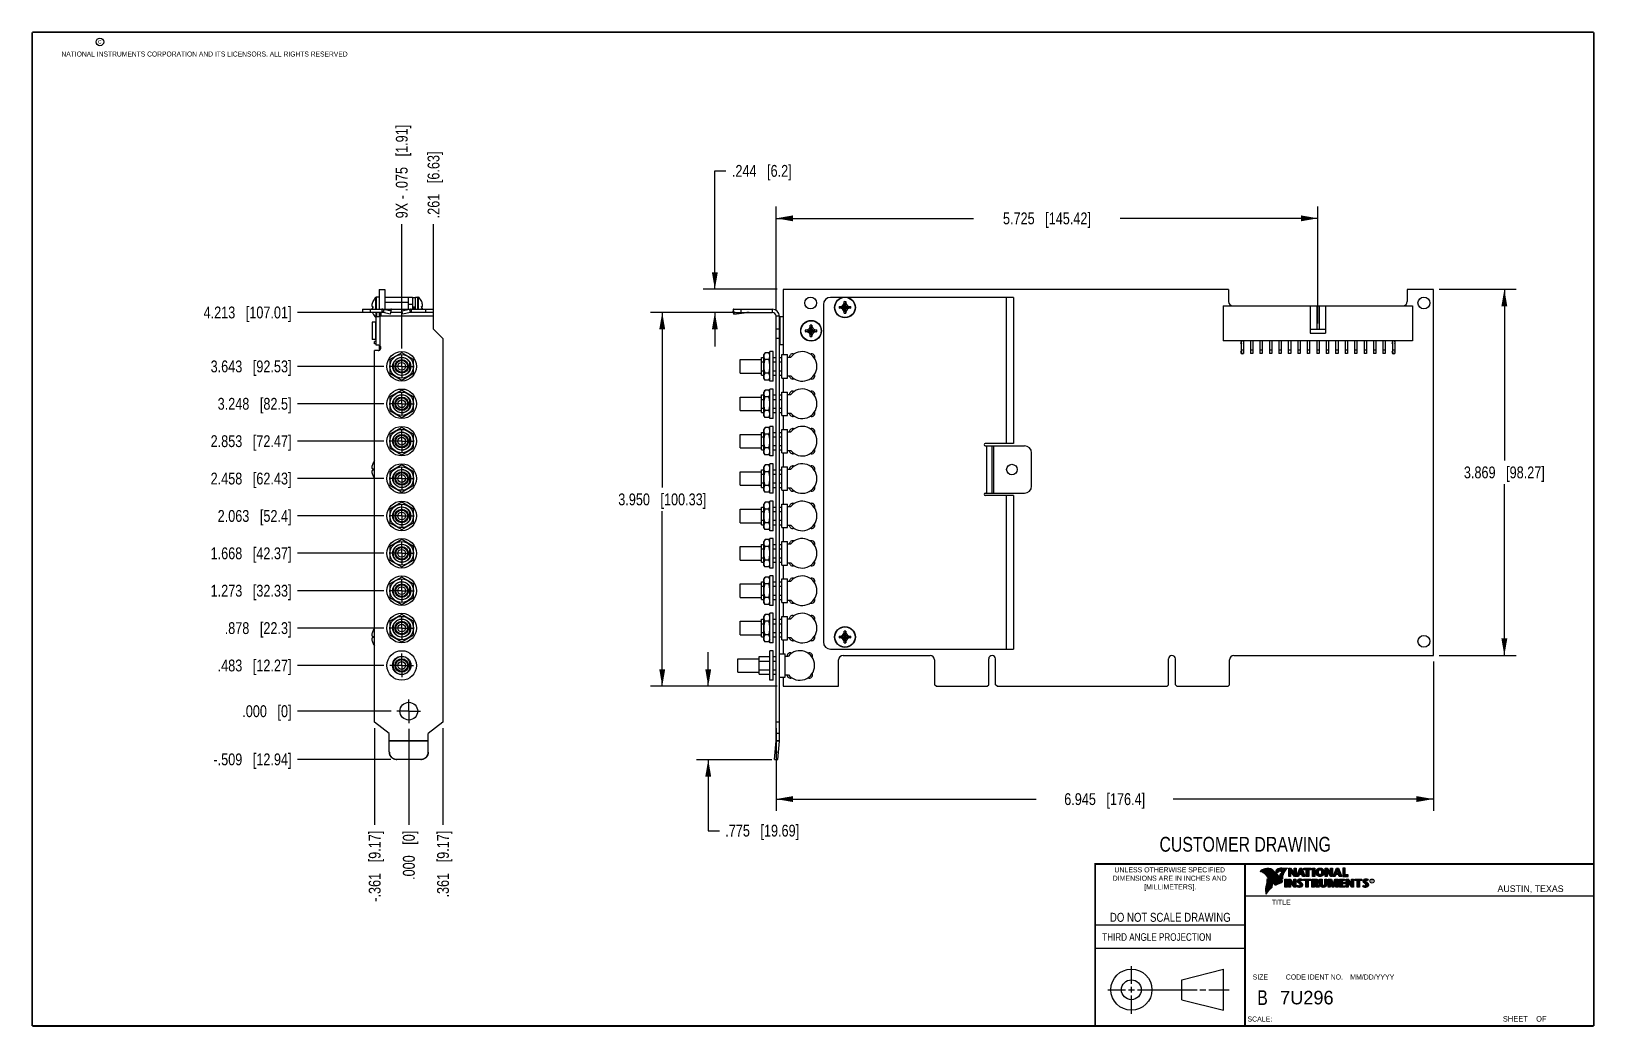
# Model space of a CAD drawing. Header units: inches. Extents: x 0.2 to 16.8, y 0.2 to 10.8.
import ezdxf

# ---------------------------------------------------------------- set-up
doc = ezdxf.new("R2010")
doc.units = ezdxf.units.IN
doc.header["$LTSCALE"] = 0.935
doc.header["$MEASUREMENT"] = 0
doc.linetypes.add('CENTER', pattern=[0.6, 0.375, -0.075, 0.075, -0.075])
doc.layers.get('0').update_dxf_attribs({"linetype": 'CONTINUOUS'})
doc.layers.add('02___PRT_ALL_AXES', color=7, linetype='CONTINUOUS')
doc.layers.add('DIMENSIONS', color=7, linetype='CONTINUOUS')
doc.styles.get("Standard").update_dxf_attribs({"font": 'txt', "width": 0.8})
doc.styles.add('TEXTSTYLE_2', font='txt')
doc.styles.add('TEXTSTYLE_3', font='txt', dxfattribs={"width": 0.95})
doc.dimstyles.new('DIMSTYLE_1', dxfattribs={"dimtxt": 0.125, "dimasz": 0.18, "dimexe": 0.18, "dimexo": 0.0625, "dimgap": 0.09, "dimtad": 0, "dimtih": 1, "dimtoh": 1, "dimdec": 3, "dimzin": 4, "dimdsep": 46, "dimtxsty": 'STANDARD', "dimblk": '_FILLED', "dimblk1": '_FILLED', "dimblk2": '_FILLED', "dimcen": 0.09, "dimadec": 0, "dimazin": 0, "dimtp": 0.01, "dimtm": 0.01, "dimtfac": 1, "dimtdec": 3, "dimtofl": 0, "dimtmove": 0, "dimatfit": 3, "dimldrblk": '_FILLED', "dimfxl": 1, "dimtolj": 1, "dimtzin": 4, "dimarcsym": 0})
doc.dimstyles.new('DIMSTYLE_2', dxfattribs={"dimtxt": 0.125, "dimasz": 0.18, "dimexe": 0.18, "dimexo": 0.0625, "dimgap": 0.09, "dimtad": 0, "dimtih": 1, "dimtoh": 1, "dimdec": 3, "dimzin": 4, "dimdsep": 46, "dimtxsty": 'STANDARD', "dimblk": '_FILLED', "dimblk1": '_FILLED', "dimblk2": '_FILLED', "dimcen": 0.09, "dimadec": 0, "dimazin": 0, "dimtp": 0.01, "dimtm": 0.01, "dimtfac": 1, "dimtdec": 3, "dimtofl": 0, "dimtmove": 0, "dimatfit": 3, "dimldrblk": '_FILLED', "dimfxl": 1, "dimtolj": 1, "dimtzin": 4, "dimarcsym": 0})

msp = doc.modelspace()

# ---------------------------------------------------------------- texts
at = {"color": 2, "linetype": 'CONTINUOUS', "attachment_point": 1, "line_spacing_factor": 0.9}
for s, insert, char_height, width in [('c', (0.946, 10.6893), 0.053, 0.0424), ('NATIONAL INSTRUMENTS CORPORATION AND ITS LICENSORS. ALL RIGHTS RESERVED', (0.5583, 10.5546), 0.053, 3.0104), ('THIRD ANGLE PROJECTION', (11.5564, 1.2384), 0.08, 1.408)]:
    msp.add_mtext(s, dxfattribs=dict(at, insert=insert, char_height=char_height, width=width))
at = {"color": 7, "linetype": 'CONTINUOUS', "attachment_point": 2, "line_spacing_factor": 0.9}
for s, insert, char_height, width in [('CUSTOMER DRAWING', (13.0668, 2.2564), 0.15625, 2), ('DO NOT SCALE DRAWING', (12.2754, 1.4542), 0.095, 1.52), ('B', (13.2497, 0.6361), 0.1562, 0.125)]:
    msp.add_mtext(s, dxfattribs=dict(at, insert=insert, char_height=char_height, width=width))
at = {"color": 2, "linetype": 'CONTINUOUS', "line_spacing_factor": 0.9}
for s, insert, char_height, width, attachment_point, style in [('DIMENSIONS ARE IN INCHES AND', (12.2688, 1.8465), 0.053254, 1.491112, 2, 'TEXTSTYLE_2'), ('UNLESS OTHERWISE SPECIFIED', (12.2688, 1.9352), 0.053254, 1.384604, 2, 'TEXTSTYLE_2'), ('[MILLIMETERS].', (12.2746, 1.7548), 0.053254, 0.745556, 2, 'TEXTSTYLE_2'), ('R', (14.3971, 1.8), 0.0217, 0.021738, 1, 'TEXTSTYLE_2'), ('AUSTIN, TEXAS', (15.7327, 1.7441), 0.069617, 0.905021, 1, 'TEXTSTYLE_2'), ('TITLE', (13.3474, 1.593), 0.05325, 0.26627, 1, 'TEXTSTYLE_2'), ('SIZE', (13.1451, 0.8027), 0.05325, 0.213016, 1, 'TEXTSTYLE_2'), ('CODE IDENT NO.', (13.7978, 0.8027), 0.053254, 0.708278, 2, 'TEXTSTYLE_3'), ('MM/DD/YYYY', (14.1765, 0.8027), 0.05325, 0.53254, 1, 'TEXTSTYLE_2'), ('SCALE:', (13.0904, 0.3585), 0.05325, 0.319524, 1, 'TEXTSTYLE_2'), ('SHEET    OF', (15.7892, 0.3625), 0.057262, 0.629882, 1, 'TEXTSTYLE_2')]:
    msp.add_mtext(s, dxfattribs=dict(at, insert=insert, char_height=char_height, width=width, attachment_point=attachment_point, style=style))
at = {"color": 7, "linetype": 'CONTINUOUS', "insert": (13.4363, 0.6298), "char_height": 0.14316, "width": 0.715775, "attachment_point": 1, "line_spacing_factor": 0.9, "style": 'TEXTSTYLE_2'}
msp.add_mtext('7U296', dxfattribs=at)

# ---------------------------------------------------------------- blocks, each defined once
blk = doc.blocks.new('_FILLED')
at = {"color": 0, "linetype": 'BYBLOCK'}
blk.add_solid([(0, 0), (-1, 0.174), (-1, -0.174)], dxfattribs=at)
blk = doc.blocks.new('*D0')
at = {"layer": 'DIMENSIONS', "color": 2, "linetype": 'CONTINUOUS'}
for p, q in [((8.11, 7.82), (8.11, 8.917)), ((8.11, 8.792), (10.197, 8.792)), ((13.835, 8.792), (11.747, 8.792)), ((13.835, 7.68), (13.835, 8.917))]:
    blk.add_line(p, q, dxfattribs=at)
at = {"layer": 'DIMENSIONS', "color": 2, "linetype": 'CONTINUOUS', "xscale": 0.18, "yscale": 0.18, "zscale": 0.18, "rotation": 180}
blk.add_blockref('_FILLED', (8.11, 8.792), dxfattribs=at)
at = {"layer": 'DIMENSIONS', "color": 2, "linetype": 'CONTINUOUS', "xscale": 0.18, "yscale": 0.18, "zscale": 0.18}
blk.add_blockref('_FILLED', (13.835, 8.792), dxfattribs=at)
at = {"layer": 'DIMENSIONS', "color": 2, "linetype": 'CONTINUOUS', "insert": (10.972, 8.854), "char_height": 0.125, "width": 1.425, "attachment_point": 2, "line_spacing_factor": 0.9}
blk.add_mtext('5.725{\\Ftxt.shx;\\W1.000000;\\H0.125000; }[145.42]', dxfattribs=at)
blk = doc.blocks.new('*D1')
at = {"layer": 'DIMENSIONS', "color": 2, "linetype": 'CONTINUOUS'}
for p, q in [((15.055, 4.11), (15.055, 2.531)), ((8.11, 3.406), (8.11, 2.531)), ((8.11, 2.656), (10.857, 2.656)), ((15.055, 2.656), (12.307, 2.656))]:
    blk.add_line(p, q, dxfattribs=at)
at = {"layer": 'DIMENSIONS', "color": 2, "linetype": 'CONTINUOUS', "xscale": 0.18, "yscale": 0.18, "zscale": 0.18, "rotation": 180}
blk.add_blockref('_FILLED', (8.11, 2.656), dxfattribs=at)
at = {"layer": 'DIMENSIONS', "color": 2, "linetype": 'CONTINUOUS', "xscale": 0.18, "yscale": 0.18, "zscale": 0.18}
blk.add_blockref('_FILLED', (15.055, 2.656), dxfattribs=at)
at = {"layer": 'DIMENSIONS', "color": 2, "linetype": 'CONTINUOUS', "insert": (11.582, 2.718), "char_height": 0.125, "width": 1.325, "attachment_point": 2, "line_spacing_factor": 0.9}
blk.add_mtext('6.945{\\Ftxt.shx;\\W1.000000;\\H0.125000; }[176.4]', dxfattribs=at)
blk = doc.blocks.new('*D2')
at = {"layer": 'DIMENSIONS', "color": 2, "linetype": 'CONTINUOUS'}
for p, q in [((7.393, 3.848), (7.393, 4.208)), ((8.122, 3.848), (7.268, 3.848)), ((8.065, 3.072), (7.268, 3.072)), ((7.393, 3.072), (7.393, 2.322)), ((7.393, 2.322), (7.511, 2.322))]:
    blk.add_line(p, q, dxfattribs=at)
at = {"layer": 'DIMENSIONS', "color": 2, "linetype": 'CONTINUOUS', "xscale": 0.18, "yscale": 0.18, "zscale": 0.18}
for p, rotation in [((7.393, 3.848), 270), ((7.393, 3.072), 90)]:
    blk.add_blockref('_FILLED', p, dxfattribs=dict(at, rotation=rotation))
at = {"layer": 'DIMENSIONS', "color": 2, "linetype": 'CONTINUOUS', "insert": (7.573, 2.385), "char_height": 0.125, "width": 1.225, "attachment_point": 1, "line_spacing_factor": 0.9}
blk.add_mtext('.775{\\Ftxt.shx;\\W1.000000;\\H0.125000; }[19.69]', dxfattribs=at)
blk = doc.blocks.new('*D3')
at = {"layer": 'DIMENSIONS', "color": 2, "linetype": 'CONTINUOUS'}
for p, q in [((7.463, 8.042), (7.463, 9.293)), ((7.463, 9.293), (7.58, 9.293)), ((8.122, 8.042), (7.338, 8.042)), ((7.677, 7.798), (7.338, 7.798)), ((7.463, 7.798), (7.463, 7.438))]:
    blk.add_line(p, q, dxfattribs=at)
at = {"layer": 'DIMENSIONS', "color": 2, "linetype": 'CONTINUOUS', "xscale": 0.18, "yscale": 0.18, "zscale": 0.18}
for p, rotation in [((7.463, 8.042), 270), ((7.463, 7.798), 90)]:
    blk.add_blockref('_FILLED', p, dxfattribs=dict(at, rotation=rotation))
at = {"layer": 'DIMENSIONS', "color": 2, "linetype": 'CONTINUOUS', "insert": (7.643, 9.356), "char_height": 0.125, "width": 1.025, "attachment_point": 1, "line_spacing_factor": 0.9}
blk.add_mtext('.244{\\Ftxt.shx;\\W1.000000;\\H0.125000; }[6.2]', dxfattribs=at)
blk = doc.blocks.new('*D4')
at = {"layer": 'DIMENSIONS', "color": 2, "linetype": 'CONTINUOUS'}
for p, q in [((15.117, 8.042), (15.93, 8.042)), ((15.805, 8.042), (15.805, 6.232)), ((15.805, 4.173), (15.805, 5.982)), ((15.117, 4.173), (15.93, 4.173))]:
    blk.add_line(p, q, dxfattribs=at)
at = {"layer": 'DIMENSIONS', "color": 2, "linetype": 'CONTINUOUS', "xscale": 0.18, "yscale": 0.18, "zscale": 0.18}
for p, rotation in [((15.805, 8.042), 90), ((15.805, 4.173), 270)]:
    blk.add_blockref('_FILLED', p, dxfattribs=dict(at, rotation=rotation))
at = {"layer": 'DIMENSIONS', "color": 2, "linetype": 'CONTINUOUS', "insert": (15.805, 6.17), "char_height": 0.125, "width": 1.325, "attachment_point": 2, "line_spacing_factor": 0.9}
blk.add_mtext('3.869{\\Ftxt.shx;\\W1.000000;\\H0.125000; }[98.27]', dxfattribs=at)
blk = doc.blocks.new('*D5')
at = {"layer": 'DIMENSIONS', "color": 2, "linetype": 'CONTINUOUS'}
for p, q in [((7.677, 7.798), (6.782, 7.798)), ((6.907, 7.798), (6.907, 5.948)), ((6.907, 3.848), (6.907, 5.698)), ((8.122, 3.848), (6.782, 3.848))]:
    blk.add_line(p, q, dxfattribs=at)
at = {"layer": 'DIMENSIONS', "color": 2, "linetype": 'CONTINUOUS', "xscale": 0.18, "yscale": 0.18, "zscale": 0.18}
for p, rotation in [((6.907, 7.798), 90), ((6.907, 3.848), 270)]:
    blk.add_blockref('_FILLED', p, dxfattribs=dict(at, rotation=rotation))
at = {"layer": 'DIMENSIONS', "color": 2, "linetype": 'CONTINUOUS', "insert": (6.907, 5.885), "char_height": 0.125, "width": 1.425, "attachment_point": 2, "line_spacing_factor": 0.9}
blk.add_mtext('3.950{\\Ftxt.shx;\\W1.000000;\\H0.125000; }[100.33]', dxfattribs=at)
blk = doc.blocks.new('*D6')
at = {"layer": 'DIMENSIONS', "color": 2, "linetype": 'CONTINUOUS'}
blk.add_line((4.59, 3.406), (4.59, 2.385), dxfattribs=at)
at = {"layer": 'DIMENSIONS', "color": 2, "linetype": 'CONTINUOUS', "insert": (4.528, 2.322), "char_height": 0.125, "width": 1.125, "attachment_point": 3, "rotation": 90, "line_spacing_factor": 0.9}
blk.add_mtext('.361{\\Ftxt.shx;\\W1.000000;\\H0.125000; }[9.17]', dxfattribs=at)
blk = doc.blocks.new('*D7')
at = {"layer": 'DIMENSIONS', "color": 2, "linetype": 'CONTINUOUS'}
blk.add_line((4.229, 3.397), (4.229, 2.385), dxfattribs=at)
at = {"layer": 'DIMENSIONS', "color": 2, "linetype": 'CONTINUOUS', "insert": (4.167, 2.322), "char_height": 0.125, "width": 0.825, "attachment_point": 3, "rotation": 90, "line_spacing_factor": 0.9}
blk.add_mtext('.000{\\Ftxt.shx;\\W1.000000;\\H0.125000; }[0]', dxfattribs=at)
blk = doc.blocks.new('*D8')
at = {"layer": 'DIMENSIONS', "color": 2, "linetype": 'CONTINUOUS'}
blk.add_line((3.868, 3.406), (3.868, 2.385), dxfattribs=at)
at = {"layer": 'DIMENSIONS', "color": 2, "linetype": 'CONTINUOUS', "insert": (3.806, 2.322), "char_height": 0.125, "width": 1.225, "attachment_point": 3, "rotation": 90, "line_spacing_factor": 0.9}
blk.add_mtext('-.361{\\Ftxt.shx;\\W1.000000;\\H0.125000; }[9.17]', dxfattribs=at)
blk = doc.blocks.new('*D9')
at = {"layer": 'DIMENSIONS', "color": 2, "linetype": 'CONTINUOUS'}
blk.add_line((3.978, 7.798), (3.053, 7.798), dxfattribs=at)
at = {"layer": 'DIMENSIONS', "color": 2, "linetype": 'CONTINUOUS', "insert": (2.99, 7.86), "char_height": 0.125, "width": 1.425, "attachment_point": 3, "line_spacing_factor": 0.9}
blk.add_mtext('4.213{\\Ftxt.shx;\\W1.000000;\\H0.125000; }[107.01]', dxfattribs=at)
blk = doc.blocks.new('*D10')
at = {"layer": 'DIMENSIONS', "color": 2, "linetype": 'CONTINUOUS'}
blk.add_line((4.042, 3.585), (3.053, 3.585), dxfattribs=at)
at = {"layer": 'DIMENSIONS', "color": 2, "linetype": 'CONTINUOUS', "insert": (2.99, 3.647), "char_height": 0.125, "width": 0.825, "attachment_point": 3, "line_spacing_factor": 0.9}
blk.add_mtext('.000{\\Ftxt.shx;\\W1.000000;\\H0.125000; }[0]', dxfattribs=at)
blk = doc.blocks.new('*D11')
at = {"layer": 'DIMENSIONS', "color": 2, "linetype": 'CONTINUOUS'}
blk.add_line((4.041, 3.075), (3.053, 3.075), dxfattribs=at)
at = {"layer": 'DIMENSIONS', "color": 2, "linetype": 'CONTINUOUS', "insert": (2.99, 3.138), "char_height": 0.125, "width": 1.325, "attachment_point": 3, "line_spacing_factor": 0.9}
blk.add_mtext('-.509{\\Ftxt.shx;\\W1.000000;\\H0.125000; }[12.94]', dxfattribs=at)
blk = doc.blocks.new('*D12')
at = {"layer": 'DIMENSIONS', "color": 2, "linetype": 'CONTINUOUS'}
blk.add_line((3.967, 4.068), (3.053, 4.068), dxfattribs=at)
at = {"layer": 'DIMENSIONS', "color": 2, "linetype": 'CONTINUOUS', "insert": (2.99, 4.13), "char_height": 0.125, "width": 1.225, "attachment_point": 3, "line_spacing_factor": 0.9}
blk.add_mtext('.483{\\Ftxt.shx;\\W1.000000;\\H0.125000; }[12.27]', dxfattribs=at)
blk = doc.blocks.new('*D13')
at = {"layer": 'DIMENSIONS', "color": 2, "linetype": 'CONTINUOUS'}
blk.add_line((3.967, 4.463), (3.053, 4.463), dxfattribs=at)
at = {"layer": 'DIMENSIONS', "color": 2, "linetype": 'CONTINUOUS', "insert": (2.99, 4.525), "char_height": 0.125, "width": 1.125, "attachment_point": 3, "line_spacing_factor": 0.9}
blk.add_mtext('.878{\\Ftxt.shx;\\W1.000000;\\H0.125000; }[22.3]', dxfattribs=at)
blk = doc.blocks.new('*D14')
at = {"layer": 'DIMENSIONS', "color": 2, "linetype": 'CONTINUOUS'}
blk.add_line((3.967, 4.858), (3.053, 4.858), dxfattribs=at)
at = {"layer": 'DIMENSIONS', "color": 2, "linetype": 'CONTINUOUS', "insert": (2.99, 4.92), "char_height": 0.125, "width": 1.325, "attachment_point": 3, "line_spacing_factor": 0.9}
blk.add_mtext('1.273{\\Ftxt.shx;\\W1.000000;\\H0.125000; }[32.33]', dxfattribs=at)
blk = doc.blocks.new('*D15')
at = {"layer": 'DIMENSIONS', "color": 2, "linetype": 'CONTINUOUS'}
blk.add_line((3.967, 5.253), (3.053, 5.253), dxfattribs=at)
at = {"layer": 'DIMENSIONS', "color": 2, "linetype": 'CONTINUOUS', "insert": (2.99, 5.315), "char_height": 0.125, "width": 1.325, "attachment_point": 3, "line_spacing_factor": 0.9}
blk.add_mtext('1.668{\\Ftxt.shx;\\W1.000000;\\H0.125000; }[42.37]', dxfattribs=at)
blk = doc.blocks.new('*D16')
at = {"layer": 'DIMENSIONS', "color": 2, "linetype": 'CONTINUOUS'}
blk.add_line((3.967, 5.648), (3.053, 5.648), dxfattribs=at)
at = {"layer": 'DIMENSIONS', "color": 2, "linetype": 'CONTINUOUS', "insert": (2.99, 5.71), "char_height": 0.125, "width": 1.225, "attachment_point": 3, "line_spacing_factor": 0.9}
blk.add_mtext('2.063{\\Ftxt.shx;\\W1.000000;\\H0.125000; }[52.4]', dxfattribs=at)
blk = doc.blocks.new('*D17')
at = {"layer": 'DIMENSIONS', "color": 2, "linetype": 'CONTINUOUS'}
blk.add_line((3.967, 6.043), (3.053, 6.043), dxfattribs=at)
at = {"layer": 'DIMENSIONS', "color": 2, "linetype": 'CONTINUOUS', "insert": (2.99, 6.105), "char_height": 0.125, "width": 1.325, "attachment_point": 3, "line_spacing_factor": 0.9}
blk.add_mtext('2.458{\\Ftxt.shx;\\W1.000000;\\H0.125000; }[62.43]', dxfattribs=at)
blk = doc.blocks.new('*D18')
at = {"layer": 'DIMENSIONS', "color": 2, "linetype": 'CONTINUOUS'}
blk.add_line((3.967, 6.438), (3.053, 6.438), dxfattribs=at)
at = {"layer": 'DIMENSIONS', "color": 2, "linetype": 'CONTINUOUS', "insert": (2.99, 6.5), "char_height": 0.125, "width": 1.325, "attachment_point": 3, "line_spacing_factor": 0.9}
blk.add_mtext('2.853{\\Ftxt.shx;\\W1.000000;\\H0.125000; }[72.47]', dxfattribs=at)
blk = doc.blocks.new('*D19')
at = {"layer": 'DIMENSIONS', "color": 2, "linetype": 'CONTINUOUS'}
blk.add_line((3.967, 6.833), (3.053, 6.833), dxfattribs=at)
at = {"layer": 'DIMENSIONS', "color": 2, "linetype": 'CONTINUOUS', "insert": (2.99, 6.895), "char_height": 0.125, "width": 1.225, "attachment_point": 3, "line_spacing_factor": 0.9}
blk.add_mtext('3.248{\\Ftxt.shx;\\W1.000000;\\H0.125000; }[82.5]', dxfattribs=at)
blk = doc.blocks.new('*D20')
at = {"layer": 'DIMENSIONS', "color": 2, "linetype": 'CONTINUOUS'}
blk.add_line((3.967, 7.228), (3.053, 7.228), dxfattribs=at)
at = {"layer": 'DIMENSIONS', "color": 2, "linetype": 'CONTINUOUS', "insert": (2.99, 7.29), "char_height": 0.125, "width": 1.325, "attachment_point": 3, "line_spacing_factor": 0.9}
blk.add_mtext('3.643{\\Ftxt.shx;\\W1.000000;\\H0.125000; }[92.53]', dxfattribs=at)
blk = doc.blocks.new('*D21')
at = {"layer": 'DIMENSIONS', "color": 2, "linetype": 'CONTINUOUS'}
blk.add_line((4.154, 7.415), (4.154, 8.729), dxfattribs=at)
at = {"layer": 'DIMENSIONS', "color": 2, "linetype": 'CONTINUOUS', "insert": (4.092, 8.792), "char_height": 0.125, "width": 1.625, "attachment_point": 1, "rotation": 90, "line_spacing_factor": 0.9}
blk.add_mtext('9X - .075{\\Ftxt.shx;\\W1.000000;\\H0.125000; }[1.91]', dxfattribs=at)
blk = doc.blocks.new('*D22')
at = {"layer": 'DIMENSIONS', "color": 2, "linetype": 'CONTINUOUS'}
blk.add_line((4.49, 7.82), (4.49, 8.729), dxfattribs=at)
at = {"layer": 'DIMENSIONS', "color": 2, "linetype": 'CONTINUOUS', "insert": (4.428, 8.792), "char_height": 0.125, "width": 1.125, "attachment_point": 1, "rotation": 90, "line_spacing_factor": 0.9}
blk.add_mtext('.261{\\Ftxt.shx;\\W1.000000;\\H0.125000; }[6.63]', dxfattribs=at)

# ---------------------------------------------------------------- dimensions: what is measured, and where the dimension line sits
at = {"layer": 'DIMENSIONS', "color": 2, "linetype": 'CONTINUOUS'}
for feature_location, offset, dtype, origin, text, picture, middle in [((4.1543, 7.4153), (0, 1.3139), 1, (4.2293, 7.3528), '9X - <>', '*D21', (4.1543, 9.6042)), ((4.0408, 3.0755), (-0.988, 0), 0, (4.1033, 3.5847), '-<>', '*D11', (2.1278, 3.0755)), ((3.8683, 3.4063), (0, -1.0214), 1, (4.2293, 3.4688), '-<>', '*D8', (3.9803, 1.5364))]:
    dim = msp.add_ordinate_dim(feature_location=feature_location, offset=offset, dtype=dtype, origin=origin, text=text, dimstyle='DIMSTYLE_2', dxfattribs=at)
    dim.commit()
    dim.dimension.update_dxf_attribs({"geometry": picture, "text_midpoint": middle})
for feature_location, offset, dtype, origin, picture, middle in [((4.4903, 7.8202), (0, 0.909), 1, (4.2293, 7.7577), '*D22', (4.4903, 9.3542)), ((3.9778, 7.7977), (-0.925, 0), 0, (4.1042, 3.5847), '*D9', (1.9778, 7.7977)), ((3.9667, 7.2277), (-0.9139, 0), 0, (4.0292, 3.5847), '*D20', (2.0278, 7.2277)), ((3.9667, 6.8327), (-0.9139, 0), 0, (4.0292, 3.5847), '*D19', (2.0778, 6.8327)), ((3.9667, 6.4377), (-0.9139, 0), 0, (4.0292, 3.5847), '*D18', (2.0278, 6.4377)), ((3.9667, 6.0427), (-0.9139, 0), 0, (4.0292, 3.5847), '*D17', (2.0278, 6.0427)), ((3.9667, 5.6477), (-0.9139, 0), 0, (4.0292, 3.5847), '*D16', (2.0778, 5.6477)), ((3.9667, 5.2527), (-0.9139, 0), 0, (4.0292, 3.5847), '*D15', (2.0278, 5.2527)), ((3.9667, 4.8577), (-0.9139, 0), 0, (4.0292, 3.5847), '*D14', (2.0278, 4.8577)), ((3.9667, 4.4627), (-0.9139, 0), 0, (4.0292, 3.5847), '*D13', (2.1778, 4.4627)), ((3.9667, 4.0677), (-0.9139, 0), 0, (4.0292, 3.5847), '*D12', (2.1278, 4.0677)), ((4.0417305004, 3.5847497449), (-0.9889, 0), 0, (4.1042305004, 3.5847497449), '*D10', (2.3278305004, 3.5847497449)), ((4.2293305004, 3.3971497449), (0, -1.0122286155), 1, (4.2293305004, 3.4596497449), '*D7', (4.3413489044, 1.6864219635)), ((4.5903, 3.4063), (0, -1.0214), 1, (4.2293, 3.4596), '*D6', (4.7023, 1.5364))]:
    dim = msp.add_ordinate_dim(feature_location=feature_location, offset=offset, dtype=dtype, origin=origin, dimstyle='DIMSTYLE_2', dxfattribs=at)
    dim.commit()
    dim.dimension.update_dxf_attribs({"geometry": picture, "text_midpoint": middle})
for base, p1, p2, angle, picture, middle in [((7.4629, 7.7977), (8.1224, 8.0417), (7.6774, 7.7977), 270, '*D3', (8.1554, 9.2931)), ((15.8049, 4.1727), (15.1174, 8.0417), (15.1174, 4.1727), 270, '*D4', (15.6549, 6.1072)), ((6.9069, 7.7977), (8.1224, 3.8477), (7.6774, 7.7977), 90, '*D5', (6.7569, 5.8227)), ((7.3935, 3.0724), (8.1224, 3.8477), (8.0651, 3.0724), 270, '*D2', (8.186, 2.3224)), ((8.1099, 2.6557), (15.0549, 4.1102), (8.1099, 3.4063), 180, '*D1', (11.4324, 2.6557))]:
    dim = msp.add_linear_dim(base=base, p1=p1, p2=p2, angle=angle, dimstyle='DIMSTYLE_1', dxfattribs=at)
    dim.commit()
    dim.dimension.update_dxf_attribs({"geometry": picture, "text_midpoint": middle, "dimtype": 160})
dim = msp.add_linear_dim(base=(13.8349, 8.7917), p1=(8.1099, 7.8202), p2=(13.8349, 7.6802), dimstyle='DIMSTYLE_1', dxfattribs=at)
dim.commit()
dim.dimension.update_dxf_attribs({"geometry": '*D0', "text_midpoint": (10.8224, 8.7917), "dimtype": 160})

# ---------------------------------------------------------------- linework, layer by layer
at = {"color": 7, "linetype": 'CONTINUOUS'}
for p, q in [((3.8804, 7.8327), (3.8804, 7.9574)), ((3.8873, 7.8327), (3.8873, 7.9602)), ((3.9153, 7.9602), (3.8873, 7.9602)), ((3.9153, 8.0417), (3.9153, 7.8327)), ((3.9153, 8.0417), (3.9773, 8.0417)), ((3.9773, 8.0417), (3.9773, 7.8327)), ((3.9773, 7.9587), (4.2273, 7.9587)), ((4.2273, 7.8327), (4.2273, 7.9587)), ((4.2673, 7.9567), (4.2273, 7.9567)), ((4.2673, 7.9567), (4.2673, 7.8327)), ((4.2673, 7.9552), (4.2983, 7.9552)), ((4.2983, 7.8327), (4.2983, 7.9602)), ((4.2983, 7.9602), (4.3263, 7.9602)), ((4.3263, 7.8327), (4.3263, 7.9602)), ((4.3333, 7.8327), (4.3333, 7.9574)), ((8.1849, 8.0417), (8.1849, 7.3517)), ((12.8899, 8.0417), (8.1849, 8.0417)), ((8.8106, 7.9567), (8.6849, 7.9567)), ((10.6197, 7.9567), (8.8653, 7.9567)), ((10.5397, 7.9567), (10.5397, 6.4137)), ((10.6197, 7.9567), (10.6197, 6.4137)), ((12.8899, 8.0417), (12.8899, 7.9147)), ((15.0549, 8.0417), (14.7799, 8.0417)), ((14.7799, 8.0417), (14.7799, 7.9147)), ((15.0549, 4.1727), (15.0549, 8.0417)), ((3.7403, 7.8327), (3.7403, 7.7977)), ((3.7403, 7.8327), (4.4903, 7.8327)), ((3.9451, 7.7977), (3.7403, 7.7977)), ((3.8203, 7.8327), (3.8203, 7.7977)), ((3.8417, 7.8602), (3.8484, 7.8602)), ((3.8484, 7.8412), (3.8417, 7.8412)), ((3.8484, 7.9117), (3.8487, 7.9116)), ((3.8484, 7.8602), (3.8487, 7.8602)), ((3.8487, 7.8413), (3.8484, 7.8412)), ((3.8487, 7.7899), (3.8484, 7.7897)), ((3.8804, 7.7977), (3.8804, 7.7441)), ((3.8873, 7.7977), (3.8873, 7.7538)), ((3.9153, 7.7977), (3.9153, 7.7569)), ((3.9351, 7.7832), (3.9351, 7.7977)), ((3.9351, 7.7832), (3.9351, 7.7827)), ((3.9451, 7.8327), (3.9451, 7.7977)), ((3.9642, 7.8304), (3.9564, 7.7966)), ((4.0356, 7.7783), (3.9564, 7.7966)), ((4.0435, 7.8121), (3.9642, 7.8304)), ((3.9642, 7.8304), (4.0456, 7.8304)), ((3.9773, 7.9047), (4.2273, 7.9047)), ((4.0356, 7.7783), (4.0435, 7.8121)), ((4.0403, 7.7986), (4.0403, 7.7977)), ((4.1603, 7.7977), (4.0403, 7.7977)), ((4.0435, 7.8121), (4.0456, 7.8304)), ((4.1572, 7.8121), (4.1551, 7.8304)), ((4.2364, 7.8304), (4.1551, 7.8304)), ((4.2364, 7.8304), (4.1572, 7.8121)), ((4.165, 7.7783), (4.1572, 7.8121)), ((4.1603, 7.7986), (4.1603, 7.7977)), ((4.2443, 7.7966), (4.165, 7.7783)), ((4.2673, 7.8817), (4.2273, 7.8817)), ((4.2364, 7.8304), (4.2443, 7.7966)), ((4.2556, 7.8327), (4.2556, 7.7977)), ((4.4903, 7.7977), (4.2556, 7.7977)), ((4.2673, 7.8585), (4.2983, 7.8585)), ((4.2673, 7.843), (4.2983, 7.843)), ((4.365, 7.9116), (4.3653, 7.9117)), ((4.365, 7.8602), (4.3653, 7.8602)), ((4.3653, 7.8412), (4.365, 7.8413)), ((4.3653, 7.8602), (4.372, 7.8602)), ((4.372, 7.8412), (4.3653, 7.8412)), ((4.4103, 7.7977), (4.4103, 7.8327)), ((4.4903, 7.6207), (4.4903, 7.8327)), ((7.6569, 7.8304), (7.6581, 7.8121)), ((7.6569, 7.8304), (7.6599, 7.8078)), ((7.6599, 7.7986), (7.6581, 7.8121)), ((7.6599, 7.7977), (7.6599, 7.8327)), ((7.6599, 7.8327), (8.0699, 7.8327)), ((7.6599, 7.7977), (8.0699, 7.7977)), ((7.6627, 7.7783), (7.6601, 7.7977)), ((7.6615, 7.7966), (7.6627, 7.7783)), ((7.6615, 7.7966), (7.8023, 7.7966)), ((7.6627, 7.7783), (7.8023, 7.7966)), ((7.7399, 7.7977), (7.7399, 7.8327)), ((8.0699, 7.8327), (8.0699, 7.7977)), ((8.6099, 7.8817), (8.6099, 4.3157)), ((8.7771, 7.8602), (8.8988, 7.8413)), ((8.7771, 7.8413), (8.8988, 7.8602)), ((8.7771, 7.8602), (8.7777, 7.8602)), ((8.7777, 7.8412), (8.7771, 7.8413)), ((8.7777, 7.8602), (8.7959, 7.8602)), ((8.7959, 7.8412), (8.7777, 7.8412)), ((8.7959, 7.8602), (8.8165, 7.8721)), ((8.7959, 7.8602), (8.8799, 7.8412)), ((8.7959, 7.8412), (8.8799, 7.8602)), ((8.8165, 7.8294), (8.7959, 7.8412)), ((8.8165, 7.8721), (8.8284, 7.8927)), ((8.8165, 7.8294), (8.8593, 7.8721)), ((8.8593, 7.8294), (8.8165, 7.8721)), ((8.8284, 7.8087), (8.8165, 7.8294)), ((8.8284, 7.911), (8.8285, 7.9116)), ((8.8284, 7.8927), (8.8284, 7.911)), ((8.8284, 7.8087), (8.8474, 7.8927)), ((8.8474, 7.8087), (8.8284, 7.8927)), ((8.8284, 7.7905), (8.8284, 7.8087)), ((8.8285, 7.7899), (8.8284, 7.7905)), ((8.8285, 7.7899), (8.8474, 7.9116)), ((8.8474, 7.7899), (8.8285, 7.9116)), ((8.8474, 7.9116), (8.8474, 7.911)), ((8.8474, 7.911), (8.8474, 7.8927)), ((8.8474, 7.8927), (8.8593, 7.8721)), ((8.8593, 7.8294), (8.8474, 7.8087)), ((8.8474, 7.8087), (8.8474, 7.7905)), ((8.8474, 7.7905), (8.8474, 7.7899)), ((8.8593, 7.8721), (8.8799, 7.8602)), ((8.8799, 7.8412), (8.8593, 7.8294)), ((8.8799, 7.8602), (8.8982, 7.8602)), ((8.8982, 7.8412), (8.8799, 7.8412)), ((8.8982, 7.8602), (8.8988, 7.8602)), ((8.8988, 7.8413), (8.8982, 7.8412)), ((12.8349, 7.8677), (12.8349, 7.4977)), ((12.8349, 7.8677), (14.8349, 7.8677)), ((13.7549, 7.8677), (13.7549, 7.5777)), ((13.8224, 7.8677), (13.8224, 7.6177)), ((13.8474, 7.8677), (13.8474, 7.6177)), ((13.9149, 7.8677), (13.9149, 7.5777)), ((14.8349, 7.8677), (14.8349, 7.4977)), ((3.8413, 7.6948), (3.8413, 7.5128)), ((3.8763, 7.6948), (3.8413, 7.6948)), ((3.8763, 7.6948), (3.8763, 7.5128)), ((3.8813, 7.7538), (3.8813, 7.4538)), ((3.8883, 7.7538), (3.8813, 7.7538)), ((4.4903, 7.7577), (3.9192, 7.7577)), ((3.9213, 7.7577), (3.9213, 7.4483)), ((4.4903, 7.6207), (4.5903, 7.5207)), ((8.1099, 3.2737), (8.1099, 7.7577)), ((8.1449, 7.7577), (8.1099, 7.7577)), ((8.1449, 7.6207), (8.1099, 7.6207)), ((8.1449, 3.2737), (8.1449, 7.7577)), ((8.1471, 7.7538), (8.1849, 7.7538)), ((8.1499, 7.7538), (8.1499, 7.4538)), ((8.4191, 7.6132), (8.5408, 7.5943)), ((8.4191, 7.5943), (8.5408, 7.6132)), ((8.4191, 7.6132), (8.4197, 7.6132)), ((8.4197, 7.6132), (8.4379, 7.6132)), ((8.4379, 7.6132), (8.4585, 7.6251)), ((8.4379, 7.6132), (8.5219, 7.5942)), ((8.4379, 7.5942), (8.5219, 7.6132)), ((8.4585, 7.6251), (8.4704, 7.6457)), ((8.4585, 7.5823), (8.5013, 7.6251)), ((8.5013, 7.5823), (8.4585, 7.6251)), ((8.4704, 7.664), (8.4705, 7.6646)), ((8.4704, 7.6457), (8.4704, 7.664)), ((8.4704, 7.5617), (8.4894, 7.6457)), ((8.4894, 7.5617), (8.4704, 7.6457)), ((8.4705, 7.5429), (8.4894, 7.6646)), ((8.4894, 7.5429), (8.4705, 7.6646)), ((8.4894, 7.6646), (8.4894, 7.664)), ((8.4894, 7.664), (8.4894, 7.6457)), ((8.4894, 7.6457), (8.5013, 7.6251)), ((8.5013, 7.6251), (8.5219, 7.6132)), ((8.5219, 7.6132), (8.5402, 7.6132)), ((8.5402, 7.6132), (8.5408, 7.6132)), ((13.9149, 7.6177), (13.7549, 7.6177)), ((3.8763, 7.5128), (3.8413, 7.5128)), ((3.8653, 7.4652), (3.8653, 7.4902)), ((3.8813, 7.4902), (3.8653, 7.4902)), ((3.8813, 7.4652), (3.8653, 7.4652)), ((3.8813, 7.4538), (3.8866, 7.4538)), ((3.9153, 7.4499), (3.9153, 7.3971)), ((4.5903, 7.5207), (4.5903, 3.4688)), ((8.1449, 7.5207), (8.1099, 7.5207)), ((8.1849, 7.4538), (8.1475, 7.4538)), ((8.4197, 7.5942), (8.4191, 7.5943)), ((8.4379, 7.5942), (8.4197, 7.5942)), ((8.4585, 7.5823), (8.4379, 7.5942)), ((8.4704, 7.5617), (8.4585, 7.5823)), ((8.4704, 7.5435), (8.4704, 7.5617)), ((8.4705, 7.5429), (8.4704, 7.5435)), ((8.5013, 7.5823), (8.4894, 7.5617)), ((8.4894, 7.5617), (8.4894, 7.5435)), ((8.4894, 7.5435), (8.4894, 7.5429)), ((8.5219, 7.5942), (8.5013, 7.5823)), ((8.5402, 7.5942), (8.5219, 7.5942)), ((8.5408, 7.5943), (8.5402, 7.5942)), ((14.8349, 7.4977), (12.8349, 7.4977)), ((13.0224, 7.4977), (13.0224, 7.3652)), ((13.0474, 7.4977), (13.0474, 7.3652)), ((13.1224, 7.4977), (13.1224, 7.3652)), ((13.1474, 7.4977), (13.1474, 7.3652)), ((13.2224, 7.4977), (13.2224, 7.3652)), ((13.2474, 7.4977), (13.2474, 7.3652)), ((13.3224, 7.4977), (13.3224, 7.3652)), ((13.3474, 7.4977), (13.3474, 7.3652)), ((13.4224, 7.4977), (13.4224, 7.3652)), ((13.4474, 7.4977), (13.4474, 7.3652)), ((13.5224, 7.4977), (13.5224, 7.3652)), ((13.5474, 7.4977), (13.5474, 7.3652)), ((13.6224, 7.4977), (13.6224, 7.3652)), ((13.6474, 7.4977), (13.6474, 7.3652)), ((13.7224, 7.4977), (13.7224, 7.3652)), ((13.7474, 7.4977), (13.7474, 7.3652)), ((13.7549, 7.5777), (13.9149, 7.5777)), ((13.8224, 7.4977), (13.8224, 7.3652)), ((13.8474, 7.4977), (13.8474, 7.3652)), ((13.9224, 7.4977), (13.9224, 7.3652)), ((13.9474, 7.4977), (13.9474, 7.3652)), ((14.0224, 7.4977), (14.0224, 7.3652)), ((14.0474, 7.4977), (14.0474, 7.3652)), ((14.1224, 7.4977), (14.1224, 7.3652)), ((14.1474, 7.4977), (14.1474, 7.3652)), ((14.2224, 7.4977), (14.2224, 7.3652)), ((14.2474, 7.4977), (14.2474, 7.3652)), ((14.3224, 7.4977), (14.3224, 7.3652)), ((14.3474, 7.4977), (14.3474, 7.3652)), ((14.4224, 7.4977), (14.4224, 7.3652)), ((14.4474, 7.4977), (14.4474, 7.3652)), ((14.5224, 7.4977), (14.5224, 7.3652)), ((14.5474, 7.4977), (14.5474, 7.3652)), ((14.6224, 7.4977), (14.6224, 7.3652)), ((14.6474, 7.4977), (14.6474, 7.3652)), ((3.8653, 7.3652), (3.8653, 7.3902)), ((3.8683, 7.3902), (3.8653, 7.3902)), ((3.8683, 7.3652), (3.8653, 7.3652)), ((3.8683, 3.4688), (3.8683, 7.3949)), ((3.9043, 7.3949), (3.8683, 7.3949)), ((4.1543, 7.3721), (4.0293, 7.2999)), ((4.0293, 7.2999), (4.0293, 7.1556)), ((4.2793, 7.2999), (4.1543, 7.3721)), ((4.2348, 7.2743), (4.2348, 7.1812)), ((4.2793, 7.1556), (4.2793, 7.2999)), ((7.7299, 7.1562), (7.7299, 7.2992)), ((7.7299, 7.2992), (7.9549, 7.2992)), ((7.9549, 7.1347), (7.9549, 7.3207)), ((7.9549, 7.3207), (7.9819, 7.3207)), ((7.9549, 7.2743), (7.9819, 7.2743)), ((7.9937, 7.3721), (7.9819, 7.3517)), ((7.9819, 7.1037), (7.9819, 7.3517)), ((8.0332, 7.3721), (7.9937, 7.3721)), ((8.0332, 7.2999), (7.9937, 7.2999)), ((8.0449, 7.3517), (8.0332, 7.3721)), ((8.0449, 7.0717), (8.0449, 7.3837)), ((8.0779, 7.3837), (8.0449, 7.3837)), ((8.0779, 7.0717), (8.0779, 7.3837)), ((8.0779, 7.3207), (8.1099, 7.3207)), ((8.0779, 7.2743), (8.1099, 7.2743)), ((8.1449, 7.3207), (8.1699, 7.3207)), ((8.1449, 7.2743), (8.1699, 7.2743)), ((8.1699, 7.1037), (8.1699, 7.3517)), ((8.1699, 7.3517), (8.2294, 7.3517)), ((8.2294, 7.1037), (8.2294, 7.3517)), ((8.2294, 7.3268), (8.2648, 7.3268)), ((13.0474, 7.3977), (13.0224, 7.3977)), ((13.0474, 7.3652), (13.0224, 7.3652)), ((13.1474, 7.3977), (13.1224, 7.3977)), ((13.1474, 7.3652), (13.1224, 7.3652)), ((13.2474, 7.3977), (13.2224, 7.3977)), ((13.2474, 7.3652), (13.2224, 7.3652)), ((13.3474, 7.3977), (13.3224, 7.3977)), ((13.3474, 7.3652), (13.3224, 7.3652)), ((13.4474, 7.3977), (13.4224, 7.3977)), ((13.4474, 7.3652), (13.4224, 7.3652)), ((13.5474, 7.3977), (13.5224, 7.3977)), ((13.5474, 7.3652), (13.5224, 7.3652)), ((13.6474, 7.3977), (13.6224, 7.3977)), ((13.6474, 7.3652), (13.6224, 7.3652)), ((13.7474, 7.3977), (13.7224, 7.3977)), ((13.7474, 7.3652), (13.7224, 7.3652)), ((13.8474, 7.3977), (13.8224, 7.3977)), ((13.8474, 7.3652), (13.8224, 7.3652)), ((13.9474, 7.3977), (13.9224, 7.3977)), ((13.9474, 7.3652), (13.9224, 7.3652)), ((14.0474, 7.3977), (14.0224, 7.3977)), ((14.0474, 7.3652), (14.0224, 7.3652)), ((14.1474, 7.3977), (14.1224, 7.3977)), ((14.1474, 7.3652), (14.1224, 7.3652)), ((14.2474, 7.3977), (14.2224, 7.3977)), ((14.2474, 7.3652), (14.2224, 7.3652)), ((14.3474, 7.3977), (14.3224, 7.3977)), ((14.3474, 7.3652), (14.3224, 7.3652)), ((14.4474, 7.3977), (14.4224, 7.3977)), ((14.4474, 7.3652), (14.4224, 7.3652)), ((14.5474, 7.3977), (14.5224, 7.3977)), ((14.5474, 7.3652), (14.5224, 7.3652)), ((14.6474, 7.3977), (14.6224, 7.3977)), ((14.6474, 7.3652), (14.6224, 7.3652)), ((4.0293, 7.1556), (4.1543, 7.0834)), ((4.1543, 7.0834), (4.2793, 7.1556)), ((7.7299, 7.1562), (7.9549, 7.1562)), ((7.9549, 7.1812), (7.9819, 7.1812)), ((7.9549, 7.1347), (7.9819, 7.1347)), ((7.9937, 7.0834), (7.9819, 7.1037)), ((8.0332, 7.1556), (7.9937, 7.1556)), ((8.0449, 7.1037), (8.0332, 7.0834)), ((8.0779, 7.1812), (8.1099, 7.1812)), ((8.0779, 7.1347), (8.1099, 7.1347)), ((8.1449, 7.1812), (8.1699, 7.1812)), ((8.1449, 7.1347), (8.1699, 7.1347)), ((8.1699, 7.1037), (8.2294, 7.1037)), ((8.1849, 7.1037), (8.1849, 6.9567)), ((8.2294, 7.1287), (8.2648, 7.1287)), ((4.1543, 6.9771), (4.0293, 6.9049)), ((4.2793, 6.9049), (4.1543, 6.9771)), ((7.9937, 6.9771), (7.9819, 6.9567)), ((7.9819, 6.7087), (7.9819, 6.9567)), ((8.0332, 7.0834), (7.9937, 7.0834)), ((8.0332, 6.9771), (7.9937, 6.9771)), ((8.0449, 6.9567), (8.0332, 6.9771)), ((8.0779, 7.0717), (8.0449, 7.0717)), ((8.0449, 6.6767), (8.0449, 6.9887)), ((8.0779, 6.9887), (8.0449, 6.9887)), ((8.0779, 6.6767), (8.0779, 6.9887)), ((8.1699, 6.7087), (8.1699, 6.9567)), ((8.1699, 6.9567), (8.2294, 6.9567)), ((8.2294, 6.7087), (8.2294, 6.9567)), ((4.0293, 6.9049), (4.0293, 6.7606)), ((4.2348, 6.8793), (4.2348, 6.7862)), ((4.2793, 6.7606), (4.2793, 6.9049)), ((7.7299, 6.7612), (7.7299, 6.9042)), ((7.7299, 6.9042), (7.9549, 6.9042)), ((7.9549, 6.7397), (7.9549, 6.9257)), ((7.9549, 6.9257), (7.9819, 6.9257)), ((7.9549, 6.8793), (7.9819, 6.8793)), ((7.9549, 6.7862), (7.9819, 6.7862)), ((8.0332, 6.9049), (7.9937, 6.9049)), ((8.0779, 6.9257), (8.1099, 6.9257)), ((8.0779, 6.8793), (8.1099, 6.8793)), ((8.0779, 6.7862), (8.1099, 6.7862)), ((8.1449, 6.9257), (8.1699, 6.9257)), ((8.1449, 6.8793), (8.1699, 6.8793)), ((8.1449, 6.7862), (8.1699, 6.7862)), ((8.2294, 6.9318), (8.2648, 6.9318)), ((4.0293, 6.7606), (4.1543, 6.6884)), ((4.1543, 6.6884), (4.2793, 6.7606)), ((7.7299, 6.7612), (7.9549, 6.7612)), ((7.9549, 6.7397), (7.9819, 6.7397)), ((7.9937, 6.6884), (7.9819, 6.7087)), ((8.0332, 6.7606), (7.9937, 6.7606)), ((8.0332, 6.6884), (7.9937, 6.6884)), ((8.0449, 6.7087), (8.0332, 6.6884)), ((8.0779, 6.6767), (8.0449, 6.6767)), ((8.0779, 6.7397), (8.1099, 6.7397)), ((8.1449, 6.7397), (8.1699, 6.7397)), ((8.1699, 6.7087), (8.2294, 6.7087)), ((8.1849, 6.7087), (8.1849, 6.5617)), ((8.2294, 6.7337), (8.2648, 6.7337)), ((4.1543, 6.5821), (4.0293, 6.5099)), ((4.0293, 6.5099), (4.0293, 6.3656)), ((4.2793, 6.5099), (4.1543, 6.5821)), ((4.2348, 6.4843), (4.2348, 6.3912)), ((4.2793, 6.3656), (4.2793, 6.5099)), ((7.7299, 6.3662), (7.7299, 6.5092)), ((7.7299, 6.5092), (7.9549, 6.5092)), ((7.9549, 6.3447), (7.9549, 6.5307)), ((7.9549, 6.5307), (7.9819, 6.5307)), ((7.9549, 6.4843), (7.9819, 6.4843)), ((7.9937, 6.5821), (7.9819, 6.5617)), ((7.9819, 6.3137), (7.9819, 6.5617)), ((8.0332, 6.5821), (7.9937, 6.5821)), ((8.0332, 6.5099), (7.9937, 6.5099)), ((8.0449, 6.5617), (8.0332, 6.5821)), ((8.0449, 6.2817), (8.0449, 6.5937)), ((8.0779, 6.5937), (8.0449, 6.5937)), ((8.0779, 6.2817), (8.0779, 6.5937)), ((8.0779, 6.5307), (8.1099, 6.5307)), ((8.0779, 6.4843), (8.1099, 6.4843)), ((8.1449, 6.5307), (8.1699, 6.5307)), ((8.1449, 6.4843), (8.1699, 6.4843)), ((8.1699, 6.3137), (8.1699, 6.5617)), ((8.1699, 6.5617), (8.2294, 6.5617)), ((8.2294, 6.3137), (8.2294, 6.5617)), ((8.2294, 6.5368), (8.2648, 6.5368)), ((4.0293, 6.3656), (4.1543, 6.2934)), ((4.1543, 6.2934), (4.2793, 6.3656)), ((7.7299, 6.3662), (7.9549, 6.3662)), ((7.9549, 6.3912), (7.9819, 6.3912)), ((7.9549, 6.3447), (7.9819, 6.3447)), ((7.9937, 6.2934), (7.9819, 6.3137)), ((8.0332, 6.3656), (7.9937, 6.3656)), ((8.0332, 6.2934), (7.9937, 6.2934)), ((8.0449, 6.3137), (8.0332, 6.2934)), ((8.0779, 6.2817), (8.0449, 6.2817)), ((8.0779, 6.3912), (8.1099, 6.3912)), ((8.0779, 6.3447), (8.1099, 6.3447)), ((8.1449, 6.3912), (8.1699, 6.3912)), ((8.1449, 6.3447), (8.1699, 6.3447)), ((8.1699, 6.3137), (8.2294, 6.3137)), ((8.1849, 6.3137), (8.1849, 6.1667)), ((8.2294, 6.3387), (8.2648, 6.3387)), ((10.6197, 6.4137), (10.3209, 6.4137)), ((10.3209, 6.3887), (10.7347, 6.3887)), ((10.3366, 5.8887), (10.3366, 6.3887)), ((10.3932, 5.8887), (10.3932, 6.3887)), ((10.4097, 5.8887), (10.4097, 6.3887)), ((10.8097, 5.9637), (10.8097, 6.3137)), ((3.8417, 6.1472), (3.8484, 6.1472)), ((3.8484, 6.1282), (3.8417, 6.1282)), ((3.8484, 6.1987), (3.8487, 6.1986)), ((3.8484, 6.1472), (3.8487, 6.1472)), ((3.8487, 6.1283), (3.8484, 6.1282)), ((4.1543, 6.1871), (4.0293, 6.1149)), ((4.0293, 6.1149), (4.0293, 5.9706)), ((4.2793, 6.1149), (4.1543, 6.1871)), ((4.2793, 5.9706), (4.2793, 6.1149)), ((7.7299, 5.9712), (7.7299, 6.1142)), ((7.7299, 6.1142), (7.9549, 6.1142)), ((7.9549, 5.9497), (7.9549, 6.1357)), ((7.9549, 6.1357), (7.9819, 6.1357)), ((7.9937, 6.1871), (7.9819, 6.1667)), ((7.9819, 5.9187), (7.9819, 6.1667)), ((8.0332, 6.1871), (7.9937, 6.1871)), ((8.0332, 6.1149), (7.9937, 6.1149)), ((8.0449, 6.1667), (8.0332, 6.1871)), ((8.0449, 5.8867), (8.0449, 6.1987)), ((8.0779, 6.1987), (8.0449, 6.1987)), ((8.0779, 5.8867), (8.0779, 6.1987)), ((8.0779, 6.1357), (8.1099, 6.1357)), ((8.1449, 6.1357), (8.1699, 6.1357)), ((8.1699, 5.9187), (8.1699, 6.1667)), ((8.1699, 6.1667), (8.2294, 6.1667)), ((8.2294, 5.9187), (8.2294, 6.1667)), ((8.2294, 6.1418), (8.2648, 6.1418)), ((3.8487, 6.0769), (3.8484, 6.0767)), ((4.0293, 5.9706), (4.1543, 5.8984)), ((4.1543, 5.8984), (4.2793, 5.9706)), ((4.2348, 6.0893), (4.2348, 5.9962)), ((7.7299, 5.9712), (7.9549, 5.9712)), ((7.9549, 6.0893), (7.9819, 6.0893)), ((7.9549, 5.9962), (7.9819, 5.9962)), ((7.9549, 5.9497), (7.9819, 5.9497)), ((8.0332, 5.9706), (7.9937, 5.9706)), ((8.0779, 6.0893), (8.1099, 6.0893)), ((8.0779, 5.9962), (8.1099, 5.9962)), ((8.0779, 5.9497), (8.1099, 5.9497)), ((8.1449, 6.0893), (8.1699, 6.0893)), ((8.1449, 5.9962), (8.1699, 5.9962)), ((8.1449, 5.9497), (8.1699, 5.9497)), ((4.1543, 5.7921), (4.0293, 5.7199)), ((4.2793, 5.7199), (4.1543, 5.7921)), ((7.9937, 5.8984), (7.9819, 5.9187)), ((7.9937, 5.7921), (7.9819, 5.7717)), ((8.0332, 5.8984), (7.9937, 5.8984)), ((8.0332, 5.7921), (7.9937, 5.7921)), ((8.0449, 5.9187), (8.0332, 5.8984)), ((8.0449, 5.7717), (8.0332, 5.7921)), ((8.0779, 5.8867), (8.0449, 5.8867)), ((8.0449, 5.4917), (8.0449, 5.8037)), ((8.0779, 5.8037), (8.0449, 5.8037)), ((8.0779, 5.4917), (8.0779, 5.8037)), ((8.1699, 5.9187), (8.2294, 5.9187)), ((8.1849, 5.9187), (8.1849, 5.7717)), ((8.2294, 5.9437), (8.2648, 5.9437)), ((10.3209, 5.8887), (10.7347, 5.8887)), ((10.6197, 5.8637), (10.3209, 5.8637)), ((10.5397, 5.8637), (10.5397, 4.2407)), ((10.6197, 5.8637), (10.6197, 4.2407)), ((4.0293, 5.7199), (4.0293, 5.5756)), ((4.2348, 5.6943), (4.2348, 5.6012)), ((4.2793, 5.5756), (4.2793, 5.7199)), ((7.7299, 5.5762), (7.7299, 5.7192)), ((7.7299, 5.7192), (7.9549, 5.7192)), ((7.9549, 5.5547), (7.9549, 5.7407)), ((7.9549, 5.7407), (7.9819, 5.7407)), ((7.9549, 5.6943), (7.9819, 5.6943)), ((7.9819, 5.5237), (7.9819, 5.7717)), ((8.0332, 5.7199), (7.9937, 5.7199)), ((8.0779, 5.7407), (8.1099, 5.7407)), ((8.0779, 5.6943), (8.1099, 5.6943)), ((8.1449, 5.7407), (8.1699, 5.7407)), ((8.1449, 5.6943), (8.1699, 5.6943)), ((8.1699, 5.5237), (8.1699, 5.7717)), ((8.1699, 5.7717), (8.2294, 5.7717)), ((8.2294, 5.5237), (8.2294, 5.7717)), ((8.2294, 5.7468), (8.2648, 5.7468)), ((4.0293, 5.5756), (4.1543, 5.5034)), ((4.1543, 5.5034), (4.2793, 5.5756)), ((7.7299, 5.5762), (7.9549, 5.5762)), ((7.9549, 5.6012), (7.9819, 5.6012)), ((7.9549, 5.5547), (7.9819, 5.5547)), ((7.9937, 5.5034), (7.9819, 5.5237)), ((8.0332, 5.5756), (7.9937, 5.5756)), ((8.0332, 5.5034), (7.9937, 5.5034)), ((8.0449, 5.5237), (8.0332, 5.5034)), ((8.0779, 5.4917), (8.0449, 5.4917)), ((8.0779, 5.6012), (8.1099, 5.6012)), ((8.0779, 5.5547), (8.1099, 5.5547)), ((8.1449, 5.6012), (8.1699, 5.6012)), ((8.1449, 5.5547), (8.1699, 5.5547)), ((8.1699, 5.5237), (8.2294, 5.5237)), ((8.1849, 5.5237), (8.1849, 5.3767)), ((8.2294, 5.5487), (8.2648, 5.5487)), ((4.1543, 5.3971), (4.0293, 5.3249)), ((4.0293, 5.3249), (4.0293, 5.1806)), ((4.2793, 5.3249), (4.1543, 5.3971)), ((4.2348, 5.2993), (4.2348, 5.2062)), ((4.2793, 5.1806), (4.2793, 5.3249)), ((7.7299, 5.1812), (7.7299, 5.3242)), ((7.7299, 5.3242), (7.9549, 5.3242)), ((7.9549, 5.1597), (7.9549, 5.3457)), ((7.9549, 5.3457), (7.9819, 5.3457)), ((7.9549, 5.2993), (7.9819, 5.2993)), ((7.9937, 5.3971), (7.9819, 5.3767)), ((7.9819, 5.1287), (7.9819, 5.3767)), ((8.0332, 5.3971), (7.9937, 5.3971)), ((8.0332, 5.3249), (7.9937, 5.3249)), ((8.0449, 5.3767), (8.0332, 5.3971)), ((8.0449, 5.0967), (8.0449, 5.4087)), ((8.0779, 5.4087), (8.0449, 5.4087)), ((8.0779, 5.0967), (8.0779, 5.4087)), ((8.0779, 5.3457), (8.1099, 5.3457)), ((8.0779, 5.2993), (8.1099, 5.2993)), ((8.1449, 5.3457), (8.1699, 5.3457)), ((8.1449, 5.2993), (8.1699, 5.2993)), ((8.1699, 5.1287), (8.1699, 5.3767)), ((8.1699, 5.3767), (8.2294, 5.3767)), ((8.2294, 5.1287), (8.2294, 5.3767)), ((8.2294, 5.3518), (8.2648, 5.3518)), ((4.0293, 5.1806), (4.1543, 5.1084)), ((4.1543, 5.1084), (4.2793, 5.1806)), ((7.7299, 5.1812), (7.9549, 5.1812)), ((7.9549, 5.2062), (7.9819, 5.2062)), ((7.9549, 5.1597), (7.9819, 5.1597)), ((7.9937, 5.1084), (7.9819, 5.1287)), ((8.0332, 5.1806), (7.9937, 5.1806)), ((8.0449, 5.1287), (8.0332, 5.1084)), ((8.0779, 5.2062), (8.1099, 5.2062)), ((8.0779, 5.1597), (8.1099, 5.1597)), ((8.1449, 5.2062), (8.1699, 5.2062)), ((8.1449, 5.1597), (8.1699, 5.1597)), ((8.1699, 5.1287), (8.2294, 5.1287)), ((8.1849, 5.1287), (8.1849, 4.9817)), ((8.2294, 5.1537), (8.2648, 5.1537)), ((4.1543, 5.0021), (4.0293, 4.9299)), ((4.2793, 4.9299), (4.1543, 5.0021)), ((7.9937, 5.0021), (7.9819, 4.9817)), ((7.9819, 4.7337), (7.9819, 4.9817)), ((8.0332, 5.1084), (7.9937, 5.1084)), ((8.0332, 5.0021), (7.9937, 5.0021)), ((8.0449, 4.9817), (8.0332, 5.0021)), ((8.0779, 5.0967), (8.0449, 5.0967)), ((8.0449, 4.7017), (8.0449, 5.0137)), ((8.0779, 5.0137), (8.0449, 5.0137)), ((8.0779, 4.7017), (8.0779, 5.0137)), ((8.1699, 4.7337), (8.1699, 4.9817)), ((8.1699, 4.9817), (8.2294, 4.9817)), ((8.2294, 4.7337), (8.2294, 4.9817)), ((8.2294, 4.9568), (8.2648, 4.9568)), ((4.0293, 4.9299), (4.0293, 4.7856)), ((4.2348, 4.9043), (4.2348, 4.8112)), ((4.2793, 4.7856), (4.2793, 4.9299)), ((7.7299, 4.7862), (7.7299, 4.9292)), ((7.7299, 4.9292), (7.9549, 4.9292)), ((7.9549, 4.7647), (7.9549, 4.9507)), ((7.9549, 4.9507), (7.9819, 4.9507)), ((7.9549, 4.9043), (7.9819, 4.9043)), ((7.9549, 4.8112), (7.9819, 4.8112)), ((8.0332, 4.9299), (7.9937, 4.9299)), ((8.0779, 4.9507), (8.1099, 4.9507)), ((8.0779, 4.9043), (8.1099, 4.9043)), ((8.0779, 4.8112), (8.1099, 4.8112)), ((8.1449, 4.9507), (8.1699, 4.9507)), ((8.1449, 4.9043), (8.1699, 4.9043)), ((8.1449, 4.8112), (8.1699, 4.8112)), ((4.0293, 4.7856), (4.1543, 4.7134)), ((4.1543, 4.7134), (4.2793, 4.7856)), ((7.7299, 4.7862), (7.9549, 4.7862)), ((7.9549, 4.7647), (7.9819, 4.7647)), ((7.9937, 4.7134), (7.9819, 4.7337)), ((8.0332, 4.7856), (7.9937, 4.7856)), ((8.0332, 4.7134), (7.9937, 4.7134)), ((8.0449, 4.7337), (8.0332, 4.7134)), ((8.0779, 4.7017), (8.0449, 4.7017)), ((8.0779, 4.7647), (8.1099, 4.7647)), ((8.1449, 4.7647), (8.1699, 4.7647)), ((8.1699, 4.7337), (8.2294, 4.7337)), ((8.1849, 4.7337), (8.1849, 4.5867)), ((8.2294, 4.7587), (8.2648, 4.7587)), ((4.1543, 4.6071), (4.0293, 4.5349)), ((4.0293, 4.5349), (4.0293, 4.3906)), ((4.2793, 4.5349), (4.1543, 4.6071)), ((4.2348, 4.5093), (4.2348, 4.4162)), ((4.2793, 4.3906), (4.2793, 4.5349)), ((7.7299, 4.3912), (7.7299, 4.5342)), ((7.7299, 4.5342), (7.9549, 4.5342)), ((7.9549, 4.3697), (7.9549, 4.5557)), ((7.9549, 4.5557), (7.9819, 4.5557)), ((7.9549, 4.5093), (7.9819, 4.5093)), ((7.9937, 4.6071), (7.9819, 4.5867)), ((7.9819, 4.3387), (7.9819, 4.5867)), ((8.0332, 4.6071), (7.9937, 4.6071)), ((8.0332, 4.5349), (7.9937, 4.5349)), ((8.0449, 4.5867), (8.0332, 4.6071)), ((8.0449, 4.3067), (8.0449, 4.6187)), ((8.0779, 4.6187), (8.0449, 4.6187)), ((8.0779, 4.3067), (8.0779, 4.6187)), ((8.0779, 4.5557), (8.1099, 4.5557)), ((8.0779, 4.5093), (8.1099, 4.5093)), ((8.1449, 4.5557), (8.1699, 4.5557)), ((8.1449, 4.5093), (8.1699, 4.5093)), ((8.1699, 4.3387), (8.1699, 4.5867)), ((8.1699, 4.5867), (8.2294, 4.5867)), ((8.2294, 4.3387), (8.2294, 4.5867)), ((8.2294, 4.5618), (8.2648, 4.5618)), ((3.8417, 4.3779), (3.8484, 4.3779)), ((3.8484, 4.3589), (3.8417, 4.3589)), ((3.8484, 4.4294), (3.8487, 4.4292)), ((3.8484, 4.3779), (3.8487, 4.3779)), ((3.8487, 4.3589), (3.8484, 4.3589)), ((3.8487, 4.3075), (3.8484, 4.3074)), ((4.0293, 4.3906), (4.1543, 4.3184)), ((4.1543, 4.3184), (4.2793, 4.3906)), ((7.7299, 4.3912), (7.9549, 4.3912)), ((7.9549, 4.4162), (7.9819, 4.4162)), ((7.9549, 4.3697), (7.9819, 4.3697)), ((7.9937, 4.3184), (7.9819, 4.3387)), ((8.0332, 4.3906), (7.9937, 4.3906)), ((8.0332, 4.3184), (7.9937, 4.3184)), ((8.0449, 4.3387), (8.0332, 4.3184)), ((8.0779, 4.3067), (8.0449, 4.3067)), ((8.0779, 4.4162), (8.1099, 4.4162)), ((8.0779, 4.3697), (8.1099, 4.3697)), ((8.1449, 4.4162), (8.1699, 4.4162)), ((8.1449, 4.3697), (8.1699, 4.3697)), ((8.1699, 4.3387), (8.2294, 4.3387)), ((8.1849, 4.3387), (8.1849, 4.1917)), ((8.2294, 4.3637), (8.2648, 4.3637)), ((8.7771, 4.3779), (8.8988, 4.3589)), ((8.7771, 4.3589), (8.8988, 4.3779)), ((8.7771, 4.3779), (8.7777, 4.3779)), ((8.7777, 4.3589), (8.7771, 4.3589)), ((8.7777, 4.3779), (8.7959, 4.3779)), ((8.7959, 4.3589), (8.7777, 4.3589)), ((8.7959, 4.3779), (8.8165, 4.3898)), ((8.7959, 4.3779), (8.8799, 4.3589)), ((8.7959, 4.3589), (8.8799, 4.3779)), ((8.8165, 4.347), (8.7959, 4.3589)), ((8.8165, 4.3898), (8.8284, 4.4104)), ((8.8165, 4.3898), (8.8593, 4.347)), ((8.8165, 4.347), (8.8593, 4.3898)), ((8.8284, 4.3264), (8.8165, 4.347)), ((8.8284, 4.4286), (8.8285, 4.4292)), ((8.8284, 4.4104), (8.8284, 4.4286)), ((8.8474, 4.3264), (8.8284, 4.4104)), ((8.8284, 4.3264), (8.8474, 4.4104)), ((8.8284, 4.3081), (8.8284, 4.3264)), ((8.8285, 4.3075), (8.8284, 4.3081)), ((8.8474, 4.3075), (8.8285, 4.4292)), ((8.8285, 4.3075), (8.8474, 4.4292)), ((8.8474, 4.4292), (8.8474, 4.4286)), ((8.8474, 4.4286), (8.8474, 4.4104)), ((8.8474, 4.4104), (8.8593, 4.3898)), ((8.8593, 4.347), (8.8474, 4.3264)), ((8.8474, 4.3264), (8.8474, 4.3081)), ((8.8474, 4.3081), (8.8474, 4.3075)), ((8.8593, 4.3898), (8.8799, 4.3779)), ((8.8799, 4.3589), (8.8593, 4.347)), ((8.8799, 4.3779), (8.8982, 4.3779)), ((8.8982, 4.3589), (8.8799, 4.3589)), ((8.8982, 4.3779), (8.8988, 4.3779)), ((8.8988, 4.3589), (8.8982, 4.3589)), ((7.7049, 3.9962), (7.7049, 4.1392)), ((7.7049, 4.1392), (7.9299, 4.1392)), ((7.9299, 3.9747), (7.9299, 4.1607)), ((7.9299, 4.1607), (8.0449, 4.1607)), ((8.0449, 3.9117), (8.0449, 4.2237)), ((8.0779, 4.2237), (8.0449, 4.2237)), ((8.0779, 3.9117), (8.0779, 4.2237)), ((8.0779, 4.1607), (8.1099, 4.1607)), ((8.1449, 4.1917), (8.2044, 4.1917)), ((8.2044, 3.9437), (8.2044, 4.1917)), ((8.2044, 4.1668), (8.2398, 4.1668)), ((8.6849, 4.2407), (10.6197, 4.2407)), ((8.8179, 4.1727), (9.7379, 4.1727)), ((10.3564, 3.8627), (10.3564, 4.1362)), ((10.4294, 3.8627), (10.4294, 4.1362)), ((12.2564, 3.8627), (12.2564, 4.1362)), ((12.3294, 3.8627), (12.3294, 4.1362)), ((12.9479, 4.1727), (15.0549, 4.1727)), ((4.2348, 4.1143), (4.2348, 4.0212)), ((7.7049, 3.9962), (7.9299, 3.9962)), ((7.9299, 4.1143), (8.0449, 4.1143)), ((7.9299, 4.0212), (8.0449, 4.0212)), ((7.9299, 3.9747), (8.0449, 3.9747)), ((8.0779, 4.1143), (8.1099, 4.1143)), ((8.0779, 4.0212), (8.1099, 4.0212)), ((8.0779, 3.9747), (8.1099, 3.9747)), ((8.2044, 3.9687), (8.2398, 3.9687)), ((8.7709, 3.8477), (8.7709, 4.1257)), ((9.7849, 4.1257), (9.7849, 3.8627)), ((12.9009, 3.8627), (12.9009, 4.1257)), ((8.0779, 3.9117), (8.0449, 3.9117)), ((8.1449, 3.9437), (8.2044, 3.9437)), ((8.1849, 3.9437), (8.1849, 3.8477)), ((8.1849, 3.8477), (8.7709, 3.8477)), ((9.7999, 3.8477), (9.7849, 3.8627)), ((9.7999, 3.8477), (10.3414, 3.8477)), ((10.3414, 3.8477), (10.3564, 3.8627)), ((10.4444, 3.8477), (10.4294, 3.8627)), ((10.4444, 3.8477), (12.2414, 3.8477)), ((12.2414, 3.8477), (12.2564, 3.8627)), ((12.3444, 3.8477), (12.3294, 3.8627)), ((12.3444, 3.8477), (12.8859, 3.8477)), ((12.9009, 3.8627), (12.8859, 3.8477)), ((4.0233, 3.3477), (3.8683, 3.4688)), ((4.0233, 3.1552), (4.0233, 3.3477)), ((4.5903, 3.4688), (4.4353, 3.3477)), ((4.4353, 3.1552), (4.4353, 3.3477)), ((8.1449, 3.4688), (8.1099, 3.4688)), ((8.1449, 3.3477), (8.1099, 3.3477)), ((4.0233, 3.2737), (4.4353, 3.2737)), ((4.0233, 3.2707), (4.4353, 3.2707)), ((8.0927, 3.0755), (8.1098, 3.2707)), ((8.0997, 3.1552), (8.1346, 3.1521)), ((8.1098, 3.2707), (8.1447, 3.2676)), ((8.1099, 3.2737), (8.1449, 3.2737)), ((8.1276, 3.0724), (8.1447, 3.2676)), ((4.3553, 3.0755), (4.1033, 3.0755)), ((4.1033, 3.0755), (4.1033, 3.0724)), ((4.3553, 3.0724), (4.1033, 3.0724)), ((4.3553, 3.0755), (4.3553, 3.0724)), ((8.0927, 3.0755), (8.1276, 3.0724)), ((12.3963, 0.7462), (12.8358, 0.859)), ((12.8358, 0.4248), (12.8358, 0.859)), ((12.3963, 0.5362), (12.3963, 0.7462)), ((12.3963, 0.5362), (12.8358, 0.4248))]:
    msp.add_line(p, q, dxfattribs=at)
at = {"color": 2, "linetype": 'CONTINUOUS'}
for p, q in [((13.2311, 1.8934), (13.2311, 1.8949)), ((13.2347, 1.8921), (13.2347, 1.8972)), ((13.2382, 1.8907), (13.2382, 1.8994)), ((13.2418, 1.8892), (13.2418, 1.9015)), ((13.2453, 1.8876), (13.2453, 1.9035)), ((13.2489, 1.8858), (13.2489, 1.9054)), ((13.2524, 1.8839), (13.2524, 1.9069)), ((13.256, 1.8818), (13.256, 1.9084)), ((13.2596, 1.8796), (13.2596, 1.9098)), ((13.2631, 1.8772), (13.2631, 1.9111)), ((13.2667, 1.8747), (13.2667, 1.9124)), ((13.2702, 1.872), (13.2702, 1.9135)), ((13.2738, 1.869), (13.2738, 1.9146)), ((13.2773, 1.8658), (13.2773, 1.9155)), ((13.2809, 1.8624), (13.2809, 1.9164)), ((13.2844, 1.8587), (13.2844, 1.9173)), ((13.288, 1.8549), (13.288, 1.9181)), ((13.2915, 1.851), (13.2915, 1.9188)), ((13.2951, 1.8471), (13.2951, 1.9194)), ((13.2987, 1.8431), (13.2987, 1.9198)), ((13.3022, 1.8391), (13.3022, 1.92)), ((13.3058, 1.8351), (13.3058, 1.9201)), ((13.3093, 1.8311), (13.3093, 1.9201)), ((13.3129, 1.827), (13.3129, 1.9199)), ((13.3164, 1.8229), (13.3164, 1.9196)), ((13.32, 1.8188), (13.32, 1.9192)), ((13.3235, 1.8146), (13.3235, 1.9186)), ((13.3271, 1.8104), (13.3271, 1.9179)), ((13.3306, 1.8062), (13.3306, 1.9172)), ((13.3342, 1.802), (13.3342, 1.9163)), ((13.3378, 1.7978), (13.3378, 1.9151)), ((13.3413, 1.7937), (13.3413, 1.9138)), ((13.3449, 1.7897), (13.3449, 1.9122)), ((13.3484, 1.7856), (13.3484, 1.9103)), ((13.352, 1.7817), (13.352, 1.9081)), ((13.3555, 1.7778), (13.3555, 1.9055)), ((13.3591, 1.7739), (13.3591, 1.9026)), ((13.3626, 1.7701), (13.3626, 1.8991)), ((13.3662, 1.7663), (13.3662, 1.8952)), ((13.3697, 1.7625), (13.3697, 1.8915)), ((13.3733, 1.7588), (13.3733, 1.8878)), ((13.3769, 1.7556), (13.3769, 1.8841)), ((13.3804, 1.7529), (13.3804, 1.8803)), ((13.384, 1.7512), (13.384, 1.8766)), ((13.3875, 1.7509), (13.3875, 1.8728)), ((13.4022, 1.878), (13.3901, 1.8922)), ((13.3911, 1.7518), (13.3911, 1.8691)), ((13.4029, 1.881), (13.3927, 1.893)), ((13.3946, 1.8908), (13.3946, 1.8999)), ((13.3946, 1.7533), (13.3946, 1.8653)), ((13.3982, 1.8866), (13.3982, 1.9062)), ((13.3982, 1.7548), (13.3982, 1.8615)), ((13.4017, 1.8824), (13.4017, 1.9101)), ((13.4017, 1.7563), (13.4017, 1.8574)), ((13.4053, 1.8823), (13.4053, 1.9129)), ((13.4053, 1.7578), (13.4053, 1.8531)), ((13.4088, 1.8844), (13.4088, 1.915)), ((13.4088, 1.7593), (13.4088, 1.8488)), ((13.4124, 1.887), (13.4124, 1.9167)), ((13.4124, 1.7609), (13.4124, 1.8445)), ((13.4159, 1.89), (13.4159, 1.9182)), ((13.4159, 1.7625), (13.4159, 1.8402)), ((13.4195, 1.8937), (13.4195, 1.9193)), ((13.4195, 1.7641), (13.4195, 1.8359)), ((13.4231, 1.8964), (13.4231, 1.9203)), ((13.4231, 1.7657), (13.4231, 1.8316)), ((13.4266, 1.8982), (13.4266, 1.9209)), ((13.4266, 1.7674), (13.4266, 1.8273)), ((13.4302, 1.8995), (13.4302, 1.9214)), ((13.4302, 1.7691), (13.4302, 1.823)), ((13.4414, 1.8328), (13.4319, 1.8437)), ((13.4337, 1.8997), (13.4337, 1.922)), ((13.4337, 1.7708), (13.4337, 1.8187)), ((13.4433, 1.8344), (13.4349, 1.844)), ((13.4373, 1.8991), (13.4373, 1.9224)), ((13.4373, 1.8413), (13.4373, 1.8491)), ((13.4408, 1.898), (13.4408, 1.9228)), ((13.4408, 1.8372), (13.4408, 1.8572)), ((13.4444, 1.8972), (13.4444, 1.9231)), ((13.4444, 1.8331), (13.4444, 1.8665)), ((13.4479, 1.8969), (13.4479, 1.9234)), ((13.4479, 1.8288), (13.4479, 1.873)), ((13.4515, 1.8966), (13.4515, 1.9236)), ((13.4515, 1.8247), (13.4515, 1.8764)), ((13.4529, 1.9261), (13.5132, 1.9271)), ((13.453, 1.9236), (13.5067, 1.9245)), ((13.455, 1.8965), (13.455, 1.9237)), ((13.455, 1.8207), (13.455, 1.878)), ((13.4586, 1.8964), (13.4586, 1.9237)), ((13.4586, 1.8303), (13.4586, 1.879)), ((13.4622, 1.8957), (13.4622, 1.9238)), ((13.4622, 1.8535), (13.4622, 1.8795)), ((13.4657, 1.8935), (13.4657, 1.9238)), ((13.4657, 1.8636), (13.4657, 1.8798)), ((13.4693, 1.872), (13.4693, 1.9239)), ((13.4728, 1.8794), (13.4728, 1.9239)), ((13.4764, 1.8859), (13.4764, 1.924)), ((13.4799, 1.8919), (13.4799, 1.924)), ((13.4835, 1.8973), (13.4835, 1.9241)), ((13.487, 1.9023), (13.487, 1.9242)), ((13.4906, 1.9069), (13.4906, 1.9242)), ((13.4941, 1.9112), (13.4941, 1.9243)), ((13.4977, 1.9153), (13.4977, 1.9243)), ((13.5013, 1.9191), (13.5013, 1.9244)), ((13.5261, 1.9263), (13.5451, 1.9263)), ((13.5261, 1.839), (13.5261, 1.9263)), ((13.5466, 1.839), (13.5261, 1.839)), ((13.5286, 1.9237), (13.5439, 1.9237)), ((13.5286, 1.8415), (13.5286, 1.9237)), ((13.5441, 1.8415), (13.5286, 1.8415)), ((13.5332, 1.8415), (13.5332, 1.9237)), ((13.5367, 1.8415), (13.5367, 1.9237)), ((13.5402, 1.8415), (13.5402, 1.9237)), ((13.5441, 1.8976), (13.5437, 1.9237)), ((13.5439, 1.9237), (13.5854, 1.869)), ((13.5873, 1.8415), (13.5441, 1.8976)), ((13.5441, 1.8976), (13.5441, 1.8415)), ((13.5451, 1.9263), (13.5829, 1.8765)), ((13.586, 1.839), (13.5466, 1.8902)), ((13.5466, 1.8902), (13.5466, 1.839)), ((13.5471, 1.8936), (13.5471, 1.9194)), ((13.5506, 1.8891), (13.5506, 1.9149)), ((13.5541, 1.8846), (13.5541, 1.9103)), ((13.5576, 1.8801), (13.5576, 1.9057)), ((13.561, 1.8756), (13.561, 1.9011)), ((13.5645, 1.8711), (13.5645, 1.8965)), ((13.568, 1.8665), (13.568, 1.8919)), ((13.5715, 1.862), (13.5715, 1.8874)), ((13.575, 1.8575), (13.575, 1.8828)), ((13.5784, 1.853), (13.5784, 1.8782)), ((13.5819, 1.8485), (13.5819, 1.8736)), ((13.5829, 1.9263), (13.6036, 1.9263)), ((13.5829, 1.8765), (13.5829, 1.9263)), ((13.5854, 1.9237), (13.6011, 1.9237)), ((13.5854, 1.869), (13.5854, 1.9237)), ((13.5854, 1.844), (13.5854, 1.869)), ((13.6036, 1.839), (13.586, 1.839)), ((13.6011, 1.8415), (13.5873, 1.8415)), ((13.5889, 1.8415), (13.5889, 1.9237)), ((13.5923, 1.8415), (13.5923, 1.9237)), ((13.5958, 1.8415), (13.5958, 1.9237)), ((13.5993, 1.8415), (13.5993, 1.9237)), ((13.6011, 1.9237), (13.6011, 1.8415)), ((13.6036, 1.9263), (13.6036, 1.839)), ((13.6088, 1.839), (13.6444, 1.9262)), ((13.6294, 1.839), (13.6088, 1.839)), ((13.6125, 1.8415), (13.6461, 1.9237)), ((13.6277, 1.8415), (13.6125, 1.8415)), ((13.6167, 1.8415), (13.6167, 1.8516)), ((13.6201, 1.8415), (13.6201, 1.8601)), ((13.6236, 1.8415), (13.6236, 1.8686)), ((13.6271, 1.8415), (13.6271, 1.8771)), ((13.6361, 1.8623), (13.6277, 1.8415)), ((13.6378, 1.8598), (13.6294, 1.839)), ((13.6306, 1.8486), (13.6306, 1.8857)), ((13.634, 1.8573), (13.634, 1.8942)), ((13.6665, 1.8623), (13.6361, 1.8623)), ((13.6375, 1.8623), (13.6375, 1.9027)), ((13.6647, 1.8598), (13.6378, 1.8598)), ((13.6388, 1.8711), (13.65, 1.9073)), ((13.6639, 1.8711), (13.6388, 1.8711)), ((13.641, 1.8781), (13.641, 1.9112)), ((13.641, 1.8623), (13.641, 1.8711)), ((13.6423, 1.8736), (13.6519, 1.9048)), ((13.6606, 1.8736), (13.6423, 1.8736)), ((13.6444, 1.9262), (13.6664, 1.9262)), ((13.6445, 1.8893), (13.6445, 1.9197)), ((13.6445, 1.8623), (13.6445, 1.8711)), ((13.6461, 1.9237), (13.6647, 1.9237)), ((13.6479, 1.9006), (13.6479, 1.9237)), ((13.6479, 1.8623), (13.6479, 1.8711)), ((13.65, 1.9073), (13.6541, 1.9073)), ((13.6514, 1.9073), (13.6514, 1.9237)), ((13.6514, 1.8623), (13.6514, 1.8711)), ((13.6519, 1.9048), (13.6521, 1.9048)), ((13.6521, 1.9048), (13.6606, 1.8736)), ((13.6541, 1.9073), (13.6639, 1.8711)), ((13.6549, 1.9043), (13.6549, 1.9237)), ((13.6549, 1.8623), (13.6549, 1.8711)), ((13.6584, 1.8915), (13.6584, 1.9237)), ((13.6584, 1.8623), (13.6584, 1.8711)), ((13.6618, 1.8787), (13.6618, 1.9237)), ((13.6618, 1.8623), (13.6618, 1.8711)), ((13.6647, 1.9237), (13.6959, 1.8415)), ((13.6717, 1.839), (13.6647, 1.8598)), ((13.6653, 1.8623), (13.6653, 1.922)), ((13.6664, 1.9262), (13.6995, 1.839)), ((13.6735, 1.8415), (13.6665, 1.8623)), ((13.6688, 1.8555), (13.6688, 1.9128)), ((13.6995, 1.839), (13.6717, 1.839)), ((13.6723, 1.8452), (13.6723, 1.9037)), ((13.6959, 1.8415), (13.6735, 1.8415)), ((13.6757, 1.8415), (13.6757, 1.8945)), ((13.6792, 1.8415), (13.6792, 1.8854)), ((13.6827, 1.8415), (13.6827, 1.8762)), ((13.6862, 1.8415), (13.6862, 1.8671)), ((13.6866, 1.9262), (13.7634, 1.9262)), ((13.6866, 1.9099), (13.6866, 1.9262)), ((13.7118, 1.9099), (13.6866, 1.9099)), ((13.6891, 1.9237), (13.7609, 1.9237)), ((13.6891, 1.9125), (13.6891, 1.9237)), ((13.7143, 1.9125), (13.6891, 1.9125)), ((13.6896, 1.8415), (13.6896, 1.8579)), ((13.6931, 1.9125), (13.6931, 1.9237)), ((13.6931, 1.8415), (13.6931, 1.8488)), ((13.6966, 1.9125), (13.6966, 1.9237)), ((13.7001, 1.9125), (13.7001, 1.9237)), ((13.7035, 1.9125), (13.7035, 1.9237)), ((13.707, 1.9125), (13.707, 1.9237)), ((13.7105, 1.9125), (13.7105, 1.9237)), ((13.7118, 1.839), (13.7118, 1.9099)), ((13.7382, 1.839), (13.7118, 1.839)), ((13.7143, 1.9125), (13.714, 1.9237)), ((13.7143, 1.8415), (13.7143, 1.9125)), ((13.7357, 1.8415), (13.7143, 1.8415)), ((13.7174, 1.8415), (13.7174, 1.9237)), ((13.7209, 1.8415), (13.7209, 1.9237)), ((13.7244, 1.8415), (13.7244, 1.9237)), ((13.7279, 1.8415), (13.7279, 1.9237)), ((13.7313, 1.8415), (13.7313, 1.9237)), ((13.7357, 1.9125), (13.7348, 1.9237)), ((13.7609, 1.9125), (13.7357, 1.9125)), ((13.7357, 1.9125), (13.7357, 1.8415)), ((13.7634, 1.9099), (13.7382, 1.9099)), ((13.7382, 1.9099), (13.7382, 1.839)), ((13.7383, 1.9125), (13.7383, 1.9237)), ((13.7418, 1.9125), (13.7418, 1.9237)), ((13.7452, 1.9125), (13.7452, 1.9237)), ((13.7487, 1.9125), (13.7487, 1.9237)), ((13.7522, 1.9125), (13.7522, 1.9237)), ((13.7557, 1.9125), (13.7557, 1.9237)), ((13.7591, 1.9125), (13.7591, 1.9237)), ((13.7609, 1.9237), (13.7609, 1.9125)), ((13.7634, 1.9262), (13.7634, 1.9099)), ((13.7768, 1.9262), (13.8031, 1.9262)), ((13.7768, 1.839), (13.7768, 1.9262)), ((13.8031, 1.839), (13.7768, 1.839)), ((13.7794, 1.9237), (13.8006, 1.9237)), ((13.7794, 1.8415), (13.7794, 1.9237)), ((13.8006, 1.8415), (13.7794, 1.8415)), ((13.7835, 1.8415), (13.7835, 1.9237)), ((13.787, 1.8415), (13.787, 1.9237)), ((13.7904, 1.8415), (13.7904, 1.9237)), ((13.7939, 1.8415), (13.7939, 1.9237)), ((13.7974, 1.8415), (13.7974, 1.9237)), ((13.8006, 1.9237), (13.8006, 1.8415)), ((13.8031, 1.9262), (13.8031, 1.839)), ((13.8154, 1.8853), (13.8155, 1.8871)), ((13.8154, 1.8834), (13.8154, 1.8853)), ((13.8154, 1.8816), (13.8154, 1.8834)), ((13.8155, 1.8797), (13.8154, 1.8816)), ((13.8155, 1.8871), (13.8157, 1.8889)), ((13.8157, 1.8779), (13.8155, 1.8797)), ((13.8157, 1.8889), (13.8159, 1.8907)), ((13.8159, 1.876), (13.8157, 1.8779)), ((13.8159, 1.8907), (13.8161, 1.8924)), ((13.8162, 1.8742), (13.8159, 1.876)), ((13.8161, 1.8924), (13.8165, 1.8941)), ((13.8166, 1.8724), (13.8162, 1.8742)), ((13.8165, 1.8941), (13.8169, 1.8958)), ((13.817, 1.8706), (13.8166, 1.8724)), ((13.8169, 1.8958), (13.8174, 1.8975)), ((13.8174, 1.8689), (13.817, 1.8706)), ((13.8174, 1.8975), (13.8179, 1.8991)), ((13.8179, 1.8672), (13.8174, 1.8689)), ((13.8179, 1.8991), (13.8185, 1.9006)), ((13.8179, 1.8852), (13.818, 1.8869)), ((13.8179, 1.8834), (13.8179, 1.8852)), ((13.818, 1.8817), (13.8179, 1.8834)), ((13.8185, 1.8655), (13.8179, 1.8672)), ((13.818, 1.8869), (13.8182, 1.8886)), ((13.8181, 1.8799), (13.818, 1.8817)), ((13.8182, 1.8781), (13.8181, 1.8799)), ((13.8182, 1.8886), (13.8184, 1.8903)), ((13.8184, 1.8764), (13.8182, 1.8781)), ((13.8184, 1.8903), (13.8186, 1.892)), ((13.8187, 1.8746), (13.8184, 1.8764)), ((13.8185, 1.9006), (13.8191, 1.9021)), ((13.8191, 1.8639), (13.8185, 1.8655)), ((13.8186, 1.892), (13.819, 1.8936)), ((13.8191, 1.8729), (13.8187, 1.8746)), ((13.819, 1.8936), (13.8193, 1.8952)), ((13.8191, 1.9021), (13.8198, 1.9036)), ((13.8194, 1.8712), (13.8191, 1.8729)), ((13.8198, 1.8623), (13.8191, 1.8639)), ((13.8193, 1.8952), (13.8198, 1.8967)), ((13.8199, 1.8696), (13.8194, 1.8712)), ((13.8198, 1.9036), (13.8206, 1.9051)), ((13.8198, 1.8967), (13.8203, 1.8982)), ((13.8205, 1.8607), (13.8198, 1.8623)), ((13.8204, 1.8679), (13.8199, 1.8696)), ((13.8203, 1.8982), (13.8208, 1.8997)), ((13.8209, 1.8664), (13.8204, 1.8679)), ((13.8213, 1.8592), (13.8205, 1.8607)), ((13.8206, 1.9051), (13.8214, 1.9065)), ((13.8208, 1.8997), (13.8214, 1.9011)), ((13.8209, 1.8664), (13.8208, 1.8997)), ((13.8215, 1.8648), (13.8209, 1.8664)), ((13.8221, 1.8578), (13.8213, 1.8592)), ((13.8214, 1.9065), (13.8223, 1.9079)), ((13.8214, 1.9011), (13.8221, 1.9025)), ((13.8221, 1.8633), (13.8215, 1.8648)), ((13.8221, 1.9025), (13.8228, 1.9038)), ((13.8228, 1.8619), (13.8221, 1.8633)), ((13.823, 1.8563), (13.8221, 1.8578)), ((13.8223, 1.9079), (13.8232, 1.9092)), ((13.8228, 1.9038), (13.8236, 1.9052)), ((13.8235, 1.8604), (13.8228, 1.8619)), ((13.8239, 1.855), (13.823, 1.8563)), ((13.8232, 1.9092), (13.8243, 1.9106)), ((13.8243, 1.8591), (13.8235, 1.8604)), ((13.8236, 1.9052), (13.8244, 1.9065)), ((13.8249, 1.8536), (13.8239, 1.855)), ((13.8243, 1.9106), (13.8253, 1.9119)), ((13.8243, 1.8591), (13.8244, 1.9065)), ((13.8251, 1.8577), (13.8243, 1.8591)), ((13.8244, 1.9065), (13.8253, 1.9077)), ((13.826, 1.8523), (13.8249, 1.8536)), ((13.826, 1.8564), (13.8251, 1.8577)), ((13.8253, 1.9119), (13.8265, 1.9132)), ((13.8253, 1.9077), (13.8262, 1.909)), ((13.8269, 1.8552), (13.826, 1.8564)), ((13.8271, 1.8511), (13.826, 1.8523)), ((13.8262, 1.909), (13.8273, 1.9102)), ((13.8265, 1.9132), (13.8276, 1.9144)), ((13.8279, 1.854), (13.8269, 1.8552)), ((13.8282, 1.8499), (13.8271, 1.8511)), ((13.8273, 1.9102), (13.8283, 1.9114)), ((13.8276, 1.9144), (13.8288, 1.9156)), ((13.8279, 1.854), (13.8283, 1.9114)), ((13.8289, 1.8528), (13.8279, 1.854)), ((13.8294, 1.8487), (13.8282, 1.8499)), ((13.8283, 1.9114), (13.8294, 1.9126)), ((13.8288, 1.9156), (13.8301, 1.9167)), ((13.83, 1.8517), (13.8289, 1.8528)), ((13.8294, 1.9126), (13.8306, 1.9137)), ((13.8306, 1.8476), (13.8294, 1.8487)), ((13.8311, 1.8506), (13.83, 1.8517)), ((13.8301, 1.9167), (13.8314, 1.9178)), ((13.8306, 1.9137), (13.8318, 1.9148)), ((13.8319, 1.8466), (13.8306, 1.8476)), ((13.8311, 1.8506), (13.8318, 1.9148)), ((13.8323, 1.8496), (13.8311, 1.8506)), ((13.8314, 1.9178), (13.8327, 1.9188)), ((13.8318, 1.9148), (13.833, 1.9158)), ((13.8332, 1.8456), (13.8319, 1.8466)), ((13.8335, 1.8486), (13.8323, 1.8496)), ((13.8327, 1.9188), (13.834, 1.9198)), ((13.833, 1.9158), (13.8342, 1.9168)), ((13.8346, 1.8447), (13.8332, 1.8456)), ((13.8347, 1.8477), (13.8335, 1.8486)), ((13.834, 1.9198), (13.8354, 1.9207)), ((13.8342, 1.9168), (13.8355, 1.9177)), ((13.836, 1.8438), (13.8346, 1.8447)), ((13.8347, 1.8477), (13.8355, 1.9177)), ((13.836, 1.8468), (13.8347, 1.8477)), ((13.8354, 1.9207), (13.8368, 1.9215)), ((13.8355, 1.9177), (13.8368, 1.9185)), ((13.8373, 1.846), (13.836, 1.8468)), ((13.8374, 1.843), (13.836, 1.8438)), ((13.8368, 1.9215), (13.8382, 1.9223)), ((13.8368, 1.9185), (13.8381, 1.9193)), ((13.8386, 1.8452), (13.8373, 1.846)), ((13.839, 1.8423), (13.8374, 1.843)), ((13.8381, 1.9193), (13.8394, 1.92)), ((13.8386, 1.8452), (13.8381, 1.9193)), ((13.8382, 1.9223), (13.8397, 1.923)), ((13.84, 1.8445), (13.8386, 1.8452)), ((13.8405, 1.8416), (13.839, 1.8423)), ((13.8394, 1.92), (13.8408, 1.9207)), ((13.8397, 1.923), (13.8412, 1.9237)), ((13.8397, 1.8857), (13.8398, 1.8868)), ((13.8397, 1.8845), (13.8397, 1.8857)), ((13.8397, 1.8833), (13.8397, 1.8845)), ((13.8397, 1.8821), (13.8397, 1.8833)), ((13.8397, 1.8809), (13.8397, 1.8821)), ((13.8398, 1.8796), (13.8397, 1.8809)), ((13.8398, 1.8868), (13.8399, 1.888)), ((13.8399, 1.8784), (13.8398, 1.8796)), ((13.8399, 1.888), (13.84, 1.8891)), ((13.84, 1.8773), (13.8399, 1.8784)), ((13.84, 1.8891), (13.8401, 1.8902)), ((13.8401, 1.8761), (13.84, 1.8773)), ((13.8415, 1.8439), (13.84, 1.8445)), ((13.8401, 1.8902), (13.8402, 1.8913)), ((13.8402, 1.8749), (13.8401, 1.8761)), ((13.8402, 1.8913), (13.8403, 1.8924)), ((13.8404, 1.8738), (13.8402, 1.8749)), ((13.8403, 1.8924), (13.8405, 1.8934)), ((13.8405, 1.8727), (13.8404, 1.8738)), ((13.8405, 1.8934), (13.8407, 1.8944)), ((13.8407, 1.8716), (13.8405, 1.8727)), ((13.8421, 1.8409), (13.8405, 1.8416)), ((13.8407, 1.8944), (13.8409, 1.8954)), ((13.841, 1.8706), (13.8407, 1.8716)), ((13.8408, 1.9207), (13.8422, 1.9213)), ((13.8409, 1.8954), (13.8411, 1.8963)), ((13.8412, 1.8696), (13.841, 1.8706)), ((13.8411, 1.8963), (13.8414, 1.8972)), ((13.8412, 1.9237), (13.8427, 1.9243)), ((13.8414, 1.8686), (13.8412, 1.8696)), ((13.8414, 1.8972), (13.8416, 1.8981)), ((13.8417, 1.8677), (13.8414, 1.8686)), ((13.8415, 1.8439), (13.8417, 1.8678)), ((13.843, 1.8433), (13.8415, 1.8439)), ((13.8416, 1.8981), (13.8419, 1.899)), ((13.842, 1.8667), (13.8417, 1.8677)), ((13.8419, 1.899), (13.8422, 1.8999)), ((13.842, 1.8991), (13.8422, 1.9213)), ((13.8423, 1.8658), (13.842, 1.8667)), ((13.8438, 1.8404), (13.8421, 1.8409)), ((13.8422, 1.9213), (13.8436, 1.9219)), ((13.8422, 1.8999), (13.8426, 1.9007)), ((13.8422, 1.8844), (13.8423, 1.8856)), ((13.8422, 1.8833), (13.8422, 1.8844)), ((13.8422, 1.8821), (13.8422, 1.8833)), ((13.8423, 1.8809), (13.8422, 1.8821)), ((13.8423, 1.8867), (13.8424, 1.8878)), ((13.8423, 1.8856), (13.8423, 1.8867)), ((13.8423, 1.8798), (13.8423, 1.8809)), ((13.8424, 1.8786), (13.8423, 1.8798)), ((13.8427, 1.865), (13.8423, 1.8658)), ((13.8424, 1.8878), (13.8425, 1.8889)), ((13.8425, 1.8775), (13.8424, 1.8786)), ((13.8425, 1.8889), (13.8426, 1.89)), ((13.8426, 1.8764), (13.8425, 1.8775)), ((13.8426, 1.9007), (13.843, 1.9016)), ((13.8426, 1.89), (13.8427, 1.891)), ((13.8427, 1.8753), (13.8426, 1.8764)), ((13.8427, 1.9243), (13.8443, 1.9248)), ((13.8427, 1.891), (13.8428, 1.892)), ((13.8429, 1.8742), (13.8427, 1.8753)), ((13.8431, 1.8641), (13.8427, 1.865)), ((13.8428, 1.892), (13.843, 1.893)), ((13.843, 1.8731), (13.8429, 1.8742)), ((13.843, 1.9016), (13.8434, 1.9024)), ((13.843, 1.893), (13.8432, 1.8939)), ((13.8432, 1.8721), (13.843, 1.8731)), ((13.8445, 1.8428), (13.843, 1.8433)), ((13.8434, 1.8633), (13.8431, 1.8641)), ((13.8432, 1.8939), (13.8434, 1.8948)), ((13.8434, 1.8712), (13.8432, 1.8721)), ((13.8434, 1.9024), (13.8438, 1.9032)), ((13.8434, 1.8948), (13.8436, 1.8957)), ((13.8436, 1.8702), (13.8434, 1.8712)), ((13.8439, 1.8625), (13.8434, 1.8633)), ((13.8436, 1.9219), (13.8451, 1.9224)), ((13.8436, 1.8957), (13.8438, 1.8965)), ((13.8439, 1.8693), (13.8436, 1.8702)), ((13.8438, 1.9032), (13.8443, 1.904)), ((13.8438, 1.8965), (13.844, 1.8974)), ((13.8455, 1.8399), (13.8438, 1.8404)), ((13.8441, 1.8684), (13.8439, 1.8693)), ((13.8443, 1.8617), (13.8439, 1.8625)), ((13.844, 1.8974), (13.8443, 1.8982)), ((13.8444, 1.8676), (13.8441, 1.8684)), ((13.8443, 1.9248), (13.8459, 1.9253)), ((13.8443, 1.904), (13.8447, 1.9047)), ((13.8443, 1.8982), (13.8446, 1.899)), ((13.8448, 1.8609), (13.8443, 1.8617)), ((13.8447, 1.8667), (13.8444, 1.8676)), ((13.8462, 1.8423), (13.8445, 1.8428)), ((13.8446, 1.899), (13.8449, 1.8997)), ((13.8447, 1.9047), (13.8453, 1.9055)), ((13.845, 1.8659), (13.8447, 1.8667)), ((13.8453, 1.8602), (13.8448, 1.8609)), ((13.8449, 1.8997), (13.8453, 1.9005)), ((13.8454, 1.8651), (13.845, 1.8659)), ((13.8451, 1.9224), (13.8466, 1.9229)), ((13.8453, 1.9055), (13.8451, 1.9224)), ((13.8453, 1.9055), (13.8458, 1.9062)), ((13.8453, 1.9005), (13.8456, 1.9012)), ((13.8458, 1.8595), (13.8453, 1.8602)), ((13.8457, 1.8644), (13.8454, 1.8651)), ((13.8473, 1.8395), (13.8455, 1.8399)), ((13.8456, 1.9012), (13.846, 1.902)), ((13.8461, 1.8637), (13.8457, 1.8644)), ((13.8458, 1.9062), (13.8464, 1.9068)), ((13.8464, 1.8588), (13.8458, 1.8595)), ((13.846, 1.8424), (13.8458, 1.8595)), ((13.8459, 1.9253), (13.8476, 1.9257)), ((13.846, 1.902), (13.8464, 1.9027)), ((13.8465, 1.863), (13.8461, 1.8637)), ((13.8478, 1.8419), (13.8462, 1.8423)), ((13.8464, 1.9068), (13.847, 1.9074)), ((13.8464, 1.9027), (13.8468, 1.9033)), ((13.847, 1.8581), (13.8464, 1.8588)), ((13.8469, 1.8623), (13.8465, 1.863)), ((13.8466, 1.9229), (13.8481, 1.9233)), ((13.8468, 1.9033), (13.8473, 1.9039)), ((13.8473, 1.8617), (13.8469, 1.8623)), ((13.847, 1.9074), (13.8477, 1.908)), ((13.8477, 1.8575), (13.847, 1.8581)), ((13.8473, 1.9039), (13.8478, 1.9045)), ((13.8478, 1.8611), (13.8473, 1.8617)), ((13.8491, 1.8391), (13.8473, 1.8395)), ((13.8476, 1.9257), (13.8492, 1.9261)), ((13.8477, 1.908), (13.8483, 1.9086)), ((13.8483, 1.857), (13.8477, 1.8575)), ((13.8478, 1.9045), (13.8482, 1.9051)), ((13.8483, 1.8605), (13.8478, 1.8611)), ((13.8495, 1.8416), (13.8478, 1.8419)), ((13.8481, 1.9233), (13.8497, 1.9236)), ((13.8482, 1.9051), (13.8488, 1.9056)), ((13.8483, 1.9086), (13.849, 1.9091)), ((13.8488, 1.8599), (13.8483, 1.8605)), ((13.849, 1.8564), (13.8483, 1.857)), ((13.8488, 1.9056), (13.8493, 1.9061)), ((13.8494, 1.8594), (13.8488, 1.8599)), ((13.849, 1.9091), (13.8497, 1.9095)), ((13.8498, 1.8559), (13.849, 1.8564)), ((13.8509, 1.8388), (13.8491, 1.8391)), ((13.8492, 1.9261), (13.8509, 1.9264)), ((13.8493, 1.9061), (13.8498, 1.9065)), ((13.8499, 1.8589), (13.8494, 1.8594)), ((13.8495, 1.9094), (13.8495, 1.9236)), ((13.8495, 1.8416), (13.8495, 1.8561)), ((13.8513, 1.8413), (13.8495, 1.8416)), ((13.8497, 1.9236), (13.8513, 1.9239)), ((13.8497, 1.9095), (13.8505, 1.9099)), ((13.8498, 1.9065), (13.8504, 1.9069)), ((13.8505, 1.8555), (13.8498, 1.8559)), ((13.8505, 1.8585), (13.8499, 1.8589)), ((13.8504, 1.9069), (13.851, 1.9073)), ((13.8505, 1.9099), (13.8512, 1.9103)), ((13.8511, 1.8581), (13.8505, 1.8585)), ((13.8513, 1.8551), (13.8505, 1.8555)), ((13.8509, 1.9264), (13.8527, 1.9266)), ((13.8528, 1.8386), (13.8509, 1.8388)), ((13.851, 1.9073), (13.8516, 1.9077)), ((13.8518, 1.8577), (13.8511, 1.8581)), ((13.8512, 1.9103), (13.852, 1.9106)), ((13.8513, 1.9239), (13.853, 1.9241)), ((13.8521, 1.8547), (13.8513, 1.8551)), ((13.853, 1.8411), (13.8513, 1.8413)), ((13.8516, 1.9077), (13.8523, 1.908)), ((13.8524, 1.8574), (13.8518, 1.8577)), ((13.852, 1.9106), (13.8528, 1.9109)), ((13.853, 1.8544), (13.8521, 1.8547)), ((13.8523, 1.908), (13.8529, 1.9083)), ((13.8531, 1.8571), (13.8524, 1.8574)), ((13.8527, 1.9266), (13.8544, 1.9268)), ((13.8528, 1.9109), (13.8536, 1.9111)), ((13.8547, 1.8384), (13.8528, 1.8386)), ((13.8529, 1.9083), (13.8536, 1.9085)), ((13.853, 1.9241), (13.8546, 1.9243)), ((13.853, 1.9109), (13.853, 1.9241)), ((13.8538, 1.8542), (13.853, 1.8544)), ((13.853, 1.8411), (13.853, 1.8544)), ((13.8548, 1.841), (13.853, 1.8411)), ((13.8538, 1.8568), (13.8531, 1.8571)), ((13.8536, 1.9111), (13.8545, 1.9113)), ((13.8536, 1.9085), (13.8543, 1.9087)), ((13.8545, 1.8566), (13.8538, 1.8568)), ((13.8547, 1.854), (13.8538, 1.8542)), ((13.8543, 1.9087), (13.855, 1.9089)), ((13.8544, 1.9268), (13.8561, 1.9269)), ((13.8545, 1.9113), (13.8553, 1.9115)), ((13.8552, 1.8564), (13.8545, 1.8566)), ((13.8546, 1.9243), (13.8563, 1.9244)), ((13.8556, 1.8538), (13.8547, 1.854)), ((13.8565, 1.8384), (13.8547, 1.8384)), ((13.8566, 1.8409), (13.8548, 1.841)), ((13.855, 1.9089), (13.8557, 1.909)), ((13.8559, 1.8563), (13.8552, 1.8564)), ((13.8553, 1.9115), (13.8562, 1.9116)), ((13.8565, 1.8537), (13.8556, 1.8538)), ((13.8557, 1.909), (13.8565, 1.9091)), ((13.8567, 1.8562), (13.8559, 1.8563)), ((13.8561, 1.9269), (13.8579, 1.927)), ((13.8562, 1.9116), (13.8571, 1.9117)), ((13.8563, 1.9244), (13.8579, 1.9245)), ((13.8565, 1.9116), (13.8565, 1.9244)), ((13.8565, 1.9091), (13.8572, 1.9092)), ((13.8574, 1.8537), (13.8565, 1.8537)), ((13.8565, 1.8409), (13.8565, 1.8537)), ((13.8584, 1.8383), (13.8565, 1.8384)), ((13.8584, 1.8408), (13.8566, 1.8409)), ((13.8574, 1.8562), (13.8567, 1.8562)), ((13.8571, 1.9117), (13.858, 1.9117)), ((13.8572, 1.9092), (13.858, 1.9092)), ((13.8582, 1.8562), (13.8574, 1.8562)), ((13.8583, 1.8537), (13.8574, 1.8537)), ((13.8579, 1.927), (13.8596, 1.927)), ((13.8579, 1.9245), (13.8596, 1.9244)), ((13.858, 1.9117), (13.8589, 1.9117)), ((13.858, 1.9092), (13.8587, 1.9091)), ((13.8589, 1.8563), (13.8582, 1.8562)), ((13.8592, 1.8537), (13.8583, 1.8537)), ((13.8601, 1.8409), (13.8584, 1.8408)), ((13.8602, 1.8384), (13.8584, 1.8383)), ((13.8587, 1.9091), (13.8595, 1.9091)), ((13.8589, 1.9117), (13.8598, 1.9116)), ((13.8597, 1.8564), (13.8589, 1.8563)), ((13.8601, 1.8539), (13.8592, 1.8537)), ((13.8595, 1.9091), (13.8602, 1.909)), ((13.8596, 1.927), (13.8614, 1.9269)), ((13.8596, 1.9244), (13.8612, 1.9243)), ((13.8605, 1.8565), (13.8597, 1.8564)), ((13.8598, 1.9116), (13.8607, 1.9114)), ((13.8599, 1.8409), (13.8601, 1.8539)), ((13.861, 1.854), (13.8601, 1.8539)), ((13.8618, 1.841), (13.8601, 1.8409)), ((13.8602, 1.909), (13.861, 1.9088)), ((13.862, 1.8384), (13.8602, 1.8384)), ((13.8612, 1.8567), (13.8605, 1.8565)), ((13.8607, 1.9114), (13.8616, 1.9113)), ((13.861, 1.9114), (13.8612, 1.9243)), ((13.861, 1.9088), (13.8617, 1.9086)), ((13.8619, 1.8542), (13.861, 1.854)), ((13.8612, 1.9243), (13.8628, 1.9242)), ((13.862, 1.8569), (13.8612, 1.8567)), ((13.8614, 1.9269), (13.8631, 1.9267)), ((13.8616, 1.9113), (13.8624, 1.911)), ((13.8617, 1.9086), (13.8624, 1.9084)), ((13.8635, 1.8411), (13.8618, 1.841)), ((13.8627, 1.8545), (13.8619, 1.8542)), ((13.8627, 1.8571), (13.862, 1.8569)), ((13.8638, 1.8386), (13.862, 1.8384)), ((13.8624, 1.911), (13.8632, 1.9108)), ((13.8624, 1.9084), (13.8631, 1.9081)), ((13.8634, 1.8574), (13.8627, 1.8571)), ((13.8636, 1.8547), (13.8627, 1.8545)), ((13.8628, 1.9242), (13.8644, 1.924)), ((13.8631, 1.9267), (13.8648, 1.9265)), ((13.8631, 1.9081), (13.8638, 1.9079)), ((13.8632, 1.9108), (13.864, 1.9105)), ((13.8641, 1.8577), (13.8634, 1.8574)), ((13.8634, 1.8411), (13.8636, 1.8547)), ((13.8652, 1.8413), (13.8635, 1.8411)), ((13.8644, 1.8551), (13.8636, 1.8547)), ((13.8638, 1.9079), (13.8645, 1.9076)), ((13.8656, 1.8388), (13.8638, 1.8386)), ((13.864, 1.9105), (13.8648, 1.9102)), ((13.8647, 1.858), (13.8641, 1.8577)), ((13.8643, 1.9104), (13.8644, 1.924)), ((13.8644, 1.924), (13.8661, 1.9237)), ((13.8652, 1.8554), (13.8644, 1.8551)), ((13.8645, 1.9076), (13.8651, 1.9072)), ((13.8653, 1.8584), (13.8647, 1.858)), ((13.8648, 1.9265), (13.8665, 1.9262)), ((13.8648, 1.9102), (13.8656, 1.9098)), ((13.8651, 1.9072), (13.8657, 1.9069)), ((13.8659, 1.8558), (13.8652, 1.8554)), ((13.8668, 1.8416), (13.8652, 1.8413)), ((13.8659, 1.8588), (13.8653, 1.8584)), ((13.8656, 1.9098), (13.8663, 1.9094)), ((13.8673, 1.8391), (13.8656, 1.8388)), ((13.8657, 1.9069), (13.8662, 1.9065)), ((13.8665, 1.8592), (13.8659, 1.8588)), ((13.8667, 1.8562), (13.8659, 1.8558)), ((13.8661, 1.9237), (13.8676, 1.9233)), ((13.8662, 1.9065), (13.8668, 1.9061)), ((13.8663, 1.9094), (13.867, 1.909)), ((13.8665, 1.9262), (13.8682, 1.9258)), ((13.867, 1.8596), (13.8665, 1.8592)), ((13.8674, 1.8567), (13.8667, 1.8562)), ((13.8668, 1.9061), (13.8673, 1.9056)), ((13.8685, 1.842), (13.8668, 1.8416)), ((13.8669, 1.8416), (13.867, 1.8565)), ((13.867, 1.909), (13.8677, 1.9085)), ((13.8675, 1.8601), (13.867, 1.8596)), ((13.8673, 1.9056), (13.8677, 1.9052)), ((13.869, 1.8395), (13.8673, 1.8391)), ((13.8681, 1.8572), (13.8674, 1.8567)), ((13.8675, 1.9087), (13.8676, 1.9233)), ((13.868, 1.8606), (13.8675, 1.8601)), ((13.8676, 1.9233), (13.8692, 1.9229)), ((13.8677, 1.9085), (13.8683, 1.908)), ((13.8677, 1.9052), (13.8682, 1.9047)), ((13.8684, 1.8612), (13.868, 1.8606)), ((13.8687, 1.8577), (13.8681, 1.8572)), ((13.8682, 1.9258), (13.8699, 1.9254)), ((13.8682, 1.9047), (13.8686, 1.9042)), ((13.8683, 1.908), (13.869, 1.9075)), ((13.8688, 1.8618), (13.8684, 1.8612)), ((13.8701, 1.8424), (13.8685, 1.842)), ((13.8686, 1.9042), (13.869, 1.9037)), ((13.8693, 1.8583), (13.8687, 1.8577)), ((13.8693, 1.8624), (13.8688, 1.8618)), ((13.869, 1.9075), (13.8695, 1.907)), ((13.869, 1.9037), (13.8694, 1.9031)), ((13.8707, 1.8399), (13.869, 1.8395)), ((13.8692, 1.9229), (13.8708, 1.9225)), ((13.8696, 1.8631), (13.8693, 1.8624)), ((13.8699, 1.859), (13.8693, 1.8583)), ((13.8694, 1.9031), (13.8698, 1.9025)), ((13.8695, 1.907), (13.8701, 1.9064)), ((13.87, 1.8638), (13.8696, 1.8631)), ((13.8698, 1.9025), (13.8701, 1.9019)), ((13.8699, 1.9254), (13.8715, 1.9249)), ((13.8704, 1.8596), (13.8699, 1.859)), ((13.8704, 1.8645), (13.87, 1.8638)), ((13.8701, 1.9064), (13.8706, 1.9058)), ((13.8701, 1.9019), (13.8704, 1.9012)), ((13.8716, 1.8428), (13.8701, 1.8424)), ((13.8704, 1.9012), (13.8708, 1.9005)), ((13.8707, 1.8653), (13.8704, 1.8645)), ((13.8709, 1.8603), (13.8704, 1.8596)), ((13.8706, 1.9058), (13.8711, 1.9052)), ((13.871, 1.8661), (13.8707, 1.8653)), ((13.8724, 1.8404), (13.8707, 1.8399)), ((13.8708, 1.9225), (13.8723, 1.922)), ((13.871, 1.9053), (13.8708, 1.9225)), ((13.8708, 1.9005), (13.8711, 1.8998)), ((13.8714, 1.8611), (13.8709, 1.8603)), ((13.8713, 1.8669), (13.871, 1.8661)), ((13.8711, 1.9052), (13.8715, 1.9045)), ((13.8711, 1.8998), (13.8714, 1.899)), ((13.8716, 1.8677), (13.8713, 1.8669)), ((13.8714, 1.899), (13.8717, 1.8981)), ((13.8719, 1.8618), (13.8714, 1.8611)), ((13.8716, 1.8428), (13.8714, 1.8611)), ((13.8715, 1.9249), (13.8732, 1.9243)), ((13.8715, 1.9045), (13.872, 1.9038)), ((13.8719, 1.8686), (13.8716, 1.8677)), ((13.8732, 1.8434), (13.8716, 1.8428)), ((13.8717, 1.8981), (13.8719, 1.8972)), ((13.8719, 1.8972), (13.8722, 1.8963)), ((13.8722, 1.8695), (13.8719, 1.8686)), ((13.8723, 1.8626), (13.8719, 1.8618)), ((13.872, 1.9038), (13.8724, 1.9031)), ((13.8722, 1.8963), (13.8724, 1.8954)), ((13.8724, 1.8704), (13.8722, 1.8695)), ((13.8723, 1.922), (13.8738, 1.9214)), ((13.8727, 1.8634), (13.8723, 1.8626)), ((13.8724, 1.9031), (13.8727, 1.9023)), ((13.8724, 1.8954), (13.8727, 1.8944)), ((13.8727, 1.8713), (13.8724, 1.8704)), ((13.8741, 1.841), (13.8724, 1.8404)), ((13.8727, 1.9023), (13.8731, 1.9015)), ((13.8727, 1.8944), (13.8729, 1.8933)), ((13.8729, 1.8723), (13.8727, 1.8713)), ((13.873, 1.8643), (13.8727, 1.8634)), ((13.8729, 1.8933), (13.8731, 1.8923)), ((13.8731, 1.8733), (13.8729, 1.8723)), ((13.8734, 1.8651), (13.873, 1.8643)), ((13.8731, 1.9015), (13.8734, 1.9007)), ((13.8731, 1.8923), (13.8732, 1.8912)), ((13.8732, 1.8743), (13.8731, 1.8733)), ((13.8732, 1.9243), (13.8748, 1.9237)), ((13.8732, 1.8912), (13.8734, 1.8901)), ((13.8734, 1.8753), (13.8732, 1.8743)), ((13.8747, 1.844), (13.8732, 1.8434)), ((13.8734, 1.9007), (13.8737, 1.8998)), ((13.8734, 1.8901), (13.8735, 1.889)), ((13.8735, 1.8764), (13.8734, 1.8753)), ((13.8737, 1.866), (13.8734, 1.8651)), ((13.8735, 1.889), (13.8736, 1.8878)), ((13.8736, 1.8775), (13.8735, 1.8764)), ((13.8736, 1.8878), (13.8737, 1.8867)), ((13.8737, 1.8786), (13.8736, 1.8775)), ((13.8737, 1.8998), (13.8741, 1.8989)), ((13.8737, 1.8867), (13.8737, 1.8855)), ((13.8737, 1.8855), (13.8738, 1.8844)), ((13.8738, 1.8798), (13.8737, 1.8786)), ((13.874, 1.8669), (13.8737, 1.866)), ((13.8738, 1.9214), (13.8753, 1.9207)), ((13.8741, 1.8988), (13.8738, 1.9214)), ((13.8738, 1.8844), (13.8738, 1.8832)), ((13.8738, 1.8832), (13.8738, 1.8821)), ((13.8738, 1.8821), (13.8738, 1.8809)), ((13.8738, 1.8809), (13.8738, 1.8798)), ((13.8743, 1.8678), (13.874, 1.8669)), ((13.8741, 1.8989), (13.8744, 1.898)), ((13.8757, 1.8417), (13.8741, 1.841)), ((13.8746, 1.8688), (13.8743, 1.8678)), ((13.8744, 1.898), (13.8746, 1.897)), ((13.8747, 1.844), (13.8744, 1.8681)), ((13.8746, 1.897), (13.8749, 1.896)), ((13.8749, 1.8697), (13.8746, 1.8688)), ((13.8762, 1.8447), (13.8747, 1.844)), ((13.8748, 1.9237), (13.8763, 1.923)), ((13.8749, 1.896), (13.8751, 1.8949)), ((13.8751, 1.8707), (13.8749, 1.8697)), ((13.8751, 1.8949), (13.8754, 1.8938)), ((13.8754, 1.8718), (13.8751, 1.8707)), ((13.8753, 1.9207), (13.8767, 1.92)), ((13.8754, 1.8938), (13.8756, 1.8927)), ((13.8756, 1.8728), (13.8754, 1.8718)), ((13.8756, 1.8927), (13.8757, 1.8916)), ((13.8757, 1.8739), (13.8756, 1.8728)), ((13.8757, 1.8916), (13.8759, 1.8904)), ((13.8759, 1.875), (13.8757, 1.8739)), ((13.8773, 1.8424), (13.8757, 1.8417)), ((13.8759, 1.8904), (13.876, 1.8892)), ((13.876, 1.8762), (13.8759, 1.875)), ((13.876, 1.8892), (13.8761, 1.888)), ((13.8761, 1.8773), (13.876, 1.8762)), ((13.8761, 1.888), (13.8762, 1.8869)), ((13.8762, 1.8785), (13.8761, 1.8773)), ((13.8762, 1.8869), (13.8763, 1.8857)), ((13.8763, 1.8797), (13.8762, 1.8785)), ((13.8776, 1.8454), (13.8762, 1.8447)), ((13.8763, 1.923), (13.8778, 1.9223)), ((13.8763, 1.8857), (13.8763, 1.8844)), ((13.8763, 1.8844), (13.8763, 1.8832)), ((13.8763, 1.8832), (13.8763, 1.882)), ((13.8763, 1.882), (13.8763, 1.8808)), ((13.8763, 1.8808), (13.8763, 1.8797)), ((13.8767, 1.92), (13.8781, 1.9193)), ((13.8788, 1.8432), (13.8773, 1.8424)), ((13.8776, 1.8454), (13.8781, 1.9193)), ((13.879, 1.8462), (13.8776, 1.8454)), ((13.8778, 1.9223), (13.8793, 1.9215)), ((13.8781, 1.9193), (13.8795, 1.9185)), ((13.8803, 1.844), (13.8788, 1.8432)), ((13.8804, 1.847), (13.879, 1.8462)), ((13.8793, 1.9215), (13.8808, 1.9207)), ((13.8795, 1.9185), (13.8808, 1.9176)), ((13.8818, 1.8449), (13.8803, 1.844)), ((13.8817, 1.8479), (13.8804, 1.847)), ((13.8808, 1.9207), (13.8822, 1.9197)), ((13.8808, 1.9176), (13.8821, 1.9167)), ((13.8817, 1.8479), (13.8821, 1.9167)), ((13.883, 1.8489), (13.8817, 1.8479)), ((13.8832, 1.8459), (13.8818, 1.8449)), ((13.8821, 1.9167), (13.8833, 1.9158)), ((13.8822, 1.9197), (13.8836, 1.9188)), ((13.8842, 1.8499), (13.883, 1.8489)), ((13.8846, 1.8469), (13.8832, 1.8459)), ((13.8833, 1.9158), (13.8845, 1.9148)), ((13.8836, 1.9188), (13.8849, 1.9178)), ((13.8853, 1.8509), (13.8842, 1.8499)), ((13.8845, 1.9148), (13.8857, 1.9137)), ((13.8853, 1.8509), (13.8845, 1.9148)), ((13.8858, 1.848), (13.8846, 1.8469)), ((13.8849, 1.9178), (13.8862, 1.9167)), ((13.8864, 1.852), (13.8853, 1.8509)), ((13.8857, 1.9137), (13.8868, 1.9126)), ((13.8871, 1.8491), (13.8858, 1.848)), ((13.8862, 1.9167), (13.8874, 1.9156)), ((13.8875, 1.8532), (13.8864, 1.852)), ((13.8868, 1.9126), (13.8879, 1.9115)), ((13.8882, 1.8503), (13.8871, 1.8491)), ((13.8874, 1.9156), (13.8886, 1.9144)), ((13.8884, 1.8543), (13.8875, 1.8532)), ((13.8879, 1.9115), (13.8889, 1.9103)), ((13.8894, 1.8515), (13.8882, 1.8503)), ((13.8884, 1.8543), (13.8889, 1.9103)), ((13.8894, 1.8556), (13.8884, 1.8543)), ((13.8886, 1.9144), (13.8897, 1.9132)), ((13.8889, 1.9103), (13.8898, 1.9091)), ((13.8903, 1.8568), (13.8894, 1.8556)), ((13.8904, 1.8528), (13.8894, 1.8515)), ((13.8897, 1.9132), (13.8908, 1.9119)), ((13.8898, 1.9091), (13.8907, 1.9079)), ((13.8912, 1.8581), (13.8903, 1.8568)), ((13.8914, 1.8541), (13.8904, 1.8528)), ((13.8907, 1.9079), (13.8916, 1.9066)), ((13.8908, 1.9119), (13.8918, 1.9106)), ((13.892, 1.8595), (13.8912, 1.8581)), ((13.8924, 1.8554), (13.8914, 1.8541)), ((13.8916, 1.9066), (13.8924, 1.9053)), ((13.8918, 1.9106), (13.8928, 1.9093)), ((13.892, 1.8595), (13.8924, 1.9053)), ((13.8928, 1.8608), (13.892, 1.8595)), ((13.8924, 1.9053), (13.8932, 1.904)), ((13.8933, 1.8568), (13.8924, 1.8554)), ((13.8928, 1.9093), (13.8937, 1.908)), ((13.8935, 1.8622), (13.8928, 1.8608)), ((13.8932, 1.904), (13.8939, 1.9026)), ((13.8942, 1.8582), (13.8933, 1.8568)), ((13.8942, 1.8637), (13.8935, 1.8622)), ((13.8937, 1.908), (13.8946, 1.9066)), ((13.8939, 1.9026), (13.8945, 1.9012)), ((13.8948, 1.8651), (13.8942, 1.8637)), ((13.895, 1.8596), (13.8942, 1.8582)), ((13.8945, 1.9012), (13.8951, 1.8997)), ((13.8946, 1.9066), (13.8954, 1.9051)), ((13.8954, 1.8666), (13.8948, 1.8651)), ((13.8958, 1.8611), (13.895, 1.8596)), ((13.8951, 1.8997), (13.8956, 1.8982)), ((13.8954, 1.9051), (13.8961, 1.9037)), ((13.8959, 1.8681), (13.8954, 1.8666)), ((13.8956, 1.8982), (13.8961, 1.8967)), ((13.8959, 1.8681), (13.8956, 1.8982)), ((13.8965, 1.8626), (13.8958, 1.8611)), ((13.8964, 1.8697), (13.8959, 1.8681)), ((13.8961, 1.9037), (13.8968, 1.9022)), ((13.8961, 1.8967), (13.8966, 1.8951)), ((13.8968, 1.8713), (13.8964, 1.8697)), ((13.8971, 1.8641), (13.8965, 1.8626)), ((13.8966, 1.8951), (13.8969, 1.8934)), ((13.8968, 1.9022), (13.8974, 1.9006)), ((13.8972, 1.8729), (13.8968, 1.8713)), ((13.8969, 1.8934), (13.8973, 1.8918)), ((13.8978, 1.8657), (13.8971, 1.8641)), ((13.8975, 1.8745), (13.8972, 1.8729)), ((13.8973, 1.8918), (13.8976, 1.8901)), ((13.8974, 1.9006), (13.898, 1.899)), ((13.8977, 1.8762), (13.8975, 1.8745)), ((13.8976, 1.8901), (13.8978, 1.8883)), ((13.8979, 1.8779), (13.8977, 1.8762)), ((13.8978, 1.8883), (13.8979, 1.8866)), ((13.8983, 1.8673), (13.8978, 1.8657)), ((13.8979, 1.8866), (13.8981, 1.8848)), ((13.898, 1.8796), (13.8979, 1.8779)), ((13.898, 1.899), (13.8985, 1.8974)), ((13.8981, 1.8813), (13.898, 1.8796)), ((13.8981, 1.8848), (13.8981, 1.8831)), ((13.8981, 1.8831), (13.8981, 1.8813)), ((13.8988, 1.869), (13.8983, 1.8673)), ((13.8985, 1.8974), (13.899, 1.8957)), ((13.8993, 1.8707), (13.8988, 1.869)), ((13.899, 1.8957), (13.8994, 1.894)), ((13.8996, 1.8724), (13.8993, 1.8707)), ((13.8994, 1.894), (13.8998, 1.8922)), ((13.9, 1.8741), (13.8996, 1.8724)), ((13.8998, 1.8922), (13.9001, 1.8904)), ((13.9002, 1.8759), (13.9, 1.8741)), ((13.9001, 1.8904), (13.9003, 1.8886)), ((13.9004, 1.8777), (13.9002, 1.8759)), ((13.9003, 1.8886), (13.9005, 1.8868)), ((13.9006, 1.8795), (13.9004, 1.8777)), ((13.9005, 1.8868), (13.9006, 1.8849)), ((13.9006, 1.8849), (13.9006, 1.8831)), ((13.9006, 1.8831), (13.9006, 1.8813)), ((13.9006, 1.8813), (13.9006, 1.8795)), ((13.9129, 1.9263), (13.932, 1.9263)), ((13.9129, 1.839), (13.9129, 1.9263)), ((13.9334, 1.839), (13.9129, 1.839)), ((13.9154, 1.9237), (13.9307, 1.9237)), ((13.9154, 1.8415), (13.9154, 1.9237)), ((13.9309, 1.8415), (13.9154, 1.8415)), ((13.919, 1.8415), (13.919, 1.9237)), ((13.9234, 1.8415), (13.9234, 1.9237)), ((13.9269, 1.8415), (13.9269, 1.9237)), ((13.9294, 1.9237), (13.9309, 1.8976)), ((13.9307, 1.9237), (13.9722, 1.869)), ((13.9741, 1.8415), (13.9309, 1.8976)), ((13.9309, 1.8976), (13.9309, 1.8415)), ((13.932, 1.9263), (13.9697, 1.8765)), ((13.9329, 1.895), (13.9329, 1.9208)), ((13.9729, 1.839), (13.9334, 1.8902)), ((13.9334, 1.8902), (13.9334, 1.839)), ((13.9364, 1.8905), (13.9364, 1.9162)), ((13.9399, 1.886), (13.9399, 1.9117)), ((13.9433, 1.8815), (13.9433, 1.9071)), ((13.9468, 1.8769), (13.9468, 1.9025)), ((13.9503, 1.8724), (13.9503, 1.8979)), ((13.9538, 1.8679), (13.9538, 1.8933)), ((13.9573, 1.8634), (13.9573, 1.8888)), ((13.9607, 1.8589), (13.9607, 1.8842)), ((13.9642, 1.8544), (13.9642, 1.8796)), ((13.9677, 1.8498), (13.9677, 1.875)), ((13.9697, 1.9263), (13.9904, 1.9263)), ((13.9697, 1.8765), (13.9697, 1.9263)), ((13.9712, 1.8453), (13.9722, 1.869)), ((13.9722, 1.9237), (13.9879, 1.9237)), ((13.9722, 1.869), (13.9722, 1.9237)), ((13.9904, 1.839), (13.9729, 1.839)), ((13.9879, 1.8415), (13.9741, 1.8415)), ((13.9746, 1.8408), (13.9746, 1.9237)), ((13.9781, 1.8415), (13.9781, 1.9237)), ((13.9816, 1.8415), (13.9816, 1.9237)), ((13.9851, 1.8415), (13.9851, 1.9237)), ((13.9879, 1.9237), (13.9879, 1.8415)), ((13.9904, 1.9263), (13.9904, 1.839)), ((13.9956, 1.839), (14.0313, 1.9262)), ((14.0163, 1.839), (13.9956, 1.839)), ((13.9994, 1.8415), (14.033, 1.9237)), ((14.0146, 1.8415), (13.9994, 1.8415)), ((14.0024, 1.8415), (14.0024, 1.849)), ((14.0059, 1.8415), (14.0059, 1.8575)), ((14.0094, 1.8415), (14.0094, 1.866)), ((14.0129, 1.8415), (14.0129, 1.8745)), ((14.0229, 1.8623), (14.0146, 1.8415)), ((14.0163, 1.8459), (14.0163, 1.883)), ((14.0247, 1.8598), (14.0163, 1.839)), ((14.0198, 1.8546), (14.0198, 1.8915)), ((14.0533, 1.8623), (14.0229, 1.8623)), ((14.0233, 1.8623), (14.0233, 1.9)), ((14.0515, 1.8598), (14.0247, 1.8598)), ((14.0257, 1.8711), (14.0369, 1.9073)), ((14.0508, 1.8711), (14.0257, 1.8711)), ((14.0268, 1.8623), (14.0268, 1.9085)), ((14.0291, 1.8736), (14.0388, 1.9048)), ((14.0475, 1.8736), (14.0291, 1.8736)), ((14.0302, 1.8858), (14.0302, 1.917)), ((14.0302, 1.8623), (14.0302, 1.8711)), ((14.0313, 1.9262), (14.0533, 1.9262)), ((14.033, 1.9237), (14.0515, 1.9237)), ((14.0337, 1.897), (14.0337, 1.9237)), ((14.0337, 1.8623), (14.0337, 1.8711)), ((14.0369, 1.9073), (14.0409, 1.9073)), ((14.0372, 1.9073), (14.0372, 1.9237)), ((14.0372, 1.8623), (14.0372, 1.8711)), ((14.0388, 1.9048), (14.039, 1.9048)), ((14.039, 1.9048), (14.0475, 1.8736)), ((14.0407, 1.9073), (14.0407, 1.9237)), ((14.0407, 1.8623), (14.0407, 1.8711)), ((14.0409, 1.9073), (14.0508, 1.8711)), ((14.0441, 1.8956), (14.0441, 1.9237)), ((14.0441, 1.8623), (14.0441, 1.8711)), ((14.0476, 1.8828), (14.0476, 1.9237)), ((14.0476, 1.8623), (14.0476, 1.8711)), ((14.0511, 1.8623), (14.0511, 1.9237)), ((14.0515, 1.9237), (14.0827, 1.8415)), ((14.0585, 1.839), (14.0515, 1.8598)), ((14.0533, 1.9262), (14.0864, 1.839)), ((14.0604, 1.8415), (14.0533, 1.8623)), ((14.0546, 1.8587), (14.0546, 1.9157)), ((14.058, 1.8484), (14.058, 1.9066)), ((14.0864, 1.839), (14.0585, 1.839)), ((14.0827, 1.8415), (14.0604, 1.8415)), ((14.0615, 1.8415), (14.0615, 1.8974)), ((14.065, 1.8415), (14.065, 1.8883)), ((14.0685, 1.8415), (14.0685, 1.8791)), ((14.0719, 1.8415), (14.0719, 1.8699)), ((14.0754, 1.8415), (14.0754, 1.8608)), ((14.0789, 1.8415), (14.0789, 1.8516)), ((14.1236, 1.9262), (14.0973, 1.9262)), ((14.0973, 1.9262), (14.0973, 1.839)), ((14.0973, 1.839), (14.1555, 1.839)), ((14.1211, 1.9237), (14.0998, 1.9237)), ((14.0998, 1.9237), (14.0998, 1.8415)), ((14.0998, 1.8415), (14.153, 1.8415)), ((14.1032, 1.8415), (14.1032, 1.9237)), ((14.1067, 1.8415), (14.1067, 1.9237)), ((14.1102, 1.8415), (14.1102, 1.9237)), ((14.1136, 1.8415), (14.1136, 1.9237)), ((14.1171, 1.8415), (14.1171, 1.9237)), ((14.1206, 1.8415), (14.1206, 1.8527)), ((14.1211, 1.8527), (14.1211, 1.9237)), ((14.153, 1.8527), (14.1211, 1.8527)), ((14.1236, 1.8552), (14.1236, 1.9262)), ((14.1555, 1.8552), (14.1236, 1.8552)), ((14.1241, 1.8415), (14.1241, 1.8527)), ((14.1275, 1.8415), (14.1275, 1.8527)), ((14.131, 1.8415), (14.131, 1.8527)), ((14.1345, 1.8415), (14.1345, 1.8527)), ((14.138, 1.8415), (14.138, 1.8527)), ((14.1414, 1.8415), (14.1414, 1.8527)), ((14.1449, 1.8415), (14.1449, 1.8527)), ((14.1484, 1.8415), (14.1484, 1.8527)), ((14.153, 1.8415), (14.153, 1.8527)), ((14.1555, 1.839), (14.1555, 1.8552)), ((13.288, 1.6603), (13.288, 1.7273)), ((13.2915, 1.6655), (13.2915, 1.7383)), ((13.2951, 1.6705), (13.2951, 1.7497)), ((13.2987, 1.6752), (13.2987, 1.7654)), ((13.3541, 1.7564), (13.301, 1.8168)), ((13.3022, 1.6797), (13.3022, 1.7929)), ((13.3515, 1.7555), (13.3033, 1.8103)), ((13.3058, 1.684), (13.3058, 1.8075)), ((13.3093, 1.6881), (13.3093, 1.8035)), ((13.3129, 1.692), (13.3129, 1.7994)), ((13.3164, 1.6958), (13.3164, 1.7954)), ((13.32, 1.6994), (13.32, 1.7914)), ((13.3235, 1.7028), (13.3235, 1.7873)), ((13.3271, 1.7061), (13.3271, 1.7833)), ((13.3306, 1.7093), (13.3306, 1.7792)), ((13.3342, 1.7123), (13.3342, 1.7752)), ((13.3378, 1.7152), (13.3378, 1.7712)), ((13.3413, 1.718), (13.3413, 1.7671)), ((13.3449, 1.7208), (13.3449, 1.7631)), ((13.3484, 1.7234), (13.3484, 1.759)), ((13.351, 1.7252), (13.3515, 1.7555)), ((13.3534, 1.7238), (13.3541, 1.7564)), ((13.4373, 1.7725), (13.4373, 1.8144)), ((13.4408, 1.7743), (13.4408, 1.8101)), ((13.4444, 1.7761), (13.4444, 1.8058)), ((13.4479, 1.7779), (13.4479, 1.8015)), ((13.4515, 1.7798), (13.4515, 1.7972)), ((13.455, 1.7817), (13.455, 1.7929)), ((13.4609, 1.8106), (13.4586, 1.8131)), ((13.4586, 1.7837), (13.4586, 1.7886)), ((13.4865, 1.8113), (13.5128, 1.8113)), ((13.4865, 1.724), (13.4865, 1.8113)), ((13.5128, 1.724), (13.4865, 1.724)), ((13.489, 1.8087), (13.5103, 1.8087)), ((13.489, 1.7266), (13.489, 1.8087)), ((13.5103, 1.7266), (13.489, 1.7266)), ((13.4914, 1.7266), (13.4914, 1.8087)), ((13.4949, 1.7266), (13.4949, 1.8087)), ((13.4983, 1.7266), (13.4983, 1.8087)), ((13.5018, 1.7266), (13.5018, 1.8087)), ((13.5053, 1.7266), (13.5053, 1.8087)), ((13.5088, 1.7266), (13.5088, 1.8087)), ((13.5103, 1.8087), (13.5103, 1.7266)), ((13.5128, 1.8113), (13.5128, 1.724)), ((13.5241, 1.8113), (13.5432, 1.8113)), ((13.5241, 1.724), (13.5241, 1.8113)), ((13.5446, 1.724), (13.5241, 1.724)), ((13.5266, 1.8088), (13.5419, 1.8088)), ((13.5266, 1.7266), (13.5266, 1.8088)), ((13.5421, 1.7266), (13.5266, 1.7266)), ((13.5296, 1.7266), (13.5296, 1.8088)), ((13.5331, 1.7266), (13.5331, 1.8088)), ((13.5366, 1.7266), (13.5366, 1.8088)), ((13.5401, 1.7266), (13.5401, 1.8088)), ((13.5419, 1.8088), (13.5834, 1.7541)), ((13.5853, 1.7266), (13.5421, 1.7827)), ((13.5421, 1.7827), (13.5421, 1.7266)), ((13.5432, 1.8113), (13.5809, 1.7616)), ((13.5435, 1.7809), (13.5435, 1.8067)), ((13.5841, 1.724), (13.5446, 1.7753)), ((13.5446, 1.7753), (13.5446, 1.724)), ((13.547, 1.7763), (13.547, 1.8021)), ((13.5505, 1.7718), (13.5505, 1.7975)), ((13.554, 1.7673), (13.554, 1.7929)), ((13.5574, 1.7628), (13.5574, 1.7884)), ((13.5609, 1.7583), (13.5609, 1.7838)), ((13.5644, 1.7538), (13.5644, 1.7792)), ((13.5679, 1.7492), (13.5679, 1.7746)), ((13.5713, 1.7447), (13.5713, 1.77)), ((13.5748, 1.7402), (13.5748, 1.7654)), ((13.5783, 1.7357), (13.5783, 1.7609)), ((13.5809, 1.8113), (13.6016, 1.8113)), ((13.5809, 1.7616), (13.5809, 1.8113)), ((13.5818, 1.7312), (13.5818, 1.7563)), ((13.5834, 1.8088), (13.5991, 1.8088)), ((13.5834, 1.7541), (13.5834, 1.8088)), ((13.6016, 1.724), (13.5841, 1.724)), ((13.5852, 1.7266), (13.5852, 1.8088)), ((13.5991, 1.7266), (13.5853, 1.7266)), ((13.5887, 1.7266), (13.5887, 1.8088)), ((13.5922, 1.7266), (13.5922, 1.8088)), ((13.5957, 1.7266), (13.5957, 1.8088)), ((13.5991, 1.8088), (13.5991, 1.7266)), ((13.6016, 1.8113), (13.6016, 1.724)), ((13.614, 1.7304), (13.6218, 1.7448)), ((13.6189, 1.7271), (13.614, 1.7304)), ((13.6173, 1.7312), (13.6226, 1.741)), ((13.6201, 1.7293), (13.6173, 1.7312)), ((13.618, 1.7893), (13.6195, 1.7968)), ((13.6186, 1.7836), (13.618, 1.7893)), ((13.6206, 1.7785), (13.6186, 1.7836)), ((13.6237, 1.7251), (13.6189, 1.7271)), ((13.6195, 1.7968), (13.6242, 1.8037)), ((13.62, 1.7294), (13.62, 1.7362)), ((13.6245, 1.7276), (13.6201, 1.7293)), ((13.6206, 1.7892), (13.6219, 1.7958)), ((13.6211, 1.7842), (13.6206, 1.7892)), ((13.6233, 1.7746), (13.6206, 1.7785)), ((13.6228, 1.7797), (13.6211, 1.7842)), ((13.6218, 1.7448), (13.6251, 1.7424)), ((13.6219, 1.7958), (13.626, 1.8019)), ((13.6226, 1.741), (13.6237, 1.7402)), ((13.6252, 1.7762), (13.6228, 1.7797)), ((13.6285, 1.7694), (13.6233, 1.7746)), ((13.6235, 1.778), (13.6235, 1.7982)), ((13.6235, 1.7278), (13.6237, 1.7402)), ((13.6237, 1.7402), (13.6274, 1.7384)), ((13.6308, 1.7236), (13.6237, 1.7251)), ((13.6242, 1.8037), (13.6303, 1.8082)), ((13.6312, 1.7261), (13.6245, 1.7276)), ((13.6251, 1.7424), (13.6284, 1.7407)), ((13.6302, 1.7712), (13.6252, 1.7762)), ((13.626, 1.8019), (13.6315, 1.806)), ((13.6269, 1.7745), (13.6269, 1.8026)), ((13.6269, 1.727), (13.6269, 1.7386)), ((13.6274, 1.7384), (13.6321, 1.7368)), ((13.6284, 1.7407), (13.6327, 1.7392)), ((13.6405, 1.7593), (13.6285, 1.7694)), ((13.6422, 1.7612), (13.6302, 1.7712)), ((13.6303, 1.8082), (13.639, 1.8116)), ((13.6304, 1.771), (13.6304, 1.8051)), ((13.6304, 1.7263), (13.6304, 1.7374)), ((13.6368, 1.7227), (13.6308, 1.7236)), ((13.637, 1.7253), (13.6312, 1.7261)), ((13.6315, 1.806), (13.6396, 1.8092)), ((13.6321, 1.7368), (13.6366, 1.7362)), ((13.6327, 1.7392), (13.6366, 1.7388)), ((13.6339, 1.7682), (13.6339, 1.8069)), ((13.6339, 1.7257), (13.6339, 1.7366)), ((13.6366, 1.7388), (13.6402, 1.7391)), ((13.6366, 1.7362), (13.6408, 1.7366)), ((13.6411, 1.7226), (13.6368, 1.7227)), ((13.641, 1.7251), (13.637, 1.7253)), ((13.6374, 1.7653), (13.6374, 1.8083)), ((13.6374, 1.7252), (13.6374, 1.7362)), ((13.639, 1.8116), (13.6486, 1.8127)), ((13.6396, 1.8092), (13.6487, 1.8102)), ((13.6402, 1.7391), (13.6429, 1.7401)), ((13.6444, 1.7554), (13.6405, 1.7593)), ((13.6418, 1.7935), (13.6408, 1.8093)), ((13.6408, 1.7623), (13.6415, 1.791)), ((13.6408, 1.7366), (13.6441, 1.7379)), ((13.6408, 1.7251), (13.6408, 1.7366)), ((13.6539, 1.7268), (13.641, 1.7251)), ((13.6548, 1.7244), (13.6411, 1.7226)), ((13.6418, 1.7935), (13.6415, 1.791)), ((13.6415, 1.791), (13.6424, 1.7873)), ((13.6434, 1.796), (13.6418, 1.7935)), ((13.6464, 1.757), (13.6422, 1.7612)), ((13.6424, 1.7873), (13.646, 1.7827)), ((13.6429, 1.7401), (13.6455, 1.7419)), ((13.6458, 1.7978), (13.6434, 1.796)), ((13.6443, 1.7926), (13.6441, 1.7911)), ((13.6441, 1.7911), (13.6447, 1.7884)), ((13.6441, 1.7379), (13.6473, 1.7402)), ((13.6443, 1.7967), (13.6443, 1.8097)), ((13.6453, 1.7943), (13.6443, 1.7926)), ((13.6443, 1.7591), (13.6443, 1.7849)), ((13.6443, 1.7256), (13.6443, 1.738)), ((13.6467, 1.7518), (13.6444, 1.7554)), ((13.6447, 1.7884), (13.6479, 1.7845)), ((13.647, 1.7955), (13.6453, 1.7943)), ((13.6455, 1.7419), (13.647, 1.7443)), ((13.649, 1.7987), (13.6458, 1.7978)), ((13.646, 1.7827), (13.6577, 1.773)), ((13.649, 1.7529), (13.6464, 1.757)), ((13.6477, 1.7481), (13.6467, 1.7518)), ((13.6495, 1.7962), (13.647, 1.7955)), ((13.647, 1.7443), (13.6477, 1.7481)), ((13.6473, 1.7402), (13.6493, 1.7434)), ((13.6478, 1.7983), (13.6478, 1.8101)), ((13.6478, 1.7548), (13.6478, 1.7813)), ((13.6478, 1.726), (13.6478, 1.7405)), ((13.6479, 1.7845), (13.6594, 1.7749)), ((13.6486, 1.8127), (13.6551, 1.8122)), ((13.6487, 1.8102), (13.6547, 1.8097)), ((13.6521, 1.799), (13.649, 1.7987)), ((13.6503, 1.7482), (13.649, 1.7529)), ((13.6493, 1.7434), (13.6503, 1.7482)), ((13.6522, 1.7965), (13.6495, 1.7962)), ((13.6513, 1.7989), (13.6513, 1.81)), ((13.6513, 1.7265), (13.6513, 1.7784)), ((13.6554, 1.7989), (13.6521, 1.799)), ((13.6551, 1.7964), (13.6522, 1.7965)), ((13.6628, 1.7318), (13.6539, 1.7268)), ((13.6547, 1.8097), (13.6614, 1.8083)), ((13.6547, 1.7989), (13.6547, 1.8097)), ((13.6547, 1.7269), (13.6547, 1.7755)), ((13.6644, 1.7298), (13.6548, 1.7244)), ((13.6551, 1.8122), (13.6621, 1.8107)), ((13.6596, 1.7955), (13.6551, 1.7964)), ((13.6602, 1.7979), (13.6554, 1.7989)), ((13.6577, 1.773), (13.6607, 1.77)), ((13.6582, 1.7983), (13.6582, 1.809)), ((13.6582, 1.7292), (13.6582, 1.7725)), ((13.6594, 1.7749), (13.6626, 1.7718)), ((13.662, 1.7947), (13.6596, 1.7955)), ((13.663, 1.797), (13.6602, 1.7979)), ((13.6607, 1.77), (13.6638, 1.7668)), ((13.6614, 1.8083), (13.6655, 1.8069)), ((13.6617, 1.7974), (13.6617, 1.8082)), ((13.6617, 1.7306), (13.6617, 1.769)), ((13.6644, 1.7932), (13.662, 1.7947)), ((13.6621, 1.8107), (13.6665, 1.8093)), ((13.6626, 1.7718), (13.6657, 1.7685)), ((13.6679, 1.7375), (13.6628, 1.7318)), ((13.6633, 1.7968), (13.663, 1.797)), ((13.6678, 1.8058), (13.6633, 1.7968)), ((13.6638, 1.7668), (13.6672, 1.7625)), ((13.6713, 1.807), (13.6644, 1.7932)), ((13.6701, 1.7361), (13.6644, 1.7298)), ((13.6652, 1.8005), (13.6652, 1.807)), ((13.6652, 1.7345), (13.6652, 1.765)), ((13.6655, 1.8069), (13.6678, 1.8058)), ((13.6657, 1.7685), (13.6693, 1.7638)), ((13.6665, 1.8093), (13.6713, 1.807)), ((13.6672, 1.7625), (13.6696, 1.7575)), ((13.6705, 1.7433), (13.6679, 1.7375)), ((13.6686, 1.7383), (13.6686, 1.7595)), ((13.6693, 1.7638), (13.672, 1.7584)), ((13.6696, 1.7575), (13.6709, 1.7536)), ((13.6729, 1.7425), (13.6701, 1.7361)), ((13.6713, 1.7483), (13.6705, 1.7433)), ((13.6709, 1.7536), (13.6713, 1.7483)), ((13.672, 1.7584), (13.6734, 1.7541)), ((13.6738, 1.7482), (13.6729, 1.7425)), ((13.6734, 1.7541), (13.6738, 1.7482)), ((13.6822, 1.8113), (13.759, 1.8113)), ((13.6822, 1.795), (13.6822, 1.8113)), ((13.7074, 1.795), (13.6822, 1.795)), ((13.6847, 1.8087), (13.7565, 1.8087)), ((13.6847, 1.7975), (13.6847, 1.8087)), ((13.7099, 1.7975), (13.6847, 1.7975)), ((13.6895, 1.7975), (13.6895, 1.8087)), ((13.693, 1.7975), (13.693, 1.8087)), ((13.6964, 1.7975), (13.6964, 1.8087)), ((13.6999, 1.7975), (13.6999, 1.8087)), ((13.7034, 1.7975), (13.7034, 1.8087)), ((13.7069, 1.7975), (13.7069, 1.8087)), ((13.7074, 1.724), (13.7074, 1.795)), ((13.7338, 1.724), (13.7074, 1.724)), ((13.7099, 1.7975), (13.7103, 1.8087)), ((13.7099, 1.7266), (13.7099, 1.7975)), ((13.7313, 1.7266), (13.7099, 1.7266)), ((13.7138, 1.7266), (13.7138, 1.8087)), ((13.7173, 1.7266), (13.7173, 1.8087)), ((13.7208, 1.7266), (13.7208, 1.8087)), ((13.7242, 1.7266), (13.7242, 1.8087)), ((13.7277, 1.7266), (13.7277, 1.8087)), ((13.7313, 1.7975), (13.7312, 1.8087)), ((13.7565, 1.7975), (13.7313, 1.7975)), ((13.7313, 1.7975), (13.7313, 1.7266)), ((13.759, 1.795), (13.7338, 1.795)), ((13.7338, 1.795), (13.7338, 1.724)), ((13.7347, 1.7975), (13.7347, 1.8087)), ((13.7382, 1.7975), (13.7382, 1.8087)), ((13.7416, 1.7975), (13.7416, 1.8087)), ((13.7451, 1.7975), (13.7451, 1.8087)), ((13.7486, 1.7975), (13.7486, 1.8087)), ((13.7521, 1.7975), (13.7521, 1.8087)), ((13.7565, 1.8087), (13.7565, 1.7975)), ((13.759, 1.8113), (13.759, 1.795)), ((13.7723, 1.8113), (13.8123, 1.8113)), ((13.7723, 1.724), (13.7723, 1.8113)), ((13.7987, 1.724), (13.7723, 1.724)), ((13.7748, 1.8088), (13.8121, 1.8088)), ((13.7748, 1.7266), (13.7748, 1.8088)), ((13.7961, 1.7266), (13.7748, 1.7266)), ((13.7764, 1.7266), (13.7764, 1.8088)), ((13.7799, 1.7266), (13.7799, 1.8088)), ((13.7833, 1.7266), (13.7833, 1.8088)), ((13.7868, 1.7266), (13.7868, 1.8088)), ((13.7903, 1.7266), (13.7903, 1.8088)), ((13.7938, 1.7266), (13.7938, 1.8088)), ((13.7961, 1.7975), (13.7972, 1.8088)), ((13.8064, 1.7975), (13.7961, 1.7975)), ((13.7961, 1.7266), (13.7961, 1.7975)), ((13.7961, 1.7709), (13.8068, 1.7709)), ((13.8072, 1.7596), (13.7961, 1.7596)), ((13.8064, 1.7949), (13.7987, 1.7949)), ((13.7987, 1.7949), (13.7987, 1.7734)), ((13.7987, 1.7734), (13.8064, 1.7734)), ((13.8055, 1.7571), (13.7987, 1.7571)), ((13.7987, 1.7571), (13.7987, 1.724)), ((13.8007, 1.7975), (13.8007, 1.8088)), ((13.8007, 1.7596), (13.8007, 1.7709)), ((13.8042, 1.7975), (13.8042, 1.8088)), ((13.8042, 1.7596), (13.8042, 1.7709)), ((13.8195, 1.7224), (13.8055, 1.7571)), ((13.8093, 1.7971), (13.8064, 1.7975)), ((13.809, 1.7946), (13.8064, 1.7949)), ((13.8064, 1.7734), (13.8095, 1.7739)), ((13.8068, 1.7709), (13.8108, 1.7717)), ((13.8212, 1.7251), (13.8072, 1.7596)), ((13.8077, 1.7973), (13.8077, 1.8088)), ((13.8077, 1.7584), (13.8077, 1.7709)), ((13.8119, 1.7935), (13.809, 1.7946)), ((13.8128, 1.7958), (13.8093, 1.7971)), ((13.8095, 1.7739), (13.8129, 1.7759)), ((13.8108, 1.7717), (13.8148, 1.7741)), ((13.8111, 1.7965), (13.8111, 1.8088)), ((13.8111, 1.7498), (13.8111, 1.7718)), ((13.8144, 1.7919), (13.8119, 1.7935)), ((13.8121, 1.8088), (13.822, 1.8078)), ((13.8123, 1.8113), (13.8226, 1.8103)), ((13.8164, 1.7936), (13.8128, 1.7958)), ((13.8129, 1.7759), (13.8148, 1.778)), ((13.8161, 1.788), (13.8144, 1.7919)), ((13.8146, 1.7947), (13.8146, 1.8085)), ((13.8146, 1.7412), (13.8146, 1.774)), ((13.8148, 1.778), (13.8161, 1.7809)), ((13.8148, 1.7741), (13.8172, 1.7769)), ((13.8166, 1.7843), (13.8161, 1.788)), ((13.8161, 1.7809), (13.8166, 1.7843)), ((13.8184, 1.789), (13.8164, 1.7936)), ((13.8172, 1.7769), (13.8186, 1.7805)), ((13.8181, 1.7327), (13.8172, 1.7769)), ((13.8184, 1.789), (13.8181, 1.8082)), ((13.8191, 1.7846), (13.8184, 1.789)), ((13.8186, 1.7805), (13.8191, 1.7846)), ((13.8475, 1.7254), (13.8195, 1.7224)), ((13.8436, 1.7275), (13.8212, 1.7251)), ((13.8216, 1.7251), (13.8216, 1.8078)), ((13.822, 1.8078), (13.8301, 1.805)), ((13.8226, 1.8103), (13.8313, 1.8072)), ((13.8311, 1.7675), (13.8249, 1.7637)), ((13.8249, 1.7637), (13.8436, 1.7275)), ((13.825, 1.7255), (13.825, 1.8067)), ((13.8326, 1.7655), (13.8283, 1.7628)), ((13.8283, 1.7628), (13.8475, 1.7254)), ((13.8285, 1.7659), (13.8285, 1.8055)), ((13.8285, 1.7259), (13.8285, 1.7568)), ((13.8301, 1.805), (13.8356, 1.8006)), ((13.8343, 1.7705), (13.8311, 1.7675)), ((13.8313, 1.8072), (13.8375, 1.8024)), ((13.832, 1.7681), (13.832, 1.8035)), ((13.832, 1.7263), (13.832, 1.75)), ((13.836, 1.7686), (13.8326, 1.7655)), ((13.8374, 1.7753), (13.8343, 1.7705)), ((13.8355, 1.7715), (13.8355, 1.8007)), ((13.8355, 1.7267), (13.8355, 1.7433)), ((13.8356, 1.8006), (13.8391, 1.795)), ((13.8373, 1.7699), (13.836, 1.7686)), ((13.8397, 1.7742), (13.8373, 1.7699)), ((13.8397, 1.781), (13.8374, 1.7753)), ((13.8375, 1.8024), (13.8415, 1.7959)), ((13.8389, 1.7791), (13.8389, 1.7952)), ((13.8389, 1.727), (13.8389, 1.7365)), ((13.8391, 1.795), (13.8404, 1.7879)), ((13.8404, 1.7879), (13.8397, 1.781)), ((13.8422, 1.7804), (13.8397, 1.7742)), ((13.8415, 1.7959), (13.843, 1.788)), ((13.843, 1.788), (13.8422, 1.7804)), ((13.8532, 1.8113), (13.8796, 1.8113)), ((13.8532, 1.7572), (13.8532, 1.8113)), ((13.8551, 1.7443), (13.8532, 1.7572)), ((13.8605, 1.7343), (13.8551, 1.7443)), ((13.8558, 1.8088), (13.8771, 1.8088)), ((13.8558, 1.7574), (13.8558, 1.8088)), ((13.8576, 1.7451), (13.8558, 1.7574)), ((13.8625, 1.736), (13.8576, 1.7451)), ((13.8598, 1.741), (13.8598, 1.8088)), ((13.8689, 1.7271), (13.8605, 1.7343)), ((13.8702, 1.7293), (13.8625, 1.736)), ((13.8633, 1.7353), (13.8633, 1.8088)), ((13.8667, 1.7323), (13.8667, 1.8088)), ((13.8792, 1.7237), (13.8689, 1.7271)), ((13.8702, 1.7293), (13.8702, 1.8088)), ((13.8797, 1.7262), (13.8702, 1.7293)), ((13.8737, 1.7282), (13.8737, 1.8088)), ((13.8771, 1.8088), (13.8771, 1.7651)), ((13.8771, 1.7651), (13.8775, 1.756)), ((13.8772, 1.727), (13.8775, 1.756)), ((13.8775, 1.756), (13.8789, 1.7488)), ((13.8789, 1.7488), (13.8824, 1.7427)), ((13.8916, 1.7225), (13.8792, 1.7237)), ((13.8796, 1.8113), (13.8796, 1.7653)), ((13.8796, 1.7653), (13.88, 1.7565)), ((13.8916, 1.7251), (13.8797, 1.7262)), ((13.88, 1.7565), (13.8811, 1.75)), ((13.8806, 1.7258), (13.8806, 1.7457)), ((13.8811, 1.75), (13.884, 1.7447)), ((13.8824, 1.7427), (13.8873, 1.7391)), ((13.884, 1.7447), (13.8878, 1.7416)), ((13.8841, 1.7257), (13.8841, 1.7414)), ((13.8873, 1.7391), (13.8937, 1.7382)), ((13.8876, 1.7254), (13.8876, 1.7389)), ((13.8878, 1.7416), (13.8931, 1.7406)), ((13.8911, 1.725), (13.8911, 1.7386)), ((13.9034, 1.7265), (13.8916, 1.7251)), ((13.904, 1.724), (13.8916, 1.7225)), ((13.8931, 1.7406), (13.8977, 1.7418)), ((13.8937, 1.7382), (13.8992, 1.7398)), ((13.8945, 1.7254), (13.8945, 1.7381)), ((13.8977, 1.7418), (13.9017, 1.7448)), ((13.898, 1.7259), (13.898, 1.7388)), ((13.8992, 1.7398), (13.904, 1.7437)), ((13.9015, 1.7263), (13.9015, 1.7416)), ((13.9017, 1.7448), (13.9044, 1.7502)), ((13.9126, 1.7301), (13.9034, 1.7265)), ((13.904, 1.7437), (13.9068, 1.7496)), ((13.9139, 1.7279), (13.904, 1.724)), ((13.9044, 1.7502), (13.9061, 1.7571)), ((13.905, 1.7271), (13.905, 1.7445)), ((13.9061, 1.7571), (13.9069, 1.7653)), ((13.9068, 1.7496), (13.9086, 1.7568)), ((13.9069, 1.8113), (13.9294, 1.8113)), ((13.9069, 1.7653), (13.9069, 1.8113)), ((13.9084, 1.7285), (13.9084, 1.7561)), ((13.9086, 1.7568), (13.9094, 1.7653)), ((13.9094, 1.8088), (13.9269, 1.8088)), ((13.9094, 1.7653), (13.9094, 1.8088)), ((13.9119, 1.7295), (13.9119, 1.8088)), ((13.9201, 1.7364), (13.9126, 1.7301)), ((13.9221, 1.7347), (13.9139, 1.7279)), ((13.9154, 1.7324), (13.9154, 1.8088)), ((13.9189, 1.7353), (13.9189, 1.8088)), ((13.9251, 1.7456), (13.9201, 1.7364)), ((13.9275, 1.7448), (13.9221, 1.7347)), ((13.9224, 1.7405), (13.9224, 1.8088)), ((13.9269, 1.7574), (13.9251, 1.7456)), ((13.9269, 1.8088), (13.9269, 1.7574)), ((13.9294, 1.7572), (13.9275, 1.7448)), ((13.9294, 1.8113), (13.9294, 1.7572)), ((13.9437, 1.8113), (13.9793, 1.8113)), ((13.9437, 1.724), (13.9437, 1.8113)), ((13.9644, 1.724), (13.9437, 1.724)), ((13.9462, 1.8088), (13.9775, 1.8088)), ((13.9462, 1.7266), (13.9462, 1.8088)), ((13.9619, 1.7266), (13.9462, 1.7266)), ((13.9502, 1.7266), (13.9502, 1.8088)), ((13.9536, 1.7266), (13.9536, 1.8088)), ((13.9571, 1.7266), (13.9571, 1.8088)), ((13.9619, 1.8), (13.9606, 1.8088)), ((13.9876, 1.7266), (13.9619, 1.8)), ((13.9619, 1.8), (13.9619, 1.7266)), ((13.9641, 1.7937), (13.9641, 1.8088)), ((13.9858, 1.724), (13.9644, 1.7852)), ((13.9644, 1.7852), (13.9644, 1.724)), ((13.9675, 1.7838), (13.9675, 1.8088)), ((13.971, 1.7739), (13.971, 1.8088)), ((13.9745, 1.764), (13.9745, 1.8088)), ((13.9775, 1.8088), (13.9976, 1.7497)), ((13.978, 1.7541), (13.978, 1.8075)), ((13.9793, 1.8113), (13.9975, 1.7578)), ((13.9814, 1.7442), (13.9814, 1.7973)), ((13.9849, 1.7343), (13.9849, 1.7871)), ((14.0025, 1.724), (13.9858, 1.724)), ((14.0007, 1.7266), (13.9876, 1.7266)), ((13.9884, 1.7266), (13.9884, 1.7768)), ((13.9919, 1.7266), (13.9919, 1.7666)), ((13.9953, 1.7266), (13.9953, 1.7564)), ((13.9975, 1.7578), (14.0147, 1.8113)), ((13.9976, 1.7497), (14.0166, 1.8088)), ((13.9988, 1.7266), (13.9988, 1.7534)), ((14.0257, 1.8005), (14.0007, 1.7266)), ((14.0023, 1.7312), (14.0023, 1.7643)), ((14.0232, 1.7852), (14.0025, 1.724)), ((14.0058, 1.7415), (14.0058, 1.7751)), ((14.0092, 1.7517), (14.0092, 1.7859)), ((14.0127, 1.762), (14.0127, 1.7967)), ((14.0147, 1.8113), (14.0496, 1.8113)), ((14.0162, 1.7723), (14.0162, 1.8075)), ((14.0166, 1.8088), (14.0471, 1.8088)), ((14.0197, 1.7825), (14.0197, 1.8088)), ((14.0231, 1.7928), (14.0231, 1.8088)), ((14.0232, 1.724), (14.0232, 1.7852)), ((14.0496, 1.724), (14.0232, 1.724)), ((14.0257, 1.8005), (14.0266, 1.8088)), ((14.0257, 1.7266), (14.0257, 1.8005)), ((14.0471, 1.7266), (14.0257, 1.7266)), ((14.0301, 1.7266), (14.0301, 1.8088)), ((14.0336, 1.7266), (14.0336, 1.8088)), ((14.037, 1.7266), (14.037, 1.8088)), ((14.0405, 1.7266), (14.0405, 1.8088)), ((14.044, 1.7266), (14.044, 1.8088)), ((14.0471, 1.8088), (14.0471, 1.7266)), ((14.0496, 1.8113), (14.0496, 1.724)), ((14.0634, 1.8113), (14.1162, 1.8113)), ((14.0634, 1.724), (14.0634, 1.8113)), ((14.1217, 1.724), (14.0634, 1.724)), ((14.0659, 1.8088), (14.1137, 1.8088)), ((14.0659, 1.7266), (14.0659, 1.8088)), ((14.1192, 1.7266), (14.0659, 1.7266)), ((14.0683, 1.7266), (14.0683, 1.8088)), ((14.0718, 1.7266), (14.0718, 1.8088)), ((14.0753, 1.7266), (14.0753, 1.8088)), ((14.0787, 1.7266), (14.0787, 1.8088)), ((14.0822, 1.7266), (14.0822, 1.8088)), ((14.0857, 1.7266), (14.0857, 1.8088)), ((14.1137, 1.7975), (14.087, 1.7975)), ((14.087, 1.7975), (14.087, 1.7753)), ((14.087, 1.7753), (14.1132, 1.7753)), ((14.1132, 1.7639), (14.087, 1.7639)), ((14.087, 1.7639), (14.087, 1.7379)), ((14.087, 1.7379), (14.1192, 1.7379)), ((14.0892, 1.7975), (14.0892, 1.8088)), ((14.0892, 1.7639), (14.0892, 1.7753)), ((14.0892, 1.7266), (14.0892, 1.7379)), ((14.1162, 1.795), (14.0896, 1.795)), ((14.0896, 1.795), (14.0896, 1.7778)), ((14.0896, 1.7778), (14.1157, 1.7778)), ((14.1157, 1.7614), (14.0896, 1.7614)), ((14.0896, 1.7614), (14.0896, 1.7404)), ((14.0896, 1.7404), (14.1217, 1.7404)), ((14.0926, 1.7975), (14.0926, 1.8088)), ((14.0926, 1.7639), (14.0926, 1.7753)), ((14.0926, 1.7266), (14.0926, 1.7379)), ((14.0961, 1.7975), (14.0961, 1.8088)), ((14.0961, 1.7639), (14.0961, 1.7753)), ((14.0961, 1.7266), (14.0961, 1.7379)), ((14.0996, 1.7975), (14.0996, 1.8088)), ((14.0996, 1.7639), (14.0996, 1.7753)), ((14.0996, 1.7266), (14.0996, 1.7379)), ((14.1031, 1.7975), (14.1031, 1.8088)), ((14.1031, 1.7639), (14.1031, 1.7753)), ((14.1031, 1.7266), (14.1031, 1.7379)), ((14.1065, 1.7975), (14.1065, 1.8088)), ((14.1065, 1.7639), (14.1065, 1.7753)), ((14.1065, 1.7266), (14.1065, 1.7379)), ((14.11, 1.7975), (14.11, 1.8088)), ((14.11, 1.7639), (14.11, 1.7753)), ((14.11, 1.7266), (14.11, 1.7379)), ((14.1132, 1.7753), (14.1132, 1.7639)), ((14.1135, 1.7266), (14.1135, 1.7379)), ((14.1137, 1.8088), (14.1137, 1.7975)), ((14.1157, 1.7778), (14.1157, 1.7614)), ((14.1162, 1.8113), (14.1162, 1.795)), ((14.117, 1.7266), (14.117, 1.7379)), ((14.1192, 1.7379), (14.1192, 1.7266)), ((14.1217, 1.7404), (14.1217, 1.724)), ((14.1339, 1.8113), (14.153, 1.8113)), ((14.1339, 1.724), (14.1339, 1.8113)), ((14.1545, 1.724), (14.1339, 1.724)), ((14.1365, 1.8088), (14.1517, 1.8088)), ((14.1365, 1.7266), (14.1365, 1.8088)), ((14.152, 1.7266), (14.1365, 1.7266)), ((14.1378, 1.7266), (14.1378, 1.8088)), ((14.1413, 1.7266), (14.1413, 1.8088)), ((14.1448, 1.7266), (14.1448, 1.8088)), ((14.1483, 1.7266), (14.1483, 1.8088)), ((14.1517, 1.8088), (14.1933, 1.7541)), ((14.152, 1.7827), (14.1517, 1.8088)), ((14.1951, 1.7266), (14.152, 1.7827)), ((14.152, 1.7827), (14.152, 1.7266)), ((14.153, 1.8113), (14.1908, 1.7616)), ((14.1939, 1.724), (14.1545, 1.7753)), ((14.1545, 1.7753), (14.1545, 1.724)), ((14.1552, 1.7785), (14.1552, 1.8043)), ((14.1587, 1.774), (14.1587, 1.7997)), ((14.1622, 1.7694), (14.1622, 1.7951)), ((14.1656, 1.7649), (14.1656, 1.7905)), ((14.1691, 1.7604), (14.1691, 1.7859)), ((14.1726, 1.7559), (14.1726, 1.7814)), ((14.1761, 1.7514), (14.1761, 1.7768)), ((14.1795, 1.7469), (14.1795, 1.7722)), ((14.183, 1.7423), (14.183, 1.7676)), ((14.1865, 1.7378), (14.1865, 1.763)), ((14.19, 1.7333), (14.19, 1.7585)), ((14.1908, 1.8113), (14.2115, 1.8113)), ((14.1908, 1.7616), (14.1908, 1.8113)), ((14.1933, 1.8088), (14.209, 1.8088)), ((14.1933, 1.7541), (14.1933, 1.8088)), ((14.1934, 1.7288), (14.1934, 1.7539)), ((14.2115, 1.724), (14.1939, 1.724)), ((14.209, 1.7266), (14.1951, 1.7266)), ((14.1969, 1.7266), (14.1969, 1.8088)), ((14.2004, 1.7266), (14.2004, 1.8088)), ((14.2039, 1.7266), (14.2039, 1.8088)), ((14.2073, 1.7266), (14.2073, 1.8088)), ((14.209, 1.8088), (14.209, 1.7266)), ((14.2115, 1.8113), (14.2115, 1.724)), ((14.2237, 1.8113), (14.3005, 1.8113)), ((14.2237, 1.795), (14.2237, 1.8113)), ((14.2488, 1.795), (14.2237, 1.795)), ((14.2262, 1.8087), (14.2979, 1.8087)), ((14.2262, 1.7975), (14.2262, 1.8087)), ((14.2514, 1.7975), (14.2262, 1.7975)), ((14.2282, 1.7975), (14.2282, 1.8087)), ((14.2317, 1.7975), (14.2317, 1.8087)), ((14.2351, 1.7975), (14.2351, 1.8087)), ((14.2386, 1.7975), (14.2386, 1.8087)), ((14.2421, 1.7975), (14.2421, 1.8087)), ((14.2456, 1.7975), (14.2456, 1.8087)), ((14.2488, 1.724), (14.2488, 1.795)), ((14.2753, 1.724), (14.2488, 1.724)), ((14.249, 1.7975), (14.249, 1.8087)), ((14.2514, 1.7975), (14.2525, 1.8087)), ((14.2514, 1.7266), (14.2514, 1.7975)), ((14.2727, 1.7266), (14.2514, 1.7266)), ((14.256, 1.7266), (14.256, 1.8087)), ((14.2595, 1.7266), (14.2595, 1.8087)), ((14.2629, 1.7266), (14.2629, 1.8087)), ((14.2664, 1.7266), (14.2664, 1.8087)), ((14.2699, 1.7266), (14.2699, 1.8087)), ((14.2727, 1.7975), (14.2734, 1.8087)), ((14.2979, 1.7975), (14.2727, 1.7975)), ((14.2727, 1.7975), (14.2727, 1.7266)), ((14.3005, 1.795), (14.2753, 1.795)), ((14.2753, 1.795), (14.2753, 1.724)), ((14.2768, 1.7975), (14.2768, 1.8087)), ((14.2803, 1.7975), (14.2803, 1.8087)), ((14.2838, 1.7975), (14.2838, 1.8087)), ((14.2873, 1.7975), (14.2873, 1.8087)), ((14.2907, 1.7975), (14.2907, 1.8087)), ((14.2942, 1.7975), (14.2942, 1.8087)), ((14.2979, 1.8087), (14.2979, 1.7975)), ((14.3005, 1.8113), (14.3005, 1.795)), ((14.3092, 1.7305), (14.317, 1.7449)), ((14.3141, 1.7272), (14.3092, 1.7305)), ((14.3125, 1.7314), (14.3178, 1.7412)), ((14.3153, 1.7295), (14.3125, 1.7314)), ((14.3132, 1.7895), (14.3147, 1.797)), ((14.3138, 1.7838), (14.3132, 1.7895)), ((14.3158, 1.7787), (14.3138, 1.7838)), ((14.3189, 1.7253), (14.3141, 1.7272)), ((14.3147, 1.797), (14.3194, 1.8038)), ((14.3151, 1.7296), (14.3151, 1.7361)), ((14.3197, 1.7277), (14.3153, 1.7295)), ((14.3158, 1.7893), (14.3171, 1.796)), ((14.3163, 1.7844), (14.3158, 1.7893)), ((14.3185, 1.7748), (14.3158, 1.7787)), ((14.318, 1.7798), (14.3163, 1.7844)), ((14.317, 1.7449), (14.3203, 1.7425)), ((14.3171, 1.796), (14.3212, 1.8021)), ((14.3178, 1.7412), (14.319, 1.7404)), ((14.3204, 1.7764), (14.318, 1.7798)), ((14.3237, 1.7695), (14.3185, 1.7748)), ((14.3186, 1.7785), (14.3186, 1.7981)), ((14.3186, 1.728), (14.319, 1.7404)), ((14.326, 1.7238), (14.3189, 1.7253)), ((14.319, 1.7404), (14.3226, 1.7385)), ((14.3194, 1.8038), (14.3255, 1.8083)), ((14.3264, 1.7263), (14.3197, 1.7277)), ((14.3203, 1.7425), (14.3236, 1.7409)), ((14.3255, 1.7714), (14.3204, 1.7764)), ((14.3212, 1.8021), (14.3268, 1.8061)), ((14.322, 1.7748), (14.322, 1.8026)), ((14.322, 1.7272), (14.322, 1.7387)), ((14.3226, 1.7385), (14.3274, 1.7369)), ((14.3236, 1.7409), (14.3279, 1.7394)), ((14.3357, 1.7595), (14.3237, 1.7695)), ((14.3255, 1.8083), (14.3342, 1.8118)), ((14.3255, 1.7713), (14.3255, 1.8052)), ((14.3375, 1.7613), (14.3255, 1.7714)), ((14.3255, 1.7264), (14.3255, 1.7376)), ((14.332, 1.7229), (14.326, 1.7238)), ((14.3322, 1.7254), (14.3264, 1.7263)), ((14.3268, 1.8061), (14.3349, 1.8093)), ((14.3274, 1.7369), (14.3318, 1.7364)), ((14.3279, 1.7394), (14.3318, 1.7389)), ((14.329, 1.7684), (14.329, 1.807)), ((14.329, 1.7259), (14.329, 1.7367)), ((14.3318, 1.7389), (14.3354, 1.7392)), ((14.3318, 1.7364), (14.336, 1.7367)), ((14.3363, 1.7227), (14.332, 1.7229)), ((14.3362, 1.7253), (14.3322, 1.7254)), ((14.3325, 1.7655), (14.3325, 1.8084)), ((14.3325, 1.7254), (14.3325, 1.7363)), ((14.3342, 1.8118), (14.3438, 1.8128)), ((14.3349, 1.8093), (14.3439, 1.8103)), ((14.3354, 1.7392), (14.3381, 1.7403)), ((14.3396, 1.7556), (14.3357, 1.7595)), ((14.337, 1.7936), (14.3359, 1.8094)), ((14.3359, 1.7626), (14.3368, 1.7911)), ((14.3359, 1.7252), (14.3359, 1.7367)), ((14.336, 1.7367), (14.3393, 1.738)), ((14.3492, 1.727), (14.3362, 1.7253)), ((14.35, 1.7245), (14.3363, 1.7227)), ((14.337, 1.7936), (14.3368, 1.7911)), ((14.3368, 1.7911), (14.3376, 1.7874)), ((14.3387, 1.7962), (14.337, 1.7936)), ((14.3416, 1.7572), (14.3375, 1.7613)), ((14.3376, 1.7874), (14.3413, 1.7829)), ((14.3381, 1.7403), (14.3407, 1.7421)), ((14.3411, 1.7979), (14.3387, 1.7962)), ((14.3395, 1.7928), (14.3393, 1.7913)), ((14.3393, 1.7913), (14.3399, 1.7886)), ((14.3393, 1.738), (14.3426, 1.7403)), ((14.3394, 1.7967), (14.3394, 1.8098)), ((14.3394, 1.7594), (14.3394, 1.7852)), ((14.3394, 1.7257), (14.3394, 1.7381)), ((14.3405, 1.7944), (14.3395, 1.7928)), ((14.3419, 1.752), (14.3396, 1.7556)), ((14.3399, 1.7886), (14.3431, 1.7847)), ((14.3422, 1.7956), (14.3405, 1.7944)), ((14.3407, 1.7421), (14.3422, 1.7445)), ((14.3442, 1.7988), (14.3411, 1.7979)), ((14.3413, 1.7829), (14.3529, 1.7732)), ((14.3442, 1.753), (14.3416, 1.7572)), ((14.3429, 1.7482), (14.3419, 1.752)), ((14.3447, 1.7964), (14.3422, 1.7956)), ((14.3422, 1.7445), (14.3429, 1.7482)), ((14.3426, 1.7403), (14.3446, 1.7435)), ((14.3429, 1.7984), (14.3429, 1.8102)), ((14.3429, 1.7552), (14.3429, 1.7815)), ((14.3429, 1.7262), (14.3429, 1.7405)), ((14.3431, 1.7847), (14.3546, 1.7751)), ((14.3438, 1.8128), (14.3503, 1.8124)), ((14.3439, 1.8103), (14.3499, 1.8099)), ((14.3474, 1.7992), (14.3442, 1.7988)), ((14.3455, 1.7483), (14.3442, 1.753)), ((14.3446, 1.7435), (14.3455, 1.7483)), ((14.3474, 1.7967), (14.3447, 1.7964)), ((14.3464, 1.7991), (14.3464, 1.8101)), ((14.3464, 1.7266), (14.3464, 1.7787)), ((14.3506, 1.799), (14.3474, 1.7992)), ((14.3503, 1.7965), (14.3474, 1.7967)), ((14.358, 1.7319), (14.3492, 1.727)), ((14.3498, 1.7991), (14.3498, 1.8099)), ((14.3498, 1.7271), (14.3498, 1.7758)), ((14.3499, 1.8099), (14.3567, 1.8085)), ((14.3596, 1.7299), (14.35, 1.7245)), ((14.3503, 1.8124), (14.3573, 1.8109)), ((14.3548, 1.7956), (14.3503, 1.7965)), ((14.3554, 1.7981), (14.3506, 1.799)), ((14.3529, 1.7732), (14.356, 1.7701)), ((14.3533, 1.7985), (14.3533, 1.8092)), ((14.3533, 1.7293), (14.3533, 1.7728)), ((14.3546, 1.7751), (14.3578, 1.7719)), ((14.3572, 1.7949), (14.3548, 1.7956)), ((14.3583, 1.7972), (14.3554, 1.7981)), ((14.356, 1.7701), (14.359, 1.767)), ((14.3567, 1.8085), (14.3607, 1.807)), ((14.3568, 1.7976), (14.3568, 1.8084)), ((14.3568, 1.7306), (14.3568, 1.7693)), ((14.3596, 1.7934), (14.3572, 1.7949)), ((14.3573, 1.8109), (14.3617, 1.8094)), ((14.3578, 1.7719), (14.3609, 1.7686)), ((14.3631, 1.7376), (14.358, 1.7319)), ((14.3586, 1.797), (14.3583, 1.7972)), ((14.3631, 1.806), (14.3586, 1.797)), ((14.359, 1.767), (14.3624, 1.7626)), ((14.3665, 1.8071), (14.3596, 1.7934)), ((14.3653, 1.7362), (14.3596, 1.7299)), ((14.3603, 1.8003), (14.3603, 1.8072)), ((14.3603, 1.7344), (14.3603, 1.7654)), ((14.3607, 1.807), (14.3631, 1.806)), ((14.3609, 1.7686), (14.3645, 1.764)), ((14.3617, 1.8094), (14.3665, 1.8071)), ((14.3624, 1.7626), (14.3649, 1.7576)), ((14.3657, 1.7434), (14.3631, 1.7376)), ((14.3637, 1.7383), (14.3649, 1.7576)), ((14.3645, 1.764), (14.3672, 1.7586)), ((14.3649, 1.7576), (14.3661, 1.7537)), ((14.3681, 1.7427), (14.3653, 1.7362)), ((14.3665, 1.7485), (14.3657, 1.7434)), ((14.3661, 1.7537), (14.3665, 1.7485)), ((14.3672, 1.7586), (14.3686, 1.7542)), ((14.369, 1.7484), (14.3681, 1.7427)), ((14.3686, 1.7542), (14.369, 1.7484)), ((13.0653, 1.6329), (16.75, 1.6329)), ((11.482, 1.3265), (13.0653, 1.3265)), ((13.0653, 1.0776), (11.482, 1.0776)), ((11.8648, 0.7044), (11.8648, 0.8912)), ((11.8648, 0.6106), (11.8648, 0.6731)), ((11.6146, 0.6419), (11.8023, 0.6419)), ((11.8335, 0.6419), (11.896, 0.6419)), ((11.8648, 0.3866), (11.8648, 0.5794)), ((11.9273, 0.6419), (12.5575, 0.6419)), ((12.5888, 0.6419), (12.6513, 0.6419)), ((12.6825, 0.6419), (12.8983, 0.6419))]:
    msp.add_line(p, q, dxfattribs=at)
at = {"color": 7, "linetype": 'CONTINUOUS', "const_width": 0.02}
for points in [[(0.25, 10.7586), (0.25, 0.2586)], [(16.75, 10.7586), (0.25, 10.7586)], [(16.75, 0.2586), (16.75, 10.7586)], [(11.4718, 1.9702), (16.75, 1.9707)], [(11.482, 0.25), (11.482, 1.9707)], [(13.0653, 1.9707), (13.0653, 0.2586)], [(0.25, 0.2586), (16.75, 0.2586)]]:
    msp.add_lwpolyline(points, dxfattribs=at)
at = {"color": 2, "linetype": 'CONTINUOUS'}
for centre, radius in [((0.9659, 10.6562), 0.0403), ((14.4074, 1.7896), 0.0215)]:
    msp.add_circle(centre, radius, dxfattribs=at)
at = {"color": 7, "linetype": 'CONTINUOUS'}
for centre, radius in [((8.4749, 7.8977), 0.0625), ((8.8379, 7.8507), 0.1095), ((8.8379, 7.8507), 0.1067), ((14.9549, 7.8977), 0.0625), ((8.4799, 7.6037), 0.1095), ((8.4799, 7.6037), 0.1067), ((4.1543, 7.2277), 0.156), ((4.1543, 7.2277), 0.124), ((4.1543, 7.2277), 0.095), ((4.1543, 7.2277), 0.0715), ((4.1543, 7.2277), 0.0625), ((4.1543, 7.2277), 0.041), ((4.1543, 6.8327), 0.156), ((4.1543, 6.8327), 0.124), ((4.1543, 6.8327), 0.095), ((4.1543, 6.8327), 0.0715), ((4.1543, 6.8327), 0.0625), ((4.1543, 6.8327), 0.041), ((4.1543, 6.4377), 0.156), ((4.1543, 6.4377), 0.124), ((4.1543, 6.4377), 0.095), ((4.1543, 6.4377), 0.0715), ((4.1543, 6.4377), 0.0625), ((4.1543, 6.4377), 0.041), ((4.1543, 6.0427), 0.156), ((4.1543, 6.0427), 0.124), ((4.1543, 6.0427), 0.095), ((4.1543, 6.0427), 0.0715), ((10.6019, 6.1377), 0.056), ((4.1543, 6.0427), 0.0625), ((4.1543, 6.0427), 0.041), ((4.1543, 5.6477), 0.156), ((4.1543, 5.6477), 0.124), ((4.1543, 5.6477), 0.095), ((4.1543, 5.6477), 0.0715), ((4.1543, 5.6477), 0.0625), ((4.1543, 5.6477), 0.041), ((4.1543, 5.2527), 0.156), ((4.1543, 5.2527), 0.124), ((4.1543, 5.2527), 0.095), ((4.1543, 5.2527), 0.0715), ((4.1543, 5.2527), 0.0625), ((4.1543, 5.2527), 0.041), ((4.1543, 4.8577), 0.156), ((4.1543, 4.8577), 0.124), ((4.1543, 4.8577), 0.095), ((4.1543, 4.8577), 0.0715), ((4.1543, 4.8577), 0.0625), ((4.1543, 4.8577), 0.041), ((4.1543, 4.4627), 0.156), ((4.1543, 4.4627), 0.124), ((4.1543, 4.4627), 0.095), ((4.1543, 4.4627), 0.0715), ((4.1543, 4.4627), 0.0625), ((4.1543, 4.4627), 0.041), ((8.8379, 4.3684), 0.1095), ((8.8379, 4.3684), 0.1067), ((14.9549, 4.3227), 0.0625), ((4.1543, 4.0677), 0.156), ((4.1543, 4.0677), 0.0975), ((4.1543, 4.0677), 0.0715), ((4.1543, 4.0677), 0.0625), ((4.1543, 4.0677), 0.041), ((4.2293, 3.5847), 0.0935), ((11.8648, 0.6419), 0.2171), ((11.8642, 0.6412), 0.105)]:
    msp.add_circle(centre, radius, dxfattribs=at)
for centre, radius, start, end in [((3.9842, 7.8507), 0.1489, 134.22976, 155.79899), ((3.8873, 7.9502), 0.01, 90, 134.22976), ((4.3263, 7.9502), 0.01, 45.77024, 90), ((4.2295, 7.8507), 0.1489, 24.20101, 45.77024), ((8.6849, 7.8817), 0.075, 90, 180), ((3.9488, 7.8653), 0.1105, 165.6029, 176.43134), ((3.9842, 7.8507), 0.1486, 156.0708, 163.57737), ((3.9842, 7.8507), 0.1486, 200.87894, 203.9292), ((3.985, 7.8508), 0.1493, 155.94895, 156.19946), ((4.0182, 7.8507), 0.1698, 176.80121, 183.19877), ((3.985, 7.8507), 0.1493, 203.80066, 204.05105), ((3.9842, 7.8507), 0.1489, 204.20101, 225.77024), ((3.945, 7.7543), 0.0784, 75.83134, 89.98654), ((3.9451, 7.7433), 0.0545, 77.98839, 89.9962), ((4.0403, 7.7951), 0.00266, 90.0063, 94.20094), ((4.1603, 7.7951), 0.00266, 85.79906, 89.9937), ((4.2556, 7.7543), 0.0784, 90.01346, 104.16866), ((4.2556, 7.7433), 0.0545, 90.0038, 102.01161), ((4.2287, 7.8508), 0.1493, 23.80066, 24.05105), ((4.1954, 7.8507), 0.1698, 356.80121, 3.19877), ((4.2295, 7.8507), 0.1486, 16.42263, 23.9292), ((4.2649, 7.8653), 0.1105, 3.56866, 14.3971), ((7.825, 7.5812), 0.2166, 90.01308, 96.01529), ((8.0699, 7.7577), 0.075, 0, 90), ((8.0699, 7.7577), 0.04, 0, 90), ((9.0805, 7.8508), 0.3036, 178.2115, 180.00047), ((9.08, 7.8507), 0.3031, 179.99801, 181.79002), ((8.8379, 7.608), 0.3037, 88.21197, 91.78803), ((8.8379, 8.0935), 0.3037, 268.21197, 271.78803), ((8.5959, 7.8508), 0.3031, 359.99801, 1.79002), ((8.5954, 7.8507), 0.3036, 358.2115, 0.00047), ((12.9369, 7.9147), 0.047, 180, 270), ((14.7329, 7.9147), 0.047, 270, 360), ((3.8763, 7.6998), 0.005, 270, 360), ((3.8873, 7.7512), 0.01, 225.77024, 233.08695), ((3.8953, 7.7807), 0.0341, 317.57465, 318.49919), ((3.9197, 7.7601), 0.00282, 301.65086, 303.31537), ((8.7225, 7.6037), 0.3036, 178.2115, 180.00047), ((8.722, 7.6037), 0.3031, 179.99801, 181.79002), ((8.4799, 7.361), 0.3037, 88.21197, 91.78803), ((8.2379, 7.6038), 0.3031, 359.99801, 1.79002), ((8.2374, 7.6037), 0.3036, 358.2115, 0.00047), ((3.8763, 7.5078), 0.005, 0, 90), ((3.9043, 7.4243), 0.0294, 270, 54.67477), ((8.4799, 7.8465), 0.3037, 268.21197, 271.78803), ((13.0349, 7.4777), 0.0175, 135.58469, 224.41531), ((13.0349, 7.4777), 0.0175, 315.58469, 44.41531), ((14.6349, 7.4777), 0.0175, 135.58469, 224.41531), ((14.6349, 7.4777), 0.0175, 315.58469, 44.41531), ((4.1543, 7.2277), 0.093, 30.0497, 329.9503), ((8.2859, 7.3277), 0.0335, 65.60679, 181.63552), ((8.3857, 7.2277), 0.1562, 219.33702, 140.66298), ((8.4859, 7.3277), 0.0335, 334.90904, 114.9479), ((13.0349, 7.3777), 0.0175, 135.58469, 224.41531), ((13.0349, 7.3777), 0.0175, 225.58469, 314.41531), ((13.0349, 7.3777), 0.0175, 315.58469, 44.41531), ((14.6349, 7.3777), 0.0175, 135.58469, 224.41531), ((14.6349, 7.3777), 0.0175, 225.58469, 314.41531), ((14.6349, 7.3777), 0.0175, 315.58469, 44.41531), ((8.2859, 7.1277), 0.0335, 178.36448, 294.39321), ((8.4859, 7.1277), 0.0335, 245.0521, 25.09096), ((8.2859, 6.9327), 0.0335, 65.60679, 181.63552), ((8.3857, 6.8327), 0.1562, 219.33702, 140.66298), ((8.4859, 6.9327), 0.0335, 334.90904, 114.9479), ((4.1543, 6.8327), 0.093, 30.0497, 329.9503), ((8.2859, 6.7327), 0.0335, 178.36448, 294.39321), ((8.4859, 6.7327), 0.0335, 245.0521, 25.09096), ((4.1543, 6.4377), 0.093, 30.0497, 329.9503), ((8.2859, 6.5377), 0.0335, 65.60679, 181.63552), ((8.3857, 6.4377), 0.1562, 219.33702, 140.66298), ((8.4859, 6.5377), 0.0335, 334.90904, 114.9479), ((8.2859, 6.3377), 0.0335, 178.36448, 294.39321), ((8.4859, 6.3377), 0.0335, 245.0521, 25.09096), ((10.3209, 6.4012), 0.0125, 90, 270), ((10.7347, 6.3137), 0.075, 0, 90), ((3.9488, 6.1523), 0.1105, 165.6029, 176.43134), ((3.9488, 6.1232), 0.1105, 183.56866, 194.3971), ((3.9842, 6.1377), 0.1486, 156.0708, 163.57737), ((3.9842, 6.1377), 0.1489, 141.12378, 155.79899), ((3.985, 6.1378), 0.1493, 155.94895, 156.19946), ((4.0182, 6.1377), 0.1698, 176.80121, 183.19877), ((4.1543, 6.0427), 0.093, 30.0497, 329.9503), ((8.2859, 6.1427), 0.0335, 65.60679, 181.63552), ((8.3857, 6.0427), 0.1562, 219.33702, 140.66298), ((8.4859, 6.1427), 0.0335, 334.90904, 114.9479), ((3.9842, 6.1377), 0.1486, 196.42263, 203.9292), ((3.985, 6.1377), 0.1493, 203.80066, 204.05105), ((3.9842, 6.1377), 0.1489, 204.20101, 218.87622), ((8.4859, 5.9427), 0.0335, 245.0521, 25.09096), ((10.7347, 5.9637), 0.075, 270, 360), ((8.2859, 5.9427), 0.0335, 178.36448, 294.39321), ((8.3857, 5.6477), 0.1562, 219.33702, 140.66298), ((10.3209, 5.8762), 0.0125, 90, 270), ((4.1543, 5.6477), 0.093, 30.0497, 329.9503), ((8.2859, 5.7477), 0.0335, 65.60679, 181.63552), ((8.4859, 5.7477), 0.0335, 334.90904, 114.9479), ((8.2859, 5.5477), 0.0335, 178.36448, 294.39321), ((8.4859, 5.5477), 0.0335, 245.0521, 25.09096), ((4.1543, 5.2527), 0.093, 30.0497, 329.9503), ((8.2859, 5.3527), 0.0335, 65.60679, 181.63552), ((8.3857, 5.2527), 0.1562, 219.33702, 140.66298), ((8.4859, 5.3527), 0.0335, 334.90904, 114.9479), ((8.2859, 5.1527), 0.0335, 178.36448, 294.39321), ((8.4859, 5.1527), 0.0335, 245.0521, 25.09096), ((8.2859, 4.9577), 0.0335, 65.60679, 181.63552), ((8.3857, 4.8577), 0.1562, 219.33702, 140.66298), ((8.4859, 4.9577), 0.0335, 334.90904, 114.9479), ((4.1543, 4.8577), 0.093, 30.0497, 329.9503), ((8.2859, 4.7577), 0.0335, 178.36448, 294.39321), ((8.4859, 4.7577), 0.0335, 245.0521, 25.09096), ((3.9842, 4.3684), 0.1489, 141.12378, 155.79899), ((4.1543, 4.4627), 0.093, 30.0497, 329.9503), ((8.2859, 4.5627), 0.0335, 65.60679, 181.63552), ((8.3857, 4.4627), 0.1562, 219.33702, 140.66298), ((8.4859, 4.5627), 0.0335, 334.90904, 114.9479), ((3.9488, 4.3829), 0.1105, 165.6029, 176.43134), ((3.9488, 4.3539), 0.1105, 183.56866, 194.3971), ((3.9842, 4.3684), 0.1486, 156.0708, 163.57737), ((3.9842, 4.3684), 0.1486, 196.42263, 203.9292), ((3.985, 4.3684), 0.1493, 155.94895, 156.19946), ((4.0182, 4.3684), 0.1698, 176.80121, 183.19877), ((3.985, 4.3684), 0.1493, 203.80066, 204.05105), ((3.9842, 4.3684), 0.1489, 204.20101, 218.87622), ((8.2859, 4.3627), 0.0335, 178.36448, 294.39321), ((8.4859, 4.3627), 0.0335, 245.0521, 25.09096), ((8.6849, 4.3157), 0.075, 180, 270), ((9.0805, 4.3684), 0.3036, 178.2115, 180.00047), ((9.08, 4.3684), 0.3031, 179.99801, 181.79002), ((8.8379, 4.1256), 0.3037, 88.21197, 91.78803), ((8.8379, 4.6111), 0.3037, 268.21197, 271.78803), ((8.5959, 4.3684), 0.3031, 359.99801, 1.79002), ((8.5954, 4.3684), 0.3036, 358.2115, 0.00047), ((4.1543, 4.0677), 0.093, 30.0497, 329.9503), ((8.2607, 4.1677), 0.0335, 65.32913, 181.63552), ((8.3607, 4.0677), 0.1562, 219.33702, 140.66298), ((8.4607, 4.1677), 0.0335, 335.32913, 114.67087), ((8.8179, 4.1257), 0.047, 90, 180), ((9.7379, 4.1257), 0.047, 0, 90), ((10.3929, 4.1362), 0.0365, 0, 180), ((12.2929, 4.1362), 0.0365, 0, 180), ((12.9479, 4.1257), 0.047, 90, 180), ((8.2607, 3.9677), 0.0335, 178.36448, 294.67087), ((8.4607, 3.9677), 0.0335, 245.32913, 24.67087), ((4.3559, 3.1552), 0.0794, 357.79911, 359.99975), ((8.0749, 3.2737), 0.035, 355, 360), ((8.0749, 3.2737), 0.07, 355, 360)]:
    msp.add_arc(centre, radius, start, end, dxfattribs=at)
at = {"color": 2, "linetype": 'CONTINUOUS'}
for centre, radius, start, end in [((13.2274, 1.8935), 0.00155, 121.35241, 265.80295), ((13.3447, 1.7236), 0.208, 117.93456, 124.56901), ((13.1892, 1.7705), 0.1273, 43.16665, 72.57035), ((13.3447, 1.7236), 0.2055, 117.95333, 124.03672), ((13.1892, 1.7705), 0.1298, 43.16665, 71.84991), ((13.3216, 1.7468), 0.177, 102.61616, 114.85138), ((13.3216, 1.7468), 0.1745, 102.59854, 114.8293), ((12.2454, 0.8988), 1.4121, 39.91497, 42.76606), ((13.307, 1.8302), 0.0924, 77.28123, 105.0674), ((13.307, 1.8302), 0.0899, 77.23252, 105.10138), ((12.2451, 0.8986), 1.4149, 39.91549, 42.76646), ((13.3167, 1.8552), 0.0636, 40.16477, 80.84234), ((13.3167, 1.8552), 0.0661, 40.23363, 80.77381), ((9.4003, -1.9018), 5.4906, 43.24659, 43.76754), ((9.4003, -1.9018), 5.4931, 43.24574, 43.76673), ((13.4213, 1.8889), 0.0313, 125.03263, 174.04731), ((13.4213, 1.8889), 0.0288, 125.11271, 171.95579), ((65.6515, 44.9666), 67.738, 219.521915, 219.600266), ((65.6515, 44.9666), 67.7355, 219.521847, 219.600368), ((13.3796, 1.9289), 0.0557, 293.99221, 318.44329), ((13.3796, 1.9289), 0.0532, 295.99548, 318.5906), ((13.4354, 1.8654), 0.0587, 96.30074, 123.16833), ((13.4354, 1.8654), 0.0562, 96.24482, 123.12649), ((13.4362, 1.8753), 0.0249, 112.91918, 132.2696), ((13.4362, 1.8753), 0.0224, 112.6635, 131.92934), ((13.433, 1.8857), 0.014, 72.6167, 117.38928), ((13.433, 1.8857), 0.0115, 72.93864, 117.86399), ((13.4616, 1.7138), 0.2125, 92.34774, 98.83694), ((13.4616, 1.7138), 0.21, 92.35648, 98.85215), ((13.2265, 1.9456), 0.2294, 333.60713, 339.84173), ((13.2265, 1.9456), 0.2319, 334.02045, 339.86208), ((13.4494, 1.9318), 0.0374, 249.55533, 263.16741), ((13.4494, 1.9318), 0.0349, 249.44206, 263.13397), ((13.7339, 2.0706), 0.377, 219.10944, 223.08928), ((13.4638, 1.86), 0.023, 122.696, 163.50087), ((13.7339, 2.0706), 0.3745, 219.10281, 222.59283), ((13.4638, 1.86), 0.0205, 123.35042, 163.71723), ((13.4585, 2.0257), 0.1317, 264.112, 269.10191), ((13.4585, 2.0257), 0.1292, 264.12125, 269.07042), ((13.4663, 1.8423), 0.0399, 89.6555, 111.87276), ((13.4663, 1.8423), 0.0374, 86.37714, 111.50552), ((13.4571, 1.8788), 0.0176, 64.46566, 92.25069), ((13.4571, 1.8788), 0.0151, 66.31988, 92.50203), ((13.6305, 1.8183), 0.1723, 169.23802, 180.37507), ((13.6305, 1.8183), 0.1698, 169.28062, 182.60745), ((13.6217, 1.8028), 0.1674, 133.40156, 163.45729), ((13.4523, 1.8834), 0.0143, 355.29927, 40.45), ((13.6217, 1.8028), 0.1649, 131.11944, 163.41344), ((13.4523, 1.8834), 0.0168, 347.11859, 42.40459), ((13.4469, 1.6922), 0.1656, 172.35618, 193.79577), ((13.4956, 1.6793), 0.2156, 165.93567, 170.68559), ((13.4469, 1.6922), 0.1631, 172.36898, 191.68679), ((13.4956, 1.6793), 0.2131, 165.97576, 170.67578), ((13.4878, 1.5294), 0.2364, 124.64296, 148.55647), ((13.0778, 1.8115), 0.2235, 339.0707, 346.3663), ((13.4878, 1.5294), 0.2389, 124.95107, 147.09813), ((13.0778, 1.8115), 0.226, 339.10894, 346.38136), ((12.9647, 1.8225), 0.3363, 349.08552, 359.02075), ((12.9647, 1.8225), 0.3388, 349.0755, 357.93971), ((14.0519, 2.4128), 0.945, 220.0426, 224.01185), ((14.0519, 2.4128), 0.9425, 220.04277, 224.00772), ((13.4134, 1.8005), 0.0604, 227.09351, 236.92146), ((13.4134, 1.8005), 0.0579, 227.15939, 236.78824), ((13.3867, 1.762), 0.0136, 242.84885, 298.05148), ((13.3867, 1.762), 0.0111, 243.48954, 298.69918), ((13.1446, 2.3649), 0.6607, 291.98682, 298.2489), ((13.1446, 2.3649), 0.6632, 291.99886, 298.25072), ((13.4509, 1.7943), 0.0131, 299.25537, 311.26656), ((13.4509, 1.7943), 0.0156, 299.17127, 314.80636), ((13.4462, 1.7802), 0.015, 26.36685, 33.89706), ((13.4451, 1.7861), 0.0146, 353.68959, 3.05291), ((13.4462, 1.7802), 0.0175, 24.6833, 34.32084), ((13.4451, 1.7861), 0.0171, 350.48075, 4.78094)]:
    msp.add_arc(centre, radius, start, end, dxfattribs=at)
at = {"color": 7, "linetype": 'CONTINUOUS'}
for points, knots in [([(3.8384, 7.8721), (3.8385, 7.8711), (3.8388, 7.8691), (3.8395, 7.8661), (3.8405, 7.8632), (3.8413, 7.8612), (3.8417, 7.8602)], [0, 0, 0, 0, 0.2447072, 0.4922015, 0.7436145, 1, 1, 1, 1]), ([(3.8417, 7.8412), (3.8414, 7.8406), (3.8408, 7.8392), (3.8401, 7.837), (3.8394, 7.8349), (3.8391, 7.8335), (3.839, 7.8327)], [0, 0, 0, 0, 0.255079, 0.5064215, 0.7545453, 1, 1, 1, 1]), ([(3.9348, 7.7978), (3.9347, 7.797), (3.9346, 7.7958), (3.9345, 7.7941), (3.9343, 7.7925), (3.934, 7.7904), (3.9336, 7.7879), (3.9331, 7.7854), (3.9325, 7.7828), (3.9319, 7.7802), (3.9311, 7.7776), (3.9303, 7.7751), (3.9293, 7.7725), (3.9282, 7.7699), (3.927, 7.7674), (3.9257, 7.765), (3.9243, 7.7626), (3.9227, 7.7603), (3.9215, 7.7589), (3.9209, 7.7582)], [0, 0, 0, 0, 0.0562309, 0.0848205, 0.1137122, 0.1723601, 0.2320924, 0.2928222, 0.35446, 0.4169116, 0.4800788, 0.5438645, 0.6081719, 0.6729063, 0.7379757, 0.8032933, 0.8687804, 0.9343669, 1, 1, 1, 1]), ([(3.9351, 7.7827), (3.9351, 7.7822), (3.935, 7.7811), (3.9349, 7.7798), (3.9348, 7.7787), (3.9346, 7.7776), (3.9342, 7.7762), (3.9338, 7.7744), (3.9332, 7.7727), (3.9325, 7.771), (3.9318, 7.7696), (3.9312, 7.7685), (3.9307, 7.7677), (3.9302, 7.7668), (3.9296, 7.7661), (3.929, 7.7653), (3.9284, 7.7645), (3.9279, 7.7639), (3.9275, 7.7634), (3.9271, 7.763), (3.9268, 7.7627), (3.9264, 7.7623), (3.9261, 7.762), (3.9257, 7.7617), (3.9254, 7.7613), (3.9251, 7.761), (3.9248, 7.7608), (3.9246, 7.7607), (3.9244, 7.7605), (3.9243, 7.7604), (3.9241, 7.7602), (3.9238, 7.76), (3.9235, 7.7598), (3.9233, 7.7596), (3.9231, 7.7595), (3.9229, 7.7594), (3.9228, 7.7592), (3.9227, 7.7591), (3.9225, 7.759), (3.9224, 7.7588), (3.9222, 7.7586), (3.922, 7.7584), (3.9217, 7.7581), (3.9214, 7.7579), (3.9213, 7.7578)], [0, 0, 0, 0, 0.0530135, 0.1080102, 0.1362254, 0.1648938, 0.2235069, 0.2836991, 0.3453015, 0.4081311, 0.4719868, 0.504239, 0.5366732, 0.569266, 0.6019942, 0.6348405, 0.6677906, 0.7008194, 0.7173547, 0.7339009, 0.7504616, 0.76704, 0.7836377, 0.8002531, 0.8168738, 0.8334894, 0.8417953, 0.8501011, 0.8584095, 0.8667231, 0.8750421, 0.883364, 0.9000034, 0.9083176, 0.9166309, 0.9249518, 0.9291198, 0.933295, 0.9416658, 0.9500549, 0.9584455, 0.9668189, 0.98346, 1, 1, 1, 1]), ([(4.0456, 7.8304), (4.0452, 7.8307), (4.0446, 7.8313), (4.0437, 7.8318), (4.043, 7.8322), (4.0424, 7.8324), (4.0417, 7.8326), (4.041, 7.8327), (4.0406, 7.8327), (4.0403, 7.8327)], [0, 0, 0, 0, 0.2757386, 0.4053256, 0.5302203, 0.6512175, 0.7692, 0.8851244, 1, 1, 1, 1]), ([(4.1551, 7.8304), (4.1555, 7.8307), (4.1561, 7.8313), (4.157, 7.8318), (4.1576, 7.8322), (4.1583, 7.8324), (4.159, 7.8326), (4.1597, 7.8327), (4.1601, 7.8327), (4.1603, 7.8327)], [0, 0, 0, 0, 0.2757386, 0.4053256, 0.5302203, 0.6512175, 0.7692, 0.8851244, 1, 1, 1, 1]), ([(4.372, 7.8602), (4.3724, 7.8612), (4.3732, 7.8632), (4.3741, 7.8661), (4.3748, 7.8691), (4.3751, 7.8711), (4.3752, 7.8721)], [0, 0, 0, 0, 0.2563855, 0.5077985, 0.7552929, 1, 1, 1, 1]), ([(4.3747, 7.8327), (4.3746, 7.8335), (4.3742, 7.8349), (4.3736, 7.837), (4.3729, 7.8392), (4.3723, 7.8406), (4.372, 7.8412)], [0, 0, 0, 0, 0.2454547, 0.4935784, 0.7449208, 1, 1, 1, 1]), ([(7.6599, 7.8327), (7.6598, 7.8327), (7.6595, 7.8327), (7.6592, 7.8326), (7.6588, 7.8324), (7.6584, 7.8322), (7.658, 7.8318), (7.6576, 7.8314), (7.6573, 7.8309), (7.657, 7.8306), (7.6569, 7.8304)], [0, 0, 0, 0, 0.0976097, 0.1984339, 0.3053777, 0.4208723, 0.5468225, 0.6846678, 0.8354749, 1, 1, 1, 1]), ([(7.6599, 7.7977), (7.66, 7.7977), (7.6601, 7.7977), (7.6603, 7.7977), (7.6605, 7.7976), (7.6607, 7.7974), (7.6609, 7.7973), (7.6611, 7.7971), (7.6613, 7.7968), (7.6614, 7.7967), (7.6615, 7.7966)], [0, 0, 0, 0, 0.0918937, 0.1878473, 0.2914164, 0.4054324, 0.5320034, 0.6726381, 0.828399, 1, 1, 1, 1]), ([(3.8883, 7.7538), (3.8888, 7.7538), (3.8897, 7.7538), (3.8912, 7.7538), (3.8928, 7.7539), (3.8944, 7.754), (3.8962, 7.7541), (3.898, 7.7543), (3.8999, 7.7545), (3.9019, 7.7547), (3.9039, 7.755), (3.906, 7.7553), (3.9081, 7.7556), (3.9111, 7.7561), (3.9148, 7.7568), (3.9177, 7.7574), (3.9192, 7.7577)], [0, 0, 0, 0, 0.0436389, 0.0906736, 0.140951, 0.1943057, 0.2505575, 0.3095152, 0.3709768, 0.4347316, 0.5005606, 0.5682379, 0.6375327, 0.7082101, 0.852761, 1, 1, 1, 1]), ([(8.1471, 7.7538), (8.147, 7.7538), (8.1468, 7.7538), (8.1466, 7.7538), (8.1463, 7.7539), (8.1461, 7.7541), (8.1459, 7.7543), (8.1457, 7.7545), (8.1456, 7.7547), (8.1454, 7.755), (8.1453, 7.7554), (8.1452, 7.7558), (8.1451, 7.7562), (8.145, 7.7567), (8.145, 7.7571), (8.145, 7.7573)], [0, 0, 0, 0, 0.0642449, 0.1256625, 0.1850533, 0.243329, 0.3013051, 0.3596004, 0.4186356, 0.4786659, 0.6021172, 0.6656892, 0.7303949, 0.8632462, 1, 1, 1, 1]), ([(3.9213, 7.4483), (3.9205, 7.4486), (3.9188, 7.449), (3.9162, 7.4497), (3.9136, 7.4503), (3.9111, 7.4508), (3.9086, 7.4513), (3.9054, 7.4519), (3.9022, 7.4524), (3.8992, 7.4528), (3.897, 7.453), (3.895, 7.4533), (3.893, 7.4534), (3.8912, 7.4536), (3.8896, 7.4537), (3.888, 7.4537), (3.887, 7.4538), (3.8866, 7.4538)], [0, 0, 0, 0, 0.0754614, 0.1506282, 0.2251938, 0.2988444, 0.3712616, 0.4421265, 0.5779315, 0.6422571, 0.703801, 0.7622813, 0.8174307, 0.8689981, 0.9167516, 0.9604808, 1, 1, 1, 1]), ([(8.1449, 7.4483), (8.1449, 7.4486), (8.145, 7.4492), (8.145, 7.4501), (8.1451, 7.4508), (8.1452, 7.4514), (8.1453, 7.4518), (8.1455, 7.4521), (8.1456, 7.4525), (8.1458, 7.4528), (8.1461, 7.4531), (8.1463, 7.4533), (8.1465, 7.4535), (8.1467, 7.4536), (8.1469, 7.4537), (8.1471, 7.4537), (8.1473, 7.4537), (8.1474, 7.4538), (8.1475, 7.4538)], [0, 0, 0, 0, 0.1362606, 0.2692748, 0.3984085, 0.4613652, 0.5231726, 0.583821, 0.6433586, 0.7019236, 0.7598063, 0.8175368, 0.8466377, 0.8760572, 0.9059556, 0.9364902, 0.9678095, 1, 1, 1, 1]), ([(7.9937, 7.2999), (7.9928, 7.3014), (7.9912, 7.3043), (7.989, 7.3087), (7.9871, 7.3132), (7.9855, 7.3177), (7.9844, 7.3215), (7.9837, 7.3246), (7.9833, 7.3268), (7.9829, 7.3291), (7.9827, 7.3314), (7.9826, 7.3337), (7.9825, 7.336), (7.9826, 7.3383), (7.9827, 7.3406), (7.9829, 7.3429), (7.9833, 7.3452), (7.9837, 7.3474), (7.9844, 7.3505), (7.9855, 7.3543), (7.9871, 7.3588), (7.989, 7.3633), (7.9912, 7.3677), (7.9928, 7.3706), (7.9937, 7.3721)], [0, 0, 0, 0, 0.0659356, 0.1307777, 0.1945157, 0.257183, 0.3188707, 0.3493993, 0.3797481, 0.4099472, 0.4400307, 0.4700353, 0.5, 0.5299647, 0.5599693, 0.5900528, 0.6202519, 0.6506007, 0.6811293, 0.742817, 0.8054843, 0.8692223, 0.9340644, 1, 1, 1, 1]), ([(7.9937, 7.1556), (7.9928, 7.1585), (7.9912, 7.1644), (7.989, 7.1733), (7.9871, 7.1823), (7.9855, 7.1913), (7.9842, 7.2003), (7.9832, 7.2094), (7.9827, 7.2186), (7.9825, 7.2277), (7.9827, 7.2369), (7.9832, 7.2461), (7.9842, 7.2552), (7.9855, 7.2642), (7.9871, 7.2732), (7.989, 7.2822), (7.9912, 7.2911), (7.9928, 7.297), (7.9937, 7.2999)], [0, 0, 0, 0, 0.0625011, 0.1250018, 0.1875023, 0.2500024, 0.3125022, 0.3750017, 0.4375009, 0.5, 0.5624991, 0.6249983, 0.6874978, 0.7499976, 0.8124977, 0.8749982, 0.9374989, 1, 1, 1, 1]), ([(8.0332, 7.2999), (8.034, 7.3014), (8.0357, 7.3043), (8.0378, 7.3087), (8.0398, 7.3132), (8.0414, 7.3177), (8.0425, 7.3215), (8.0432, 7.3246), (8.0436, 7.3268), (8.0439, 7.3291), (8.0442, 7.3314), (8.0443, 7.3337), (8.0444, 7.336), (8.0443, 7.3383), (8.0442, 7.3406), (8.0439, 7.3429), (8.0436, 7.3452), (8.0432, 7.3474), (8.0425, 7.3505), (8.0414, 7.3543), (8.0398, 7.3588), (8.0378, 7.3633), (8.0357, 7.3677), (8.034, 7.3706), (8.0332, 7.3721)], [0, 0, 0, 0, 0.0659356, 0.1307777, 0.1945157, 0.257183, 0.3188707, 0.3493993, 0.3797481, 0.4099472, 0.4400307, 0.4700353, 0.5, 0.5299647, 0.5599693, 0.5900528, 0.6202519, 0.6506007, 0.6811293, 0.742817, 0.8054843, 0.8692223, 0.9340644, 1, 1, 1, 1]), ([(8.0332, 7.1556), (8.034, 7.1585), (8.0357, 7.1644), (8.0379, 7.1733), (8.0398, 7.1823), (8.0414, 7.1913), (8.0427, 7.2003), (8.0437, 7.2094), (8.0442, 7.2186), (8.0444, 7.2277), (8.0442, 7.2369), (8.0437, 7.2461), (8.0427, 7.2552), (8.0414, 7.2642), (8.0398, 7.2732), (8.0379, 7.2822), (8.0357, 7.2911), (8.034, 7.297), (8.0332, 7.2999)], [0, 0, 0, 0, 0.0625011, 0.1250018, 0.1875023, 0.2500024, 0.3125022, 0.3750017, 0.4375009, 0.5, 0.5624991, 0.6249983, 0.6874978, 0.7499976, 0.8124977, 0.8749982, 0.9374989, 1, 1, 1, 1]), ([(7.9937, 7.0834), (7.9928, 7.0849), (7.9912, 7.0878), (7.989, 7.0922), (7.9871, 7.0967), (7.9855, 7.1012), (7.9844, 7.105), (7.9837, 7.1081), (7.9833, 7.1103), (7.9829, 7.1126), (7.9827, 7.1149), (7.9826, 7.1172), (7.9825, 7.1195), (7.9826, 7.1218), (7.9827, 7.1241), (7.9829, 7.1264), (7.9833, 7.1287), (7.9837, 7.1309), (7.9844, 7.134), (7.9855, 7.1378), (7.9871, 7.1423), (7.989, 7.1468), (7.9912, 7.1512), (7.9928, 7.1541), (7.9937, 7.1556)], [0, 0, 0, 0, 0.0659356, 0.1307777, 0.1945157, 0.257183, 0.3188707, 0.3493993, 0.3797481, 0.4099472, 0.4400307, 0.4700353, 0.5, 0.5299647, 0.5599693, 0.5900528, 0.6202519, 0.6506007, 0.6811293, 0.742817, 0.8054843, 0.8692223, 0.9340644, 1, 1, 1, 1]), ([(8.0332, 7.0834), (8.034, 7.0849), (8.0357, 7.0878), (8.0378, 7.0922), (8.0398, 7.0967), (8.0414, 7.1012), (8.0425, 7.105), (8.0432, 7.1081), (8.0436, 7.1103), (8.0439, 7.1126), (8.0442, 7.1149), (8.0443, 7.1172), (8.0444, 7.1195), (8.0443, 7.1218), (8.0442, 7.1241), (8.0439, 7.1264), (8.0436, 7.1287), (8.0432, 7.1309), (8.0425, 7.134), (8.0414, 7.1378), (8.0398, 7.1423), (8.0378, 7.1468), (8.0357, 7.1512), (8.034, 7.1541), (8.0332, 7.1556)], [0, 0, 0, 0, 0.0659356, 0.1307777, 0.1945157, 0.257183, 0.3188707, 0.3493993, 0.3797481, 0.4099472, 0.4400307, 0.4700353, 0.5, 0.5299647, 0.5599693, 0.5900528, 0.6202519, 0.6506007, 0.6811293, 0.742817, 0.8054843, 0.8692223, 0.9340644, 1, 1, 1, 1]), ([(7.9937, 6.9049), (7.9928, 6.9064), (7.9912, 6.9093), (7.989, 6.9137), (7.9871, 6.9182), (7.9855, 6.9227), (7.9844, 6.9265), (7.9837, 6.9296), (7.9833, 6.9318), (7.9829, 6.9341), (7.9827, 6.9364), (7.9826, 6.9387), (7.9825, 6.941), (7.9826, 6.9433), (7.9827, 6.9456), (7.9829, 6.9479), (7.9833, 6.9502), (7.9837, 6.9524), (7.9844, 6.9555), (7.9855, 6.9593), (7.9871, 6.9638), (7.989, 6.9683), (7.9912, 6.9727), (7.9928, 6.9756), (7.9937, 6.9771)], [0, 0, 0, 0, 0.0659356, 0.1307777, 0.1945157, 0.257183, 0.3188707, 0.3493993, 0.3797481, 0.4099472, 0.4400307, 0.4700353, 0.5, 0.5299647, 0.5599693, 0.5900528, 0.6202519, 0.6506007, 0.6811293, 0.742817, 0.8054843, 0.8692223, 0.9340644, 1, 1, 1, 1]), ([(8.0332, 6.9049), (8.034, 6.9064), (8.0357, 6.9093), (8.0378, 6.9137), (8.0398, 6.9182), (8.0414, 6.9227), (8.0425, 6.9265), (8.0432, 6.9296), (8.0436, 6.9318), (8.0439, 6.9341), (8.0442, 6.9364), (8.0443, 6.9387), (8.0444, 6.941), (8.0443, 6.9433), (8.0442, 6.9456), (8.0439, 6.9479), (8.0436, 6.9502), (8.0432, 6.9524), (8.0425, 6.9555), (8.0414, 6.9593), (8.0398, 6.9638), (8.0378, 6.9683), (8.0357, 6.9727), (8.034, 6.9756), (8.0332, 6.9771)], [0, 0, 0, 0, 0.0659356, 0.1307777, 0.1945157, 0.257183, 0.3188707, 0.3493993, 0.3797481, 0.4099472, 0.4400307, 0.4700353, 0.5, 0.5299647, 0.5599693, 0.5900528, 0.6202519, 0.6506007, 0.6811293, 0.742817, 0.8054843, 0.8692223, 0.9340644, 1, 1, 1, 1]), ([(7.9937, 6.7606), (7.9928, 6.7635), (7.9912, 6.7694), (7.989, 6.7783), (7.9871, 6.7873), (7.9855, 6.7963), (7.9842, 6.8053), (7.9832, 6.8144), (7.9827, 6.8236), (7.9825, 6.8327), (7.9827, 6.8419), (7.9832, 6.8511), (7.9842, 6.8602), (7.9855, 6.8692), (7.9871, 6.8782), (7.989, 6.8872), (7.9912, 6.8961), (7.9928, 6.902), (7.9937, 6.9049)], [0, 0, 0, 0, 0.0625011, 0.1250018, 0.1875023, 0.2500024, 0.3125022, 0.3750017, 0.4375009, 0.5, 0.5624991, 0.6249983, 0.6874978, 0.7499976, 0.8124977, 0.8749982, 0.9374989, 1, 1, 1, 1]), ([(8.0332, 6.7606), (8.034, 6.7635), (8.0357, 6.7694), (8.0379, 6.7783), (8.0398, 6.7873), (8.0414, 6.7963), (8.0427, 6.8053), (8.0437, 6.8144), (8.0442, 6.8236), (8.0444, 6.8327), (8.0442, 6.8419), (8.0437, 6.8511), (8.0427, 6.8602), (8.0414, 6.8692), (8.0398, 6.8782), (8.0379, 6.8872), (8.0357, 6.8961), (8.034, 6.902), (8.0332, 6.9049)], [0, 0, 0, 0, 0.0625011, 0.1250018, 0.1875023, 0.2500024, 0.3125022, 0.3750017, 0.4375009, 0.5, 0.5624991, 0.6249983, 0.6874978, 0.7499976, 0.8124977, 0.8749982, 0.9374989, 1, 1, 1, 1]), ([(7.9937, 6.6884), (7.9928, 6.6899), (7.9912, 6.6928), (7.989, 6.6972), (7.9871, 6.7017), (7.9855, 6.7062), (7.9844, 6.71), (7.9837, 6.7131), (7.9833, 6.7153), (7.9829, 6.7176), (7.9827, 6.7199), (7.9826, 6.7222), (7.9825, 6.7245), (7.9826, 6.7268), (7.9827, 6.7291), (7.9829, 6.7314), (7.9833, 6.7337), (7.9837, 6.7359), (7.9844, 6.739), (7.9855, 6.7428), (7.9871, 6.7473), (7.989, 6.7518), (7.9912, 6.7562), (7.9928, 6.7591), (7.9937, 6.7606)], [0, 0, 0, 0, 0.0659356, 0.1307777, 0.1945157, 0.257183, 0.3188707, 0.3493993, 0.3797481, 0.4099472, 0.4400307, 0.4700353, 0.5, 0.5299647, 0.5599693, 0.5900528, 0.6202519, 0.6506007, 0.6811293, 0.742817, 0.8054843, 0.8692223, 0.9340644, 1, 1, 1, 1]), ([(8.0332, 6.6884), (8.034, 6.6899), (8.0357, 6.6928), (8.0378, 6.6972), (8.0398, 6.7017), (8.0414, 6.7062), (8.0425, 6.71), (8.0432, 6.7131), (8.0436, 6.7153), (8.0439, 6.7176), (8.0442, 6.7199), (8.0443, 6.7222), (8.0444, 6.7245), (8.0443, 6.7268), (8.0442, 6.7291), (8.0439, 6.7314), (8.0436, 6.7337), (8.0432, 6.7359), (8.0425, 6.739), (8.0414, 6.7428), (8.0398, 6.7473), (8.0378, 6.7518), (8.0357, 6.7562), (8.034, 6.7591), (8.0332, 6.7606)], [0, 0, 0, 0, 0.0659356, 0.1307777, 0.1945157, 0.257183, 0.3188707, 0.3493993, 0.3797481, 0.4099472, 0.4400307, 0.4700353, 0.5, 0.5299647, 0.5599693, 0.5900528, 0.6202519, 0.6506007, 0.6811293, 0.742817, 0.8054843, 0.8692223, 0.9340644, 1, 1, 1, 1]), ([(7.9937, 6.5099), (7.9928, 6.5114), (7.9912, 6.5143), (7.989, 6.5187), (7.9871, 6.5232), (7.9855, 6.5277), (7.9844, 6.5315), (7.9837, 6.5346), (7.9833, 6.5368), (7.9829, 6.5391), (7.9827, 6.5414), (7.9826, 6.5437), (7.9825, 6.546), (7.9826, 6.5483), (7.9827, 6.5506), (7.9829, 6.5529), (7.9833, 6.5552), (7.9837, 6.5574), (7.9844, 6.5605), (7.9855, 6.5643), (7.9871, 6.5688), (7.989, 6.5733), (7.9912, 6.5777), (7.9928, 6.5806), (7.9937, 6.5821)], [0, 0, 0, 0, 0.0659356, 0.1307777, 0.1945157, 0.257183, 0.3188707, 0.3493993, 0.3797481, 0.4099472, 0.4400307, 0.4700353, 0.5, 0.5299647, 0.5599693, 0.5900528, 0.6202519, 0.6506007, 0.6811293, 0.742817, 0.8054843, 0.8692223, 0.9340644, 1, 1, 1, 1]), ([(7.9937, 6.3656), (7.9928, 6.3685), (7.9912, 6.3744), (7.989, 6.3833), (7.9871, 6.3923), (7.9855, 6.4013), (7.9842, 6.4103), (7.9832, 6.4194), (7.9827, 6.4286), (7.9825, 6.4377), (7.9827, 6.4469), (7.9832, 6.4561), (7.9842, 6.4652), (7.9855, 6.4742), (7.9871, 6.4832), (7.989, 6.4922), (7.9912, 6.5011), (7.9928, 6.507), (7.9937, 6.5099)], [0, 0, 0, 0, 0.0625011, 0.1250018, 0.1875023, 0.2500024, 0.3125022, 0.3750017, 0.4375009, 0.5, 0.5624991, 0.6249983, 0.6874978, 0.7499976, 0.8124977, 0.8749982, 0.9374989, 1, 1, 1, 1]), ([(8.0332, 6.5099), (8.034, 6.5114), (8.0357, 6.5143), (8.0378, 6.5187), (8.0398, 6.5232), (8.0414, 6.5277), (8.0425, 6.5315), (8.0432, 6.5346), (8.0436, 6.5368), (8.0439, 6.5391), (8.0442, 6.5414), (8.0443, 6.5437), (8.0444, 6.546), (8.0443, 6.5483), (8.0442, 6.5506), (8.0439, 6.5529), (8.0436, 6.5552), (8.0432, 6.5574), (8.0425, 6.5605), (8.0414, 6.5643), (8.0398, 6.5688), (8.0378, 6.5733), (8.0357, 6.5777), (8.034, 6.5806), (8.0332, 6.5821)], [0, 0, 0, 0, 0.0659356, 0.1307777, 0.1945157, 0.257183, 0.3188707, 0.3493993, 0.3797481, 0.4099472, 0.4400307, 0.4700353, 0.5, 0.5299647, 0.5599693, 0.5900528, 0.6202519, 0.6506007, 0.6811293, 0.742817, 0.8054843, 0.8692223, 0.9340644, 1, 1, 1, 1]), ([(8.0332, 6.3656), (8.034, 6.3685), (8.0357, 6.3744), (8.0379, 6.3833), (8.0398, 6.3923), (8.0414, 6.4013), (8.0427, 6.4103), (8.0437, 6.4194), (8.0442, 6.4286), (8.0444, 6.4377), (8.0442, 6.4469), (8.0437, 6.4561), (8.0427, 6.4652), (8.0414, 6.4742), (8.0398, 6.4832), (8.0379, 6.4922), (8.0357, 6.5011), (8.034, 6.507), (8.0332, 6.5099)], [0, 0, 0, 0, 0.0625011, 0.1250018, 0.1875023, 0.2500024, 0.3125022, 0.3750017, 0.4375009, 0.5, 0.5624991, 0.6249983, 0.6874978, 0.7499976, 0.8124977, 0.8749982, 0.9374989, 1, 1, 1, 1]), ([(7.9937, 6.2934), (7.9928, 6.2949), (7.9912, 6.2978), (7.989, 6.3022), (7.9871, 6.3067), (7.9855, 6.3112), (7.9844, 6.315), (7.9837, 6.3181), (7.9833, 6.3203), (7.9829, 6.3226), (7.9827, 6.3249), (7.9826, 6.3272), (7.9825, 6.3295), (7.9826, 6.3318), (7.9827, 6.3341), (7.9829, 6.3364), (7.9833, 6.3387), (7.9837, 6.3409), (7.9844, 6.344), (7.9855, 6.3478), (7.9871, 6.3523), (7.989, 6.3568), (7.9912, 6.3612), (7.9928, 6.3641), (7.9937, 6.3656)], [0, 0, 0, 0, 0.0659356, 0.1307777, 0.1945157, 0.257183, 0.3188707, 0.3493993, 0.3797481, 0.4099472, 0.4400307, 0.4700353, 0.5, 0.5299647, 0.5599693, 0.5900528, 0.6202519, 0.6506007, 0.6811293, 0.742817, 0.8054843, 0.8692223, 0.9340644, 1, 1, 1, 1]), ([(8.0332, 6.2934), (8.034, 6.2949), (8.0357, 6.2978), (8.0378, 6.3022), (8.0398, 6.3067), (8.0414, 6.3112), (8.0425, 6.315), (8.0432, 6.3181), (8.0436, 6.3203), (8.0439, 6.3226), (8.0442, 6.3249), (8.0443, 6.3272), (8.0444, 6.3295), (8.0443, 6.3318), (8.0442, 6.3341), (8.0439, 6.3364), (8.0436, 6.3387), (8.0432, 6.3409), (8.0425, 6.344), (8.0414, 6.3478), (8.0398, 6.3523), (8.0378, 6.3568), (8.0357, 6.3612), (8.034, 6.3641), (8.0332, 6.3656)], [0, 0, 0, 0, 0.0659356, 0.1307777, 0.1945157, 0.257183, 0.3188707, 0.3493993, 0.3797481, 0.4099472, 0.4400307, 0.4700353, 0.5, 0.5299647, 0.5599693, 0.5900528, 0.6202519, 0.6506007, 0.6811293, 0.742817, 0.8054843, 0.8692223, 0.9340644, 1, 1, 1, 1]), ([(3.8384, 6.1591), (3.8385, 6.1581), (3.8388, 6.1561), (3.8395, 6.1531), (3.8405, 6.1502), (3.8413, 6.1482), (3.8417, 6.1472)], [0, 0, 0, 0, 0.2447072, 0.4922015, 0.7436145, 1, 1, 1, 1]), ([(3.8417, 6.1282), (3.8413, 6.1273), (3.8405, 6.1253), (3.8395, 6.1224), (3.8388, 6.1194), (3.8385, 6.1174), (3.8384, 6.1164)], [0, 0, 0, 0, 0.2563855, 0.5077985, 0.7552929, 1, 1, 1, 1]), ([(7.9937, 6.1149), (7.9928, 6.1164), (7.9912, 6.1193), (7.989, 6.1237), (7.9871, 6.1282), (7.9855, 6.1327), (7.9844, 6.1365), (7.9837, 6.1396), (7.9833, 6.1418), (7.9829, 6.1441), (7.9827, 6.1464), (7.9826, 6.1487), (7.9825, 6.151), (7.9826, 6.1533), (7.9827, 6.1556), (7.9829, 6.1579), (7.9833, 6.1602), (7.9837, 6.1624), (7.9844, 6.1655), (7.9855, 6.1693), (7.9871, 6.1738), (7.989, 6.1783), (7.9912, 6.1827), (7.9928, 6.1856), (7.9937, 6.1871)], [0, 0, 0, 0, 0.0659356, 0.1307777, 0.1945157, 0.257183, 0.3188707, 0.3493993, 0.3797481, 0.4099472, 0.4400307, 0.4700353, 0.5, 0.5299647, 0.5599693, 0.5900528, 0.6202519, 0.6506007, 0.6811293, 0.742817, 0.8054843, 0.8692223, 0.9340644, 1, 1, 1, 1]), ([(7.9937, 5.9706), (7.9928, 5.9735), (7.9912, 5.9794), (7.989, 5.9883), (7.9871, 5.9973), (7.9855, 6.0063), (7.9842, 6.0153), (7.9832, 6.0244), (7.9827, 6.0336), (7.9825, 6.0427), (7.9827, 6.0519), (7.9832, 6.0611), (7.9842, 6.0702), (7.9855, 6.0792), (7.9871, 6.0882), (7.989, 6.0972), (7.9912, 6.1061), (7.9928, 6.112), (7.9937, 6.1149)], [0, 0, 0, 0, 0.0625011, 0.1250018, 0.1875023, 0.2500024, 0.3125022, 0.3750017, 0.4375009, 0.5, 0.5624991, 0.6249983, 0.6874978, 0.7499976, 0.8124977, 0.8749982, 0.9374989, 1, 1, 1, 1]), ([(8.0332, 6.1149), (8.034, 6.1164), (8.0357, 6.1193), (8.0378, 6.1237), (8.0398, 6.1282), (8.0414, 6.1327), (8.0425, 6.1365), (8.0432, 6.1396), (8.0436, 6.1418), (8.0439, 6.1441), (8.0442, 6.1464), (8.0443, 6.1487), (8.0444, 6.151), (8.0443, 6.1533), (8.0442, 6.1556), (8.0439, 6.1579), (8.0436, 6.1602), (8.0432, 6.1624), (8.0425, 6.1655), (8.0414, 6.1693), (8.0398, 6.1738), (8.0378, 6.1783), (8.0357, 6.1827), (8.034, 6.1856), (8.0332, 6.1871)], [0, 0, 0, 0, 0.0659356, 0.1307777, 0.1945157, 0.257183, 0.3188707, 0.3493993, 0.3797481, 0.4099472, 0.4400307, 0.4700353, 0.5, 0.5299647, 0.5599693, 0.5900528, 0.6202519, 0.6506007, 0.6811293, 0.742817, 0.8054843, 0.8692223, 0.9340644, 1, 1, 1, 1]), ([(8.0332, 5.9706), (8.034, 5.9735), (8.0357, 5.9794), (8.0379, 5.9883), (8.0398, 5.9973), (8.0414, 6.0063), (8.0427, 6.0153), (8.0437, 6.0244), (8.0442, 6.0336), (8.0444, 6.0427), (8.0442, 6.0519), (8.0437, 6.0611), (8.0427, 6.0702), (8.0414, 6.0792), (8.0398, 6.0882), (8.0379, 6.0972), (8.0357, 6.1061), (8.034, 6.112), (8.0332, 6.1149)], [0, 0, 0, 0, 0.0625011, 0.1250018, 0.1875023, 0.2500024, 0.3125022, 0.3750017, 0.4375009, 0.5, 0.5624991, 0.6249983, 0.6874978, 0.7499976, 0.8124977, 0.8749982, 0.9374989, 1, 1, 1, 1]), ([(7.9937, 5.8984), (7.9928, 5.8999), (7.9912, 5.9028), (7.989, 5.9072), (7.9871, 5.9117), (7.9855, 5.9162), (7.9844, 5.92), (7.9837, 5.9231), (7.9833, 5.9253), (7.9829, 5.9276), (7.9827, 5.9299), (7.9826, 5.9322), (7.9825, 5.9345), (7.9826, 5.9368), (7.9827, 5.9391), (7.9829, 5.9414), (7.9833, 5.9437), (7.9837, 5.9459), (7.9844, 5.949), (7.9855, 5.9528), (7.9871, 5.9573), (7.989, 5.9618), (7.9912, 5.9662), (7.9928, 5.9691), (7.9937, 5.9706)], [0, 0, 0, 0, 0.0659356, 0.1307777, 0.1945157, 0.257183, 0.3188707, 0.3493993, 0.3797481, 0.4099472, 0.4400307, 0.4700353, 0.5, 0.5299647, 0.5599693, 0.5900528, 0.6202519, 0.6506007, 0.6811293, 0.742817, 0.8054843, 0.8692223, 0.9340644, 1, 1, 1, 1]), ([(8.0332, 5.8984), (8.034, 5.8999), (8.0357, 5.9028), (8.0378, 5.9072), (8.0398, 5.9117), (8.0414, 5.9162), (8.0425, 5.92), (8.0432, 5.9231), (8.0436, 5.9253), (8.0439, 5.9276), (8.0442, 5.9299), (8.0443, 5.9322), (8.0444, 5.9345), (8.0443, 5.9368), (8.0442, 5.9391), (8.0439, 5.9414), (8.0436, 5.9437), (8.0432, 5.9459), (8.0425, 5.949), (8.0414, 5.9528), (8.0398, 5.9573), (8.0378, 5.9618), (8.0357, 5.9662), (8.034, 5.9691), (8.0332, 5.9706)], [0, 0, 0, 0, 0.0659356, 0.1307777, 0.1945157, 0.257183, 0.3188707, 0.3493993, 0.3797481, 0.4099472, 0.4400307, 0.4700353, 0.5, 0.5299647, 0.5599693, 0.5900528, 0.6202519, 0.6506007, 0.6811293, 0.742817, 0.8054843, 0.8692223, 0.9340644, 1, 1, 1, 1]), ([(7.9937, 5.7199), (7.9928, 5.7214), (7.9912, 5.7243), (7.989, 5.7287), (7.9871, 5.7332), (7.9855, 5.7377), (7.9844, 5.7415), (7.9837, 5.7446), (7.9833, 5.7468), (7.9829, 5.7491), (7.9827, 5.7514), (7.9826, 5.7537), (7.9825, 5.756), (7.9826, 5.7583), (7.9827, 5.7606), (7.9829, 5.7629), (7.9833, 5.7652), (7.9837, 5.7674), (7.9844, 5.7705), (7.9855, 5.7743), (7.9871, 5.7788), (7.989, 5.7833), (7.9912, 5.7877), (7.9928, 5.7906), (7.9937, 5.7921)], [0, 0, 0, 0, 0.0659356, 0.1307777, 0.1945157, 0.257183, 0.3188707, 0.3493993, 0.3797481, 0.4099472, 0.4400307, 0.4700353, 0.5, 0.5299647, 0.5599693, 0.5900528, 0.6202519, 0.6506007, 0.6811293, 0.742817, 0.8054843, 0.8692223, 0.9340644, 1, 1, 1, 1]), ([(8.0332, 5.7199), (8.034, 5.7214), (8.0357, 5.7243), (8.0378, 5.7287), (8.0398, 5.7332), (8.0414, 5.7377), (8.0425, 5.7415), (8.0432, 5.7446), (8.0436, 5.7468), (8.0439, 5.7491), (8.0442, 5.7514), (8.0443, 5.7537), (8.0444, 5.756), (8.0443, 5.7583), (8.0442, 5.7606), (8.0439, 5.7629), (8.0436, 5.7652), (8.0432, 5.7674), (8.0425, 5.7705), (8.0414, 5.7743), (8.0398, 5.7788), (8.0378, 5.7833), (8.0357, 5.7877), (8.034, 5.7906), (8.0332, 5.7921)], [0, 0, 0, 0, 0.0659356, 0.1307777, 0.1945157, 0.257183, 0.3188707, 0.3493993, 0.3797481, 0.4099472, 0.4400307, 0.4700353, 0.5, 0.5299647, 0.5599693, 0.5900528, 0.6202519, 0.6506007, 0.6811293, 0.742817, 0.8054843, 0.8692223, 0.9340644, 1, 1, 1, 1]), ([(7.9937, 5.5756), (7.9928, 5.5785), (7.9912, 5.5844), (7.989, 5.5933), (7.9871, 5.6023), (7.9855, 5.6113), (7.9842, 5.6203), (7.9832, 5.6294), (7.9827, 5.6386), (7.9825, 5.6477), (7.9827, 5.6569), (7.9832, 5.6661), (7.9842, 5.6752), (7.9855, 5.6842), (7.9871, 5.6932), (7.989, 5.7022), (7.9912, 5.7111), (7.9928, 5.717), (7.9937, 5.7199)], [0, 0, 0, 0, 0.0625011, 0.1250018, 0.1875023, 0.2500024, 0.3125022, 0.3750017, 0.4375009, 0.5, 0.5624991, 0.6249983, 0.6874978, 0.7499976, 0.8124977, 0.8749982, 0.9374989, 1, 1, 1, 1]), ([(8.0332, 5.5756), (8.034, 5.5785), (8.0357, 5.5844), (8.0379, 5.5933), (8.0398, 5.6023), (8.0414, 5.6113), (8.0427, 5.6203), (8.0437, 5.6294), (8.0442, 5.6386), (8.0444, 5.6477), (8.0442, 5.6569), (8.0437, 5.6661), (8.0427, 5.6752), (8.0414, 5.6842), (8.0398, 5.6932), (8.0379, 5.7022), (8.0357, 5.7111), (8.034, 5.717), (8.0332, 5.7199)], [0, 0, 0, 0, 0.0625011, 0.1250018, 0.1875023, 0.2500024, 0.3125022, 0.3750017, 0.4375009, 0.5, 0.5624991, 0.6249983, 0.6874978, 0.7499976, 0.8124977, 0.8749982, 0.9374989, 1, 1, 1, 1]), ([(7.9937, 5.5034), (7.9928, 5.5049), (7.9912, 5.5078), (7.989, 5.5122), (7.9871, 5.5167), (7.9855, 5.5212), (7.9844, 5.525), (7.9837, 5.5281), (7.9833, 5.5303), (7.9829, 5.5326), (7.9827, 5.5349), (7.9826, 5.5372), (7.9825, 5.5395), (7.9826, 5.5418), (7.9827, 5.5441), (7.9829, 5.5464), (7.9833, 5.5487), (7.9837, 5.5509), (7.9844, 5.554), (7.9855, 5.5578), (7.9871, 5.5623), (7.989, 5.5668), (7.9912, 5.5712), (7.9928, 5.5741), (7.9937, 5.5756)], [0, 0, 0, 0, 0.0659356, 0.1307777, 0.1945157, 0.257183, 0.3188707, 0.3493993, 0.3797481, 0.4099472, 0.4400307, 0.4700353, 0.5, 0.5299647, 0.5599693, 0.5900528, 0.6202519, 0.6506007, 0.6811293, 0.742817, 0.8054843, 0.8692223, 0.9340644, 1, 1, 1, 1]), ([(8.0332, 5.5034), (8.034, 5.5049), (8.0357, 5.5078), (8.0378, 5.5122), (8.0398, 5.5167), (8.0414, 5.5212), (8.0425, 5.525), (8.0432, 5.5281), (8.0436, 5.5303), (8.0439, 5.5326), (8.0442, 5.5349), (8.0443, 5.5372), (8.0444, 5.5395), (8.0443, 5.5418), (8.0442, 5.5441), (8.0439, 5.5464), (8.0436, 5.5487), (8.0432, 5.5509), (8.0425, 5.554), (8.0414, 5.5578), (8.0398, 5.5623), (8.0378, 5.5668), (8.0357, 5.5712), (8.034, 5.5741), (8.0332, 5.5756)], [0, 0, 0, 0, 0.0659356, 0.1307777, 0.1945157, 0.257183, 0.3188707, 0.3493993, 0.3797481, 0.4099472, 0.4400307, 0.4700353, 0.5, 0.5299647, 0.5599693, 0.5900528, 0.6202519, 0.6506007, 0.6811293, 0.742817, 0.8054843, 0.8692223, 0.9340644, 1, 1, 1, 1]), ([(7.9937, 5.3249), (7.9928, 5.3264), (7.9912, 5.3293), (7.989, 5.3337), (7.9871, 5.3382), (7.9855, 5.3427), (7.9844, 5.3465), (7.9837, 5.3496), (7.9833, 5.3518), (7.9829, 5.3541), (7.9827, 5.3564), (7.9826, 5.3587), (7.9825, 5.361), (7.9826, 5.3633), (7.9827, 5.3656), (7.9829, 5.3679), (7.9833, 5.3702), (7.9837, 5.3724), (7.9844, 5.3755), (7.9855, 5.3793), (7.9871, 5.3838), (7.989, 5.3883), (7.9912, 5.3927), (7.9928, 5.3956), (7.9937, 5.3971)], [0, 0, 0, 0, 0.0659356, 0.1307777, 0.1945157, 0.257183, 0.3188707, 0.3493993, 0.3797481, 0.4099472, 0.4400307, 0.4700353, 0.5, 0.5299647, 0.5599693, 0.5900528, 0.6202519, 0.6506007, 0.6811293, 0.742817, 0.8054843, 0.8692223, 0.9340644, 1, 1, 1, 1]), ([(7.9937, 5.1806), (7.9928, 5.1835), (7.9912, 5.1894), (7.989, 5.1983), (7.9871, 5.2073), (7.9855, 5.2163), (7.9842, 5.2253), (7.9832, 5.2344), (7.9827, 5.2436), (7.9825, 5.2527), (7.9827, 5.2619), (7.9832, 5.2711), (7.9842, 5.2802), (7.9855, 5.2892), (7.9871, 5.2982), (7.989, 5.3072), (7.9912, 5.3161), (7.9928, 5.322), (7.9937, 5.3249)], [0, 0, 0, 0, 0.0625011, 0.1250018, 0.1875023, 0.2500024, 0.3125022, 0.3750017, 0.4375009, 0.5, 0.5624991, 0.6249983, 0.6874978, 0.7499976, 0.8124977, 0.8749982, 0.9374989, 1, 1, 1, 1]), ([(8.0332, 5.3249), (8.034, 5.3264), (8.0357, 5.3293), (8.0378, 5.3337), (8.0398, 5.3382), (8.0414, 5.3427), (8.0425, 5.3465), (8.0432, 5.3496), (8.0436, 5.3518), (8.0439, 5.3541), (8.0442, 5.3564), (8.0443, 5.3587), (8.0444, 5.361), (8.0443, 5.3633), (8.0442, 5.3656), (8.0439, 5.3679), (8.0436, 5.3702), (8.0432, 5.3724), (8.0425, 5.3755), (8.0414, 5.3793), (8.0398, 5.3838), (8.0378, 5.3883), (8.0357, 5.3927), (8.034, 5.3956), (8.0332, 5.3971)], [0, 0, 0, 0, 0.0659356, 0.1307777, 0.1945157, 0.257183, 0.3188707, 0.3493993, 0.3797481, 0.4099472, 0.4400307, 0.4700353, 0.5, 0.5299647, 0.5599693, 0.5900528, 0.6202519, 0.6506007, 0.6811293, 0.742817, 0.8054843, 0.8692223, 0.9340644, 1, 1, 1, 1]), ([(8.0332, 5.1806), (8.034, 5.1835), (8.0357, 5.1894), (8.0379, 5.1983), (8.0398, 5.2073), (8.0414, 5.2163), (8.0427, 5.2253), (8.0437, 5.2344), (8.0442, 5.2436), (8.0444, 5.2527), (8.0442, 5.2619), (8.0437, 5.2711), (8.0427, 5.2802), (8.0414, 5.2892), (8.0398, 5.2982), (8.0379, 5.3072), (8.0357, 5.3161), (8.034, 5.322), (8.0332, 5.3249)], [0, 0, 0, 0, 0.0625011, 0.1250018, 0.1875023, 0.2500024, 0.3125022, 0.3750017, 0.4375009, 0.5, 0.5624991, 0.6249983, 0.6874978, 0.7499976, 0.8124977, 0.8749982, 0.9374989, 1, 1, 1, 1]), ([(7.9937, 5.1084), (7.9928, 5.1099), (7.9912, 5.1128), (7.989, 5.1172), (7.9871, 5.1217), (7.9855, 5.1262), (7.9844, 5.13), (7.9837, 5.1331), (7.9833, 5.1353), (7.9829, 5.1376), (7.9827, 5.1399), (7.9826, 5.1422), (7.9825, 5.1445), (7.9826, 5.1468), (7.9827, 5.1491), (7.9829, 5.1514), (7.9833, 5.1537), (7.9837, 5.1559), (7.9844, 5.159), (7.9855, 5.1628), (7.9871, 5.1673), (7.989, 5.1718), (7.9912, 5.1762), (7.9928, 5.1791), (7.9937, 5.1806)], [0, 0, 0, 0, 0.0659356, 0.1307777, 0.1945157, 0.257183, 0.3188707, 0.3493993, 0.3797481, 0.4099472, 0.4400307, 0.4700353, 0.5, 0.5299647, 0.5599693, 0.5900528, 0.6202519, 0.6506007, 0.6811293, 0.742817, 0.8054843, 0.8692223, 0.9340644, 1, 1, 1, 1]), ([(8.0332, 5.1084), (8.034, 5.1099), (8.0357, 5.1128), (8.0378, 5.1172), (8.0398, 5.1217), (8.0414, 5.1262), (8.0425, 5.13), (8.0432, 5.1331), (8.0436, 5.1353), (8.0439, 5.1376), (8.0442, 5.1399), (8.0443, 5.1422), (8.0444, 5.1445), (8.0443, 5.1468), (8.0442, 5.1491), (8.0439, 5.1514), (8.0436, 5.1537), (8.0432, 5.1559), (8.0425, 5.159), (8.0414, 5.1628), (8.0398, 5.1673), (8.0378, 5.1718), (8.0357, 5.1762), (8.034, 5.1791), (8.0332, 5.1806)], [0, 0, 0, 0, 0.0659356, 0.1307777, 0.1945157, 0.257183, 0.3188707, 0.3493993, 0.3797481, 0.4099472, 0.4400307, 0.4700353, 0.5, 0.5299647, 0.5599693, 0.5900528, 0.6202519, 0.6506007, 0.6811293, 0.742817, 0.8054843, 0.8692223, 0.9340644, 1, 1, 1, 1]), ([(7.9937, 4.9299), (7.9928, 4.9314), (7.9912, 4.9343), (7.989, 4.9387), (7.9871, 4.9432), (7.9855, 4.9477), (7.9844, 4.9515), (7.9837, 4.9546), (7.9833, 4.9568), (7.9829, 4.9591), (7.9827, 4.9614), (7.9826, 4.9637), (7.9825, 4.966), (7.9826, 4.9683), (7.9827, 4.9706), (7.9829, 4.9729), (7.9833, 4.9752), (7.9837, 4.9774), (7.9844, 4.9805), (7.9855, 4.9843), (7.9871, 4.9888), (7.989, 4.9933), (7.9912, 4.9977), (7.9928, 5.0006), (7.9937, 5.0021)], [0, 0, 0, 0, 0.0659356, 0.1307777, 0.1945157, 0.257183, 0.3188707, 0.3493993, 0.3797481, 0.4099472, 0.4400307, 0.4700353, 0.5, 0.5299647, 0.5599693, 0.5900528, 0.6202519, 0.6506007, 0.6811293, 0.742817, 0.8054843, 0.8692223, 0.9340644, 1, 1, 1, 1]), ([(8.0332, 4.9299), (8.034, 4.9314), (8.0357, 4.9343), (8.0378, 4.9387), (8.0398, 4.9432), (8.0414, 4.9477), (8.0425, 4.9515), (8.0432, 4.9546), (8.0436, 4.9568), (8.0439, 4.9591), (8.0442, 4.9614), (8.0443, 4.9637), (8.0444, 4.966), (8.0443, 4.9683), (8.0442, 4.9706), (8.0439, 4.9729), (8.0436, 4.9752), (8.0432, 4.9774), (8.0425, 4.9805), (8.0414, 4.9843), (8.0398, 4.9888), (8.0378, 4.9933), (8.0357, 4.9977), (8.034, 5.0006), (8.0332, 5.0021)], [0, 0, 0, 0, 0.0659356, 0.1307777, 0.1945157, 0.257183, 0.3188707, 0.3493993, 0.3797481, 0.4099472, 0.4400307, 0.4700353, 0.5, 0.5299647, 0.5599693, 0.5900528, 0.6202519, 0.6506007, 0.6811293, 0.742817, 0.8054843, 0.8692223, 0.9340644, 1, 1, 1, 1]), ([(7.9937, 4.7856), (7.9928, 4.7885), (7.9912, 4.7944), (7.989, 4.8033), (7.9871, 4.8123), (7.9855, 4.8213), (7.9842, 4.8303), (7.9832, 4.8394), (7.9827, 4.8486), (7.9825, 4.8577), (7.9827, 4.8669), (7.9832, 4.8761), (7.9842, 4.8852), (7.9855, 4.8942), (7.9871, 4.9032), (7.989, 4.9122), (7.9912, 4.9211), (7.9928, 4.927), (7.9937, 4.9299)], [0, 0, 0, 0, 0.0625011, 0.1250018, 0.1875023, 0.2500024, 0.3125022, 0.3750017, 0.4375009, 0.5, 0.5624991, 0.6249983, 0.6874978, 0.7499976, 0.8124977, 0.8749982, 0.9374989, 1, 1, 1, 1]), ([(8.0332, 4.7856), (8.034, 4.7885), (8.0357, 4.7944), (8.0379, 4.8033), (8.0398, 4.8123), (8.0414, 4.8213), (8.0427, 4.8303), (8.0437, 4.8394), (8.0442, 4.8486), (8.0444, 4.8577), (8.0442, 4.8669), (8.0437, 4.8761), (8.0427, 4.8852), (8.0414, 4.8942), (8.0398, 4.9032), (8.0379, 4.9122), (8.0357, 4.9211), (8.034, 4.927), (8.0332, 4.9299)], [0, 0, 0, 0, 0.0625011, 0.1250018, 0.1875023, 0.2500024, 0.3125022, 0.3750017, 0.4375009, 0.5, 0.5624991, 0.6249983, 0.6874978, 0.7499976, 0.8124977, 0.8749982, 0.9374989, 1, 1, 1, 1]), ([(7.9937, 4.7134), (7.9928, 4.7149), (7.9912, 4.7178), (7.989, 4.7222), (7.9871, 4.7267), (7.9855, 4.7312), (7.9844, 4.735), (7.9837, 4.7381), (7.9833, 4.7403), (7.9829, 4.7426), (7.9827, 4.7449), (7.9826, 4.7472), (7.9825, 4.7495), (7.9826, 4.7518), (7.9827, 4.7541), (7.9829, 4.7564), (7.9833, 4.7587), (7.9837, 4.7609), (7.9844, 4.764), (7.9855, 4.7678), (7.9871, 4.7723), (7.989, 4.7768), (7.9912, 4.7812), (7.9928, 4.7841), (7.9937, 4.7856)], [0, 0, 0, 0, 0.0659356, 0.1307777, 0.1945157, 0.257183, 0.3188707, 0.3493993, 0.3797481, 0.4099472, 0.4400307, 0.4700353, 0.5, 0.5299647, 0.5599693, 0.5900528, 0.6202519, 0.6506007, 0.6811293, 0.742817, 0.8054843, 0.8692223, 0.9340644, 1, 1, 1, 1]), ([(8.0332, 4.7134), (8.034, 4.7149), (8.0357, 4.7178), (8.0378, 4.7222), (8.0398, 4.7267), (8.0414, 4.7312), (8.0425, 4.735), (8.0432, 4.7381), (8.0436, 4.7403), (8.0439, 4.7426), (8.0442, 4.7449), (8.0443, 4.7472), (8.0444, 4.7495), (8.0443, 4.7518), (8.0442, 4.7541), (8.0439, 4.7564), (8.0436, 4.7587), (8.0432, 4.7609), (8.0425, 4.764), (8.0414, 4.7678), (8.0398, 4.7723), (8.0378, 4.7768), (8.0357, 4.7812), (8.034, 4.7841), (8.0332, 4.7856)], [0, 0, 0, 0, 0.0659356, 0.1307777, 0.1945157, 0.257183, 0.3188707, 0.3493993, 0.3797481, 0.4099472, 0.4400307, 0.4700353, 0.5, 0.5299647, 0.5599693, 0.5900528, 0.6202519, 0.6506007, 0.6811293, 0.742817, 0.8054843, 0.8692223, 0.9340644, 1, 1, 1, 1]), ([(7.9937, 4.5349), (7.9928, 4.5364), (7.9912, 4.5393), (7.989, 4.5437), (7.9871, 4.5482), (7.9855, 4.5527), (7.9844, 4.5565), (7.9837, 4.5596), (7.9833, 4.5618), (7.9829, 4.5641), (7.9827, 4.5664), (7.9826, 4.5687), (7.9825, 4.571), (7.9826, 4.5733), (7.9827, 4.5756), (7.9829, 4.5779), (7.9833, 4.5802), (7.9837, 4.5824), (7.9844, 4.5855), (7.9855, 4.5893), (7.9871, 4.5938), (7.989, 4.5983), (7.9912, 4.6027), (7.9928, 4.6056), (7.9937, 4.6071)], [0, 0, 0, 0, 0.0659356, 0.1307777, 0.1945157, 0.257183, 0.3188707, 0.3493993, 0.3797481, 0.4099472, 0.4400307, 0.4700353, 0.5, 0.5299647, 0.5599693, 0.5900528, 0.6202519, 0.6506007, 0.6811293, 0.742817, 0.8054843, 0.8692223, 0.9340644, 1, 1, 1, 1]), ([(7.9937, 4.3906), (7.9928, 4.3935), (7.9912, 4.3994), (7.989, 4.4083), (7.9871, 4.4173), (7.9855, 4.4263), (7.9842, 4.4353), (7.9832, 4.4444), (7.9827, 4.4536), (7.9825, 4.4627), (7.9827, 4.4719), (7.9832, 4.4811), (7.9842, 4.4902), (7.9855, 4.4992), (7.9871, 4.5082), (7.989, 4.5172), (7.9912, 4.5261), (7.9928, 4.532), (7.9937, 4.5349)], [0, 0, 0, 0, 0.0625011, 0.1250018, 0.1875023, 0.2500024, 0.3125022, 0.3750017, 0.4375009, 0.5, 0.5624991, 0.6249983, 0.6874978, 0.7499976, 0.8124977, 0.8749982, 0.9374989, 1, 1, 1, 1]), ([(8.0332, 4.5349), (8.034, 4.5364), (8.0357, 4.5393), (8.0378, 4.5437), (8.0398, 4.5482), (8.0414, 4.5527), (8.0425, 4.5565), (8.0432, 4.5596), (8.0436, 4.5618), (8.0439, 4.5641), (8.0442, 4.5664), (8.0443, 4.5687), (8.0444, 4.571), (8.0443, 4.5733), (8.0442, 4.5756), (8.0439, 4.5779), (8.0436, 4.5802), (8.0432, 4.5824), (8.0425, 4.5855), (8.0414, 4.5893), (8.0398, 4.5938), (8.0378, 4.5983), (8.0357, 4.6027), (8.034, 4.6056), (8.0332, 4.6071)], [0, 0, 0, 0, 0.0659356, 0.1307777, 0.1945157, 0.257183, 0.3188707, 0.3493993, 0.3797481, 0.4099472, 0.4400307, 0.4700353, 0.5, 0.5299647, 0.5599693, 0.5900528, 0.6202519, 0.6506007, 0.6811293, 0.742817, 0.8054843, 0.8692223, 0.9340644, 1, 1, 1, 1]), ([(8.0332, 4.3906), (8.034, 4.3935), (8.0357, 4.3994), (8.0379, 4.4083), (8.0398, 4.4173), (8.0414, 4.4263), (8.0427, 4.4353), (8.0437, 4.4444), (8.0442, 4.4536), (8.0444, 4.4627), (8.0442, 4.4719), (8.0437, 4.4811), (8.0427, 4.4902), (8.0414, 4.4992), (8.0398, 4.5082), (8.0379, 4.5172), (8.0357, 4.5261), (8.034, 4.532), (8.0332, 4.5349)], [0, 0, 0, 0, 0.0625011, 0.1250018, 0.1875023, 0.2500024, 0.3125022, 0.3750017, 0.4375009, 0.5, 0.5624991, 0.6249983, 0.6874978, 0.7499976, 0.8124977, 0.8749982, 0.9374989, 1, 1, 1, 1]), ([(3.8384, 4.3898), (3.8385, 4.3888), (3.8388, 4.3868), (3.8395, 4.3838), (3.8405, 4.3808), (3.8413, 4.3788), (3.8417, 4.3779)], [0, 0, 0, 0, 0.2447072, 0.4922015, 0.7436145, 1, 1, 1, 1]), ([(3.8417, 4.3589), (3.8413, 4.3579), (3.8405, 4.356), (3.8395, 4.353), (3.8388, 4.35), (3.8385, 4.348), (3.8384, 4.347)], [0, 0, 0, 0, 0.2563855, 0.5077985, 0.7552929, 1, 1, 1, 1]), ([(7.9937, 4.3184), (7.9928, 4.3199), (7.9912, 4.3228), (7.989, 4.3272), (7.9871, 4.3317), (7.9855, 4.3362), (7.9844, 4.34), (7.9837, 4.3431), (7.9833, 4.3453), (7.9829, 4.3476), (7.9827, 4.3499), (7.9826, 4.3522), (7.9825, 4.3545), (7.9826, 4.3568), (7.9827, 4.3591), (7.9829, 4.3614), (7.9833, 4.3637), (7.9837, 4.3659), (7.9844, 4.369), (7.9855, 4.3728), (7.9871, 4.3773), (7.989, 4.3818), (7.9912, 4.3862), (7.9928, 4.3891), (7.9937, 4.3906)], [0, 0, 0, 0, 0.0659356, 0.1307777, 0.1945157, 0.257183, 0.3188707, 0.3493993, 0.3797481, 0.4099472, 0.4400307, 0.4700353, 0.5, 0.5299647, 0.5599693, 0.5900528, 0.6202519, 0.6506007, 0.6811293, 0.742817, 0.8054843, 0.8692223, 0.9340644, 1, 1, 1, 1]), ([(8.0332, 4.3184), (8.034, 4.3199), (8.0357, 4.3228), (8.0378, 4.3272), (8.0398, 4.3317), (8.0414, 4.3362), (8.0425, 4.34), (8.0432, 4.3431), (8.0436, 4.3453), (8.0439, 4.3476), (8.0442, 4.3499), (8.0443, 4.3522), (8.0444, 4.3545), (8.0443, 4.3568), (8.0442, 4.3591), (8.0439, 4.3614), (8.0436, 4.3637), (8.0432, 4.3659), (8.0425, 4.369), (8.0414, 4.3728), (8.0398, 4.3773), (8.0378, 4.3818), (8.0357, 4.3862), (8.034, 4.3891), (8.0332, 4.3906)], [0, 0, 0, 0, 0.0659356, 0.1307777, 0.1945157, 0.257183, 0.3188707, 0.3493993, 0.3797481, 0.4099472, 0.4400307, 0.4700353, 0.5, 0.5299647, 0.5599693, 0.5900528, 0.6202519, 0.6506007, 0.6811293, 0.742817, 0.8054843, 0.8692223, 0.9340644, 1, 1, 1, 1]), ([(4.0233, 3.1552), (4.0233, 3.1539), (4.0234, 3.1513), (4.0237, 3.1474), (4.0242, 3.1435), (4.0251, 3.1383), (4.0267, 3.132), (4.0289, 3.1258), (4.031, 3.1211), (4.0327, 3.1176), (4.0347, 3.1142), (4.0368, 3.1109), (4.039, 3.1077), (4.0423, 3.1036), (4.0467, 3.0987), (4.0515, 3.0943), (4.0557, 3.0911), (4.0589, 3.0889), (4.0622, 3.0868), (4.0656, 3.0849), (4.0691, 3.0831), (4.0739, 3.081), (4.0801, 3.0788), (4.0864, 3.0772), (4.0916, 3.0763), (4.0955, 3.0758), (4.0994, 3.0755), (4.102, 3.0755), (4.1033, 3.0755)], [0, 0, 0, 0, 0.0311938, 0.0623887, 0.0935842, 0.1247817, 0.1871648, 0.249561, 0.2807745, 0.3119926, 0.3432155, 0.3744435, 0.405677, 0.4369161, 0.4993927, 0.5618927, 0.5931607, 0.6244343, 0.6557134, 0.6869975, 0.7182866, 0.7495801, 0.8121604, 0.8747536, 0.9060633, 0.9373744, 0.9686872, 1, 1, 1, 1]), ([(4.1033, 3.0724), (4.102, 3.0724), (4.0994, 3.0725), (4.0955, 3.0728), (4.0916, 3.0733), (4.0864, 3.0741), (4.0801, 3.0757), (4.0739, 3.0779), (4.0691, 3.08), (4.0656, 3.0818), (4.0622, 3.0837), (4.0589, 3.0858), (4.0557, 3.0881), (4.0515, 3.0913), (4.0467, 3.0957), (4.0423, 3.1005), (4.039, 3.1046), (4.0368, 3.1078), (4.0347, 3.1111), (4.0327, 3.1145), (4.031, 3.118), (4.0289, 3.1228), (4.0267, 3.1289), (4.0251, 3.1353), (4.0242, 3.1404), (4.0237, 3.1443), (4.0234, 3.1482), (4.0233, 3.1508), (4.0233, 3.1521)], [0, 0, 0, 0, 0.0313128, 0.0626256, 0.0939367, 0.1252464, 0.1878396, 0.2504199, 0.2817134, 0.3130025, 0.3442866, 0.3755657, 0.4068393, 0.4381073, 0.5006073, 0.5630839, 0.594323, 0.6255565, 0.6567845, 0.6880074, 0.7192255, 0.750439, 0.8128352, 0.8752183, 0.9064158, 0.9376113, 0.9688062, 1, 1, 1, 1]), ([(4.4353, 3.1521), (4.4353, 3.1508), (4.4353, 3.1482), (4.435, 3.1443), (4.4345, 3.1404), (4.4336, 3.1353), (4.432, 3.1289), (4.4298, 3.1228), (4.4277, 3.118), (4.4259, 3.1145), (4.424, 3.1111), (4.4219, 3.1078), (4.4196, 3.1046), (4.4164, 3.1005), (4.412, 3.0957), (4.4071, 3.0913), (4.403, 3.0881), (4.3998, 3.0858), (4.3965, 3.0837), (4.3931, 3.0818), (4.3895, 3.08), (4.3848, 3.0779), (4.3786, 3.0757), (4.3722, 3.0741), (4.3671, 3.0733), (4.3632, 3.0728), (4.3593, 3.0725), (4.3566, 3.0724), (4.3553, 3.0724)], [0, 0, 0, 0, 0.0311938, 0.0623887, 0.0935842, 0.1247817, 0.1871648, 0.249561, 0.2807745, 0.3119926, 0.3432155, 0.3744435, 0.405677, 0.4369161, 0.4993927, 0.5618927, 0.5931607, 0.6244343, 0.6557134, 0.6869975, 0.7182866, 0.7495801, 0.8121604, 0.8747536, 0.9060633, 0.9373744, 0.9686872, 1, 1, 1, 1]), ([(4.3553, 3.0755), (4.3566, 3.0755), (4.3592, 3.0755), (4.363, 3.0758), (4.3668, 3.0763), (4.3718, 3.0771), (4.378, 3.0786), (4.3841, 3.0807), (4.3888, 3.0827), (4.3922, 3.0844), (4.3956, 3.0863), (4.3999, 3.0889), (4.4051, 3.0926), (4.4109, 3.0977), (4.4162, 3.1032), (4.4201, 3.1082), (4.4229, 3.1125), (4.4249, 3.1157), (4.4267, 3.1191), (4.4289, 3.1237), (4.4312, 3.1296), (4.433, 3.1358), (4.434, 3.1407), (4.4346, 3.1445), (4.4351, 3.1483), (4.4352, 3.1508), (4.4353, 3.1521)], [0, 0, 0, 0, 0.0313122, 0.0626245, 0.0939351, 0.1252444, 0.1878381, 0.2504195, 0.2817133, 0.3130029, 0.3442878, 0.3755677, 0.4380939, 0.5005979, 0.5630792, 0.6255379, 0.6567681, 0.6879931, 0.7192132, 0.7504287, 0.8128294, 0.8752162, 0.9064145, 0.9376109, 0.9688055, 1, 1, 1, 1])]:
    msp.add_open_spline(points, degree=3, knots=knots, dxfattribs=at)
at = {"layer": '02___PRT_ALL_AXES', "color": 7, "linetype": 'CENTER'}
for p, q in [((4.1543, 7.2277), (4.1543, 7.3528)), ((4.1543, 7.2277), (4.0292, 7.2277)), ((4.1543, 7.2277), (4.1543, 7.1026)), ((4.1543, 7.2277), (4.2794, 7.2277)), ((4.1543, 6.8327), (4.1543, 6.9578)), ((4.1543, 6.8327), (4.0292, 6.8327)), ((4.1543, 6.8327), (4.1543, 6.7076)), ((4.1543, 6.8327), (4.2794, 6.8327)), ((4.1543, 6.4377), (4.1543, 6.5628)), ((4.1543, 6.4377), (4.0292, 6.4377)), ((4.1543, 6.4377), (4.1543, 6.3126)), ((4.1543, 6.4377), (4.2794, 6.4377)), ((4.1543, 6.0427), (4.1543, 6.1678)), ((4.1543, 6.0427), (4.0292, 6.0427)), ((4.1543, 6.0427), (4.1543, 5.9176)), ((4.1543, 6.0427), (4.2794, 6.0427)), ((4.1543, 5.6477), (4.0292, 5.6477)), ((4.1543, 5.6477), (4.1543, 5.7728)), ((4.1543, 5.6477), (4.1543, 5.5226)), ((4.1543, 5.6477), (4.2794, 5.6477)), ((4.1543, 5.2527), (4.1543, 5.3778)), ((4.1543, 5.2527), (4.0292, 5.2527)), ((4.1543, 5.2527), (4.2794, 5.2527)), ((4.1543, 5.2527), (4.1543, 5.1276)), ((4.1543, 4.8577), (4.1543, 4.9828)), ((4.1543, 4.8577), (4.0292, 4.8577)), ((4.1543, 4.8577), (4.2794, 4.8577)), ((4.1543, 4.8577), (4.1543, 4.7326)), ((4.1543, 4.4627), (4.0292, 4.4627)), ((4.1543, 4.4627), (4.1543, 4.5878)), ((4.1543, 4.4627), (4.2794, 4.4627)), ((4.1543, 4.4627), (4.1543, 4.3376)), ((4.1543, 4.0677), (4.1543, 4.1928)), ((4.1543, 4.0677), (4.0292, 4.0677)), ((4.1543, 4.0677), (4.2794, 4.0677)), ((4.1543, 4.0677), (4.1543, 3.9426)), ((4.2293, 3.5847), (4.2293, 3.7098)), ((4.2293, 3.5847), (4.1042, 3.5847)), ((4.2293, 3.5847), (4.3544, 3.5847)), ((4.2293, 3.5847), (4.2293, 3.4596))]:
    msp.add_line(p, q, dxfattribs=at)

msp.set_redraw_order([(e.dxf.handle, doc.entitydb.next_handle()) for e in msp.query("TEXT MTEXT ATTDEF DIMENSION ARC_DIMENSION")])  # texts and dimensions are drawn at this point

doc.saveas('drawing.dxf')
